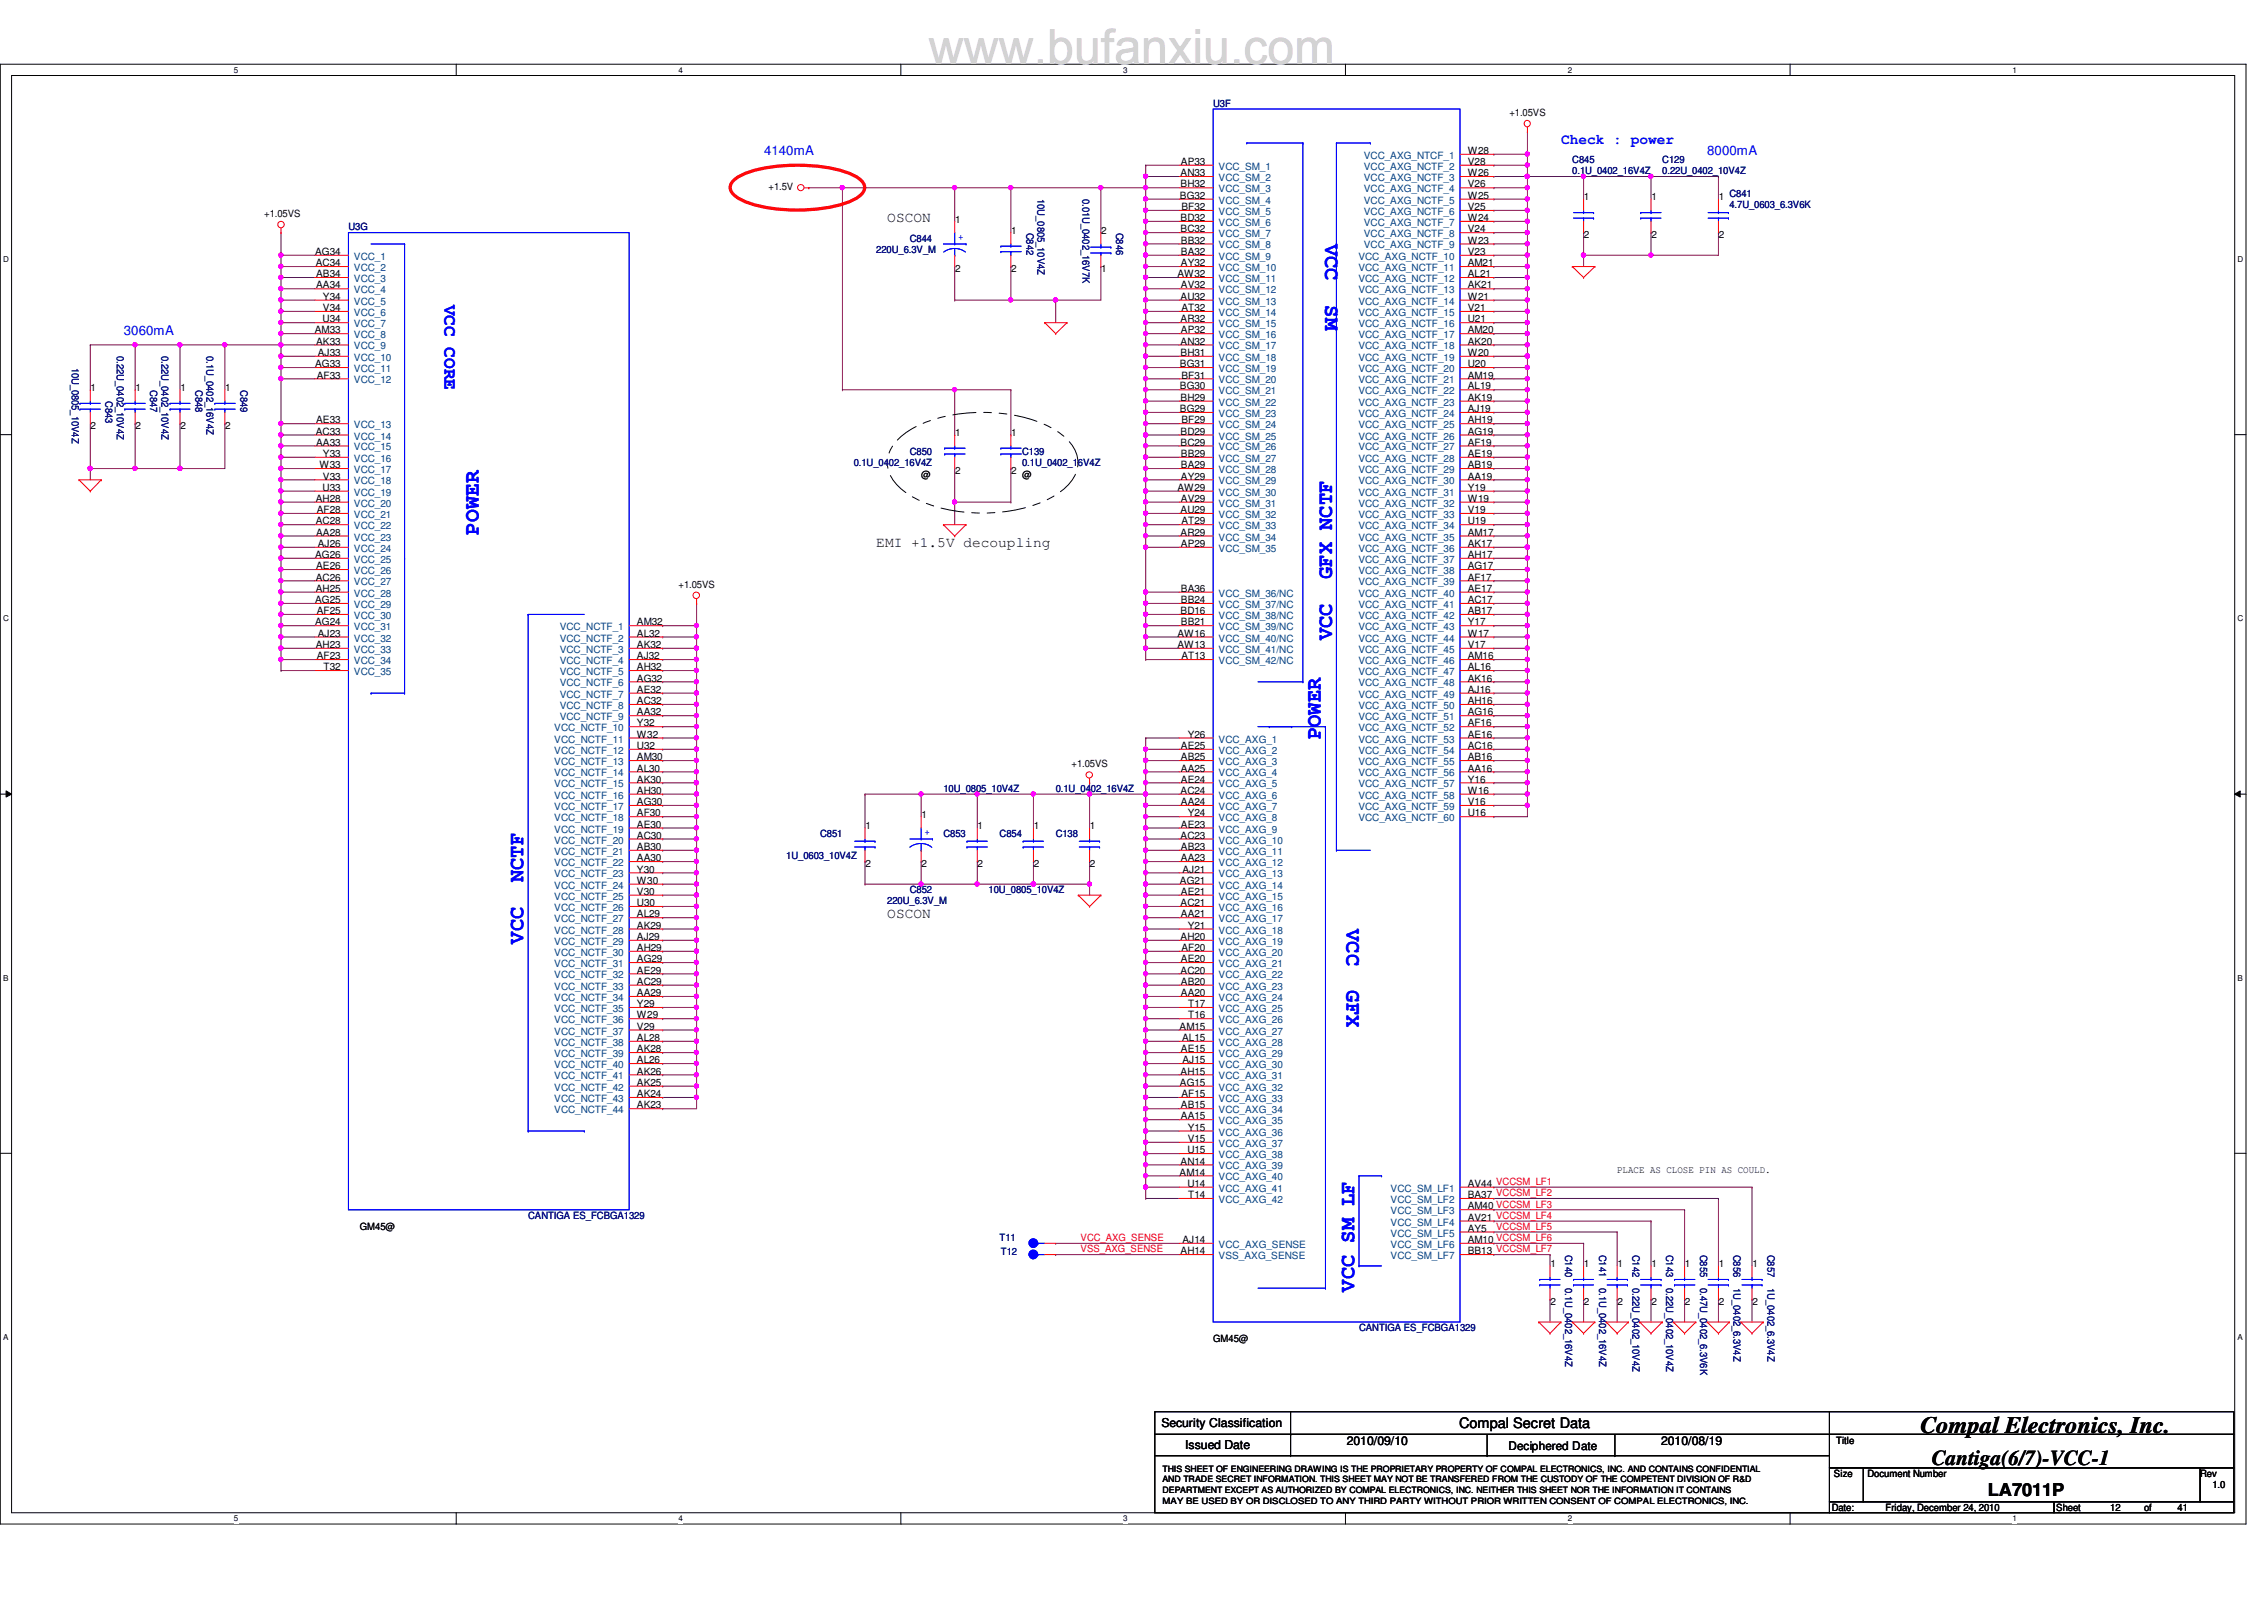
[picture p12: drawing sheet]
<svg xmlns="http://www.w3.org/2000/svg" width="297mm" height="210mm" viewBox="0 0 297 210" stroke-linecap="round" stroke-linejoin="round" font-family="sans-serif">
<defs><g id="words">
<text font-size="3.1" x="252" y="188">Compal Electronics, Inc.</text>
<g font-size="2.8" fill="#00f">
<text x="173.9" y="32" transform="rotate(90 173.9 32)">VCC</text>
<text x="173.9" y="40" transform="rotate(90 173.9 40)">SM</text>
<text x="62.8" y="70.1" transform="rotate(-90 62.8 70.1)">POWER</text>
<text x="174.8" y="75.9" transform="rotate(-90 174.8 75.9)">GFX NCTF</text>
<text x="174.8" y="84" transform="rotate(-90 174.8 84)">VCC</text>
<text x="173.3" y="97" transform="rotate(-90 173.3 97)">POWER</text>
<text x="68.7" y="115.7" transform="rotate(-90 68.7 115.7)">NCTF</text>
<text x="68.7" y="123.8" transform="rotate(-90 68.7 123.8)">VCC</text>
<text x="176.7" y="121.9" transform="rotate(90 176.7 121.9)">VCC</text>
<text x="176.7" y="129.9" transform="rotate(90 176.7 129.9)">GFX</text>
<text x="177.7" y="169.5" transform="rotate(-90 177.7 169.5)">VCC SM LF</text>
</g>
<text font-size="2.8" x="253.4" y="192.2">Cantiga(6/7)-VCC-1</text>
<text font-size="2.3" fill="#00f" x="58.3" y="40" transform="rotate(90 58.3 40)">VCC CORE</text>
<text font-size="2.3" x="260.8" y="196.2">LA7011P</text>
<text font-size="1.9" fill="#00f" x="204.8" y="18.9">Check : power</text>
<g font-size="1.9">
<text x="116.4" y="29.1">OSCON</text>
<text x="115" y="71.8">EMI +1.5V decoupling</text>
<text x="116.4" y="120.4">OSCON</text>
<text x="191.4" y="187.4">Compal Secret Data</text>
</g>
<g font-size="1.7" fill="#00f">
<text x="100.2" y="20.4">4140mA</text>
<text x="224" y="20.4">8000mA</text>
<text x="16.3" y="43.9">3060mA</text>
</g>
<g font-size="1.6">
<text x="152.4" y="187.2">Security Classification</text>
<text x="155.5" y="190">Issued Date</text>
<text x="176.7" y="189.6">2010/09/10</text>
<text x="197.9" y="190.2">Deciphered Date</text>
<text x="217.9" y="189.6">2010/08/19</text>
</g>
<g font-size="1.3" fill="#000080">
<text x="159.2" y="14.1">U3F</text>
<text x="206.3" y="21.4">C845</text>
<text x="206.3" y="22.9">0.1U_0402_16V4Z</text>
<text x="218.1" y="21.4">C129</text>
<text x="218.1" y="22.9">0.22U_0402_10V4Z</text>
<text x="136.1" y="26.1" transform="rotate(90 136.1 26.1)">10U_0805_10V4Z</text>
<text x="142" y="26.1" transform="rotate(90 142 26.1)">0.01U_0402_16V7K</text>
<text x="226.9" y="25.8">C841</text>
<text x="226.9" y="27.3">4.7U_0603_6.3V6K</text>
<text x="45.7" y="30.2">U3G</text>
<text x="115" y="33.2">220U_6.3V_M</text>
<text x="119.4" y="31.7">C844</text>
<text x="134.7" y="30.5" transform="rotate(90 134.7 30.5)">C842</text>
<text x="146.4" y="30.5" transform="rotate(90 146.4 30.5)">C846</text>
<text x="15.3" y="46.7" transform="rotate(90 15.3 46.7)">0.22U_0402_10V4Z</text>
<text x="21.2" y="46.7" transform="rotate(90 21.2 46.7)">0.22U_0402_10V4Z</text>
<text x="27.1" y="46.7" transform="rotate(90 27.1 46.7)">0.1U_0402_16V4Z</text>
<text x="9.4" y="48.2" transform="rotate(90 9.4 48.2)">10U_0805_10V4Z</text>
<text x="13.8" y="52.6" transform="rotate(90 13.8 52.6)">C843</text>
<text x="19.7" y="51.1" transform="rotate(90 19.7 51.1)">C847</text>
<text x="25.7" y="51.1" transform="rotate(90 25.7 51.1)">C848</text>
<text x="31.5" y="51.1" transform="rotate(90 31.5 51.1)">C849</text>
<text x="119.4" y="59.7">C850</text>
<text x="134.1" y="59.7">C139</text>
<text x="112" y="61.2">0.1U_0402_16V4Z</text>
<text x="134.1" y="61.2">0.1U_0402_16V4Z</text>
<text x="123.8" y="103.9">10U_0805_10V4Z</text>
<text x="138.5" y="103.9">0.1U_0402_16V4Z</text>
<text x="103.2" y="112.7">1U_0603_10V4Z</text>
<text x="107.6" y="109.8">C851</text>
<text x="123.8" y="109.8">C853</text>
<text x="131.1" y="109.8">C854</text>
<text x="138.5" y="109.8">C138</text>
<text x="116.4" y="118.6">220U_6.3V_M</text>
<text x="119.4" y="117.2">C852</text>
<text x="129.7" y="117.2">10U_0805_10V4Z</text>
<text x="69.3" y="159.9">CANTIGA ES_FCBGA1329</text>
<text x="131.1" y="162.8">T11</text>
<text x="131.3" y="164.6">T12</text>
<text x="205.4" y="164.6" transform="rotate(90 205.4 164.6)">C140</text>
<text x="209.8" y="164.6" transform="rotate(90 209.8 164.6)">C141</text>
<text x="214.2" y="164.6" transform="rotate(90 214.2 164.6)">C142</text>
<text x="218.6" y="164.6" transform="rotate(90 218.6 164.6)">C143</text>
<text x="223.1" y="164.6" transform="rotate(90 223.1 164.6)">C855</text>
<text x="227.5" y="164.6" transform="rotate(90 227.5 164.6)">C856</text>
<text x="231.9" y="164.6" transform="rotate(90 231.9 164.6)">C857</text>
<text x="205.4" y="169" transform="rotate(90 205.4 169)">0.1U_0402_16V4Z</text>
<text x="209.8" y="169" transform="rotate(90 209.8 169)">0.1U_0402_16V4Z</text>
<text x="214.2" y="169" transform="rotate(90 214.2 169)">0.22U_0402_10V4Z</text>
<text x="218.6" y="169" transform="rotate(90 218.6 169)">0.22U_0402_10V4Z</text>
<text x="223.1" y="169" transform="rotate(90 223.1 169)">0.47U_0402_6.3V6K</text>
<text x="227.5" y="169" transform="rotate(90 227.5 169)">1U_0402_6.3V4Z</text>
<text x="231.9" y="169" transform="rotate(90 231.9 169)">1U_0402_6.3V4Z</text>
<text x="178.3" y="174.6">CANTIGA ES_FCBGA1329</text>
</g>
<g font-size="1.3">
<text x="198" y="15.2">+1.05VS</text>
<text x="154.9" y="23.1">AN33</text>
<text x="154.9" y="21.6">AP33</text>
<text x="192.6" y="20.2">W28</text>
<text x="192.6" y="21.6">V28</text>
<text x="192.6" y="23.1">W26</text>
<text x="34.7" y="28.5">+1.05VS</text>
<text x="100.8" y="24.9">+1.5V</text>
<text x="125.3" y="29.2">1</text>
<text x="154.8" y="26.1">BG32</text>
<text x="154.9" y="24.6">BH32</text>
<text x="154.9" y="29">BD32</text>
<text x="155" y="27.6">BF32</text>
<text x="192.6" y="24.6">V26</text>
<text x="192.6" y="26.1">W25</text>
<text x="192.6" y="27.6">V25</text>
<text x="192.6" y="29">W24</text>
<text x="207.8" y="26.3">1</text>
<text x="216.7" y="26.3">1</text>
<text x="225.5" y="26.3">1</text>
<text x="41.4" y="33.4">AG34</text>
<text x="41.4" y="34.9">AC34</text>
<text x="125.3" y="35.7">2</text>
<text x="132.7" y="30.7">1</text>
<text x="132.7" y="35.7">2</text>
<text x="144.5" y="35.7">1</text>
<text x="144.5" y="30.7">2</text>
<text x="154.9" y="30.5">BC32</text>
<text x="154.9" y="32">BB32</text>
<text x="154.9" y="33.4">BA32</text>
<text x="154.9" y="34.9">AY32</text>
<text x="192.6" y="30.5">V24</text>
<text x="192.6" y="32">W23</text>
<text x="192.6" y="33.4">V23</text>
<text x="192.6" y="34.9">AM21</text>
<text x="207.8" y="31.2">2</text>
<text x="216.7" y="31.2">2</text>
<text x="225.5" y="31.2">2</text>
<text x="41.5" y="36.4">AB34</text>
<text x="41.5" y="37.8">AA34</text>
<text x="42.4" y="39.3">Y34</text>
<text x="42.4" y="40.8">V34</text>
<text x="154.5" y="36.4">AW32</text>
<text x="154.9" y="39.3">AU32</text>
<text x="154.9" y="37.8">AV32</text>
<text x="155" y="40.8">AT32</text>
<text x="192.6" y="36.4">AL21</text>
<text x="192.6" y="37.8">AK21</text>
<text x="192.6" y="39.3">W21</text>
<text x="192.6" y="40.8">V21</text>
<text x="41.3" y="43.7">AM33</text>
<text x="41.5" y="45.2">AK33</text>
<text x="41.7" y="46.7">AJ33</text>
<text x="42.3" y="42.3">U34</text>
<text x="154.9" y="42.3">AR32</text>
<text x="154.9" y="45.2">AN32</text>
<text x="154.9" y="46.7">BH31</text>
<text x="154.9" y="43.7">AP32</text>
<text x="192.6" y="42.3">U21</text>
<text x="192.6" y="43.7">AM20</text>
<text x="192.6" y="45.2">AK20</text>
<text x="192.6" y="46.7">W20</text>
<text x="11.9" y="51.3">1</text>
<text x="17.8" y="51.3">1</text>
<text x="23.7" y="51.3">1</text>
<text x="29.5" y="51.3">1</text>
<text x="41.4" y="48.2">AG33</text>
<text x="41.6" y="49.7">AF33</text>
<text x="154.8" y="48.2">BG31</text>
<text x="154.8" y="51.1">BG30</text>
<text x="154.9" y="52.6">BH29</text>
<text x="155" y="49.7">BF31</text>
<text x="192.6" y="48.2">U20</text>
<text x="192.6" y="49.7">AM19</text>
<text x="192.6" y="51.1">AL19</text>
<text x="192.6" y="52.6">AK19</text>
<text x="11.9" y="56.3">2</text>
<text x="17.8" y="56.3">2</text>
<text x="23.7" y="56.3">2</text>
<text x="29.5" y="56.3">2</text>
<text x="41.4" y="57">AC33</text>
<text x="41.5" y="55.5">AE33</text>
<text x="41.5" y="58.5">AA33</text>
<text x="42.4" y="59.9">Y33</text>
<text x="125.3" y="57.2">1</text>
<text x="132.7" y="57.2">1</text>
<text x="154.8" y="54.1">BG29</text>
<text x="154.9" y="57">BD29</text>
<text x="154.9" y="58.5">BC29</text>
<text x="154.9" y="59.9">BB29</text>
<text x="155" y="55.5">BF29</text>
<text x="192.6" y="54.1">AJ19</text>
<text x="192.6" y="55.5">AH19</text>
<text x="192.6" y="57">AG19</text>
<text x="192.6" y="58.5">AF19</text>
<text x="192.6" y="59.9">AE19</text>
<text x="41.4" y="65.8">AH28</text>
<text x="41.9" y="61.4">W33</text>
<text x="42.3" y="64.4">U33</text>
<text x="42.4" y="62.9">V33</text>
<text x="120.9" y="62.7">@</text>
<text x="125.3" y="62.2">2</text>
<text x="132.7" y="62.2">2</text>
<text x="134.1" y="62.7">@</text>
<text x="154.5" y="64.4">AW29</text>
<text x="154.9" y="61.4">BA29</text>
<text x="154.9" y="62.9">AY29</text>
<text x="154.9" y="65.8">AV29</text>
<text x="192.6" y="61.4">AB19</text>
<text x="192.6" y="62.9">AA19</text>
<text x="192.6" y="64.4">Y19</text>
<text x="192.6" y="65.8">W19</text>
<text x="41.4" y="68.8">AC28</text>
<text x="41.5" y="70.3">AA28</text>
<text x="41.6" y="67.3">AF28</text>
<text x="41.7" y="71.8">AJ26</text>
<text x="154.9" y="67.3">AU29</text>
<text x="154.9" y="70.3">AR29</text>
<text x="154.9" y="71.8">AP29</text>
<text x="155" y="68.8">AT29</text>
<text x="192.6" y="67.3">V19</text>
<text x="192.6" y="68.8">U19</text>
<text x="192.6" y="70.3">AM17</text>
<text x="192.6" y="71.8">AK17</text>
<text x="41.4" y="73.2">AG26</text>
<text x="41.4" y="76.2">AC26</text>
<text x="41.4" y="77.6">AH25</text>
<text x="41.5" y="74.7">AE26</text>
<text x="89" y="77.1">+1.05VS</text>
<text x="154.9" y="77.6">BA36</text>
<text x="192.6" y="73.2">AH17</text>
<text x="192.6" y="74.7">AG17</text>
<text x="192.6" y="76.2">AF17</text>
<text x="192.6" y="77.6">AE17</text>
<text x="41.4" y="79.1">AG25</text>
<text x="41.4" y="82">AG24</text>
<text x="41.6" y="80.6">AF25</text>
<text x="41.7" y="83.5">AJ23</text>
<text x="83.6" y="82">AM32</text>
<text x="83.6" y="83.5">AL32</text>
<text x="154.5" y="83.5">AW16</text>
<text x="154.9" y="80.6">BD16</text>
<text x="154.9" y="79.1">BB24</text>
<text x="154.9" y="82">BB21</text>
<text x="192.6" y="79.1">AC17</text>
<text x="192.6" y="80.6">AB17</text>
<text x="192.6" y="82">Y17</text>
<text x="192.6" y="83.5">W17</text>
<text x="41.4" y="85">AH23</text>
<text x="41.6" y="86.5">AF23</text>
<text x="42.5" y="87.9">T32</text>
<text x="83.6" y="85">AK32</text>
<text x="83.6" y="86.5">AJ32</text>
<text x="83.6" y="87.9">AH32</text>
<text x="83.6" y="89.4">AG32</text>
<text x="154.5" y="85">AW13</text>
<text x="155" y="86.5">AT13</text>
<text x="192.6" y="85">V17</text>
<text x="192.6" y="86.5">AM16</text>
<text x="192.6" y="87.9">AL16</text>
<text x="192.6" y="89.4">AK16</text>
<text x="83.6" y="90.9">AE32</text>
<text x="83.6" y="92.4">AC32</text>
<text x="83.6" y="93.9">AA32</text>
<text x="83.6" y="95.3">Y32</text>
<text x="192.6" y="90.9">AJ16</text>
<text x="192.6" y="92.4">AH16</text>
<text x="192.6" y="93.9">AG16</text>
<text x="192.6" y="95.3">AF16</text>
<text x="83.6" y="96.8">W32</text>
<text x="83.6" y="98.3">U32</text>
<text x="83.6" y="99.7">AM30</text>
<text x="83.6" y="101.2">AL30</text>
<text x="140.6" y="100.7">+1.05VS</text>
<text x="154.9" y="98.3">AE25</text>
<text x="154.9" y="99.7">AB25</text>
<text x="154.9" y="101.2">AA25</text>
<text x="155.8" y="96.8">Y26</text>
<text x="192.6" y="96.8">AE16</text>
<text x="192.6" y="98.3">AC16</text>
<text x="192.6" y="99.7">AB16</text>
<text x="192.6" y="101.2">AA16</text>
<text x="83.6" y="102.7">AK30</text>
<text x="83.6" y="104.1">AH30</text>
<text x="83.6" y="105.6">AG30</text>
<text x="83.6" y="107.1">AF30</text>
<text x="120.9" y="107.3">1</text>
<text x="154.9" y="104.1">AC24</text>
<text x="154.9" y="102.7">AE24</text>
<text x="154.9" y="105.6">AA24</text>
<text x="155.8" y="107.1">Y24</text>
<text x="192.6" y="102.7">Y16</text>
<text x="192.6" y="104.1">W16</text>
<text x="192.6" y="105.6">V16</text>
<text x="192.6" y="107.1">U16</text>
<text x="83.6" y="108.6">AE30</text>
<text x="83.6" y="110">AC30</text>
<text x="83.6" y="111.5">AB30</text>
<text x="83.6" y="113">AA30</text>
<text x="113.5" y="108.8">1</text>
<text x="113.5" y="113.7">2</text>
<text x="120.9" y="113.7">2</text>
<text x="128.3" y="108.8">1</text>
<text x="128.3" y="113.7">2</text>
<text x="135.6" y="108.8">1</text>
<text x="135.6" y="113.7">2</text>
<text x="143" y="108.8">1</text>
<text x="143" y="113.7">2</text>
<text x="154.9" y="110">AC23</text>
<text x="154.9" y="108.6">AE23</text>
<text x="154.9" y="111.5">AB23</text>
<text x="154.9" y="113">AA23</text>
<text x="83.6" y="114.5">Y30</text>
<text x="83.6" y="116">W30</text>
<text x="83.6" y="117.4">V30</text>
<text x="83.6" y="118.9">U30</text>
<text x="154.8" y="116">AG21</text>
<text x="154.9" y="118.9">AC21</text>
<text x="154.9" y="117.4">AE21</text>
<text x="155.1" y="114.5">AJ21</text>
<text x="83.6" y="120.4">AL29</text>
<text x="83.6" y="121.8">AK29</text>
<text x="83.6" y="123.3">AJ29</text>
<text x="83.6" y="124.8">AH29</text>
<text x="154.9" y="123.3">AH20</text>
<text x="154.9" y="120.4">AA21</text>
<text x="155" y="124.8">AF20</text>
<text x="155.8" y="121.8">Y21</text>
<text x="83.6" y="126.2">AG29</text>
<text x="83.6" y="127.7">AE29</text>
<text x="83.6" y="129.2">AC29</text>
<text x="83.6" y="130.7">AA29</text>
<text x="154.9" y="127.7">AC20</text>
<text x="154.9" y="126.2">AE20</text>
<text x="154.9" y="129.2">AB20</text>
<text x="154.9" y="130.7">AA20</text>
<text x="83.6" y="132.1">Y29</text>
<text x="83.6" y="133.6">W29</text>
<text x="83.6" y="135.1">V29</text>
<text x="83.6" y="136.6">AL28</text>
<text x="154.8" y="135.1">AM15</text>
<text x="155.1" y="136.6">AL15</text>
<text x="155.9" y="132.1">T17</text>
<text x="155.9" y="133.6">T16</text>
<text x="83.6" y="138">AK28</text>
<text x="83.6" y="139.5">AL26</text>
<text x="83.6" y="141">AK26</text>
<text x="83.6" y="142.5">AK25</text>
<text x="83.6" y="143.9">AK24</text>
<text x="154.8" y="142.5">AG15</text>
<text x="154.9" y="141">AH15</text>
<text x="154.9" y="138">AE15</text>
<text x="155" y="143.9">AF15</text>
<text x="155.1" y="139.5">AJ15</text>
<text x="83.6" y="145.4">AK23</text>
<text x="154.9" y="145.4">AB15</text>
<text x="154.9" y="146.9">AA15</text>
<text x="155.8" y="148.3">Y15</text>
<text x="155.8" y="149.8">V15</text>
<text x="154.8" y="154.2">AM14</text>
<text x="154.9" y="152.8">AN14</text>
<text x="155.8" y="151.3">U15</text>
<text x="155.8" y="155.7">U14</text>
<text x="192.6" y="155.7">AV44 VCCSM_LF1</text>
<text x="212.2" y="153.9">PLACE AS CLOSE PIN AS COULD.</text>
<text x="47.2" y="161.4">GM45@</text>
<text x="155.9" y="157.2">T14</text>
<text x="192.6" y="157.2">BA37 VCCSM_LF2</text>
<text x="192.6" y="158.7">AM40 VCCSM_LF3</text>
<text x="192.6" y="160.1">AV21 VCCSM_LF4</text>
<text x="192.6" y="161.6">AY5</text>
<text x="154.9" y="164.5">AH14</text>
<text x="155.1" y="163.1">AJ14</text>
<text x="192.6" y="163.1">AM10 VCCSM_LF6</text>
<text x="192.6" y="164.5">BB13 VCCSM_LF7</text>
<text x="203.4" y="166.2">1</text>
<text x="207.8" y="166.2">1</text>
<text x="212.2" y="166.2">1</text>
<text x="216.7" y="166.2">1</text>
<text x="221.1" y="166.2">1</text>
<text x="225.5" y="166.2">1</text>
<text x="229.9" y="166.2">1</text>
<text x="203.4" y="171.2">2</text>
<text x="207.8" y="171.2">2</text>
<text x="212.2" y="171.2">2</text>
<text x="216.7" y="171.2">2</text>
<text x="221.1" y="171.2">2</text>
<text x="225.5" y="171.2">2</text>
<text x="229.9" y="171.2">2</text>
<text x="159.2" y="176.1">GM45@</text>
<text x="240.9" y="189.5">Title</text>
<text x="240.6" y="193.8">Size</text>
<text x="245" y="193.8">Document Number</text>
<text x="288.7" y="193.8">Rev</text>
<text x="290.3" y="195.2">1.0</text>
<text x="240.3" y="198.2">Date:</text>
<text x="247.4" y="198.2">Friday, December 24, 2010</text>
<text x="269.8" y="198.2">Sheet</text>
<text x="276.9" y="198.2">12</text>
<text x="281.3" y="198.2">of</text>
<text x="285.7" y="198.2">41</text>
</g>
<g font-size="1.3" fill="#004080">
<text x="159.9" y="22.3">VCC_SM_1</text>
<text x="159.9" y="23.7">VCC_SM_2</text>
<text x="178.9" y="20.8">VCC_AXG_NTCF_1</text>
<text x="178.9" y="22.3">VCC_AXG_NCTF_2</text>
<text x="178.9" y="23.7">VCC_AXG_NCTF_3</text>
<text x="159.9" y="25.2">VCC_SM_3</text>
<text x="159.9" y="26.7">VCC_SM_4</text>
<text x="159.9" y="28.2">VCC_SM_5</text>
<text x="159.9" y="29.6">VCC_SM_6</text>
<text x="178.9" y="25.2">VCC_AXG_NCTF_4</text>
<text x="178.9" y="26.7">VCC_AXG_NCTF_5</text>
<text x="178.9" y="28.2">VCC_AXG_NCTF_6</text>
<text x="178.9" y="29.6">VCC_AXG_NCTF_7</text>
<text x="46.4" y="34.1">VCC_1</text>
<text x="46.4" y="35.6">VCC_2</text>
<text x="159.9" y="31.1">VCC_SM_7</text>
<text x="159.9" y="32.6">VCC_SM_8</text>
<text x="159.9" y="34.1">VCC_SM_9</text>
<text x="159.9" y="35.6">VCC_SM_10</text>
<text x="178.2" y="34.1">VCC_AXG_NCTF_10</text>
<text x="178.2" y="35.6">VCC_AXG_NCTF_11</text>
<text x="178.9" y="31.1">VCC_AXG_NCTF_8</text>
<text x="178.9" y="32.6">VCC_AXG_NCTF_9</text>
<text x="46.4" y="37">VCC_3</text>
<text x="46.4" y="38.5">VCC_4</text>
<text x="46.4" y="40">VCC_5</text>
<text x="46.4" y="41.4">VCC_6</text>
<text x="159.9" y="37">VCC_SM_11</text>
<text x="159.9" y="38.5">VCC_SM_12</text>
<text x="159.9" y="40">VCC_SM_13</text>
<text x="159.9" y="41.4">VCC_SM_14</text>
<text x="178.2" y="37">VCC_AXG_NCTF_12</text>
<text x="178.2" y="38.5">VCC_AXG_NCTF_13</text>
<text x="178.2" y="40">VCC_AXG_NCTF_14</text>
<text x="178.2" y="41.4">VCC_AXG_NCTF_15</text>
<text x="46.4" y="42.9">VCC_7</text>
<text x="46.4" y="44.4">VCC_8</text>
<text x="46.4" y="45.8">VCC_9</text>
<text x="46.4" y="47.3">VCC_10</text>
<text x="159.9" y="42.9">VCC_SM_15</text>
<text x="159.9" y="44.4">VCC_SM_16</text>
<text x="159.9" y="45.8">VCC_SM_17</text>
<text x="159.9" y="47.3">VCC_SM_18</text>
<text x="178.2" y="42.9">VCC_AXG_NCTF_16</text>
<text x="178.2" y="44.4">VCC_AXG_NCTF_17</text>
<text x="178.2" y="45.8">VCC_AXG_NCTF_18</text>
<text x="178.2" y="47.3">VCC_AXG_NCTF_19</text>
<text x="46.4" y="48.8">VCC_11</text>
<text x="46.4" y="50.3">VCC_12</text>
<text x="159.9" y="48.8">VCC_SM_19</text>
<text x="159.9" y="50.3">VCC_SM_20</text>
<text x="159.9" y="51.7">VCC_SM_21</text>
<text x="159.9" y="53.2">VCC_SM_22</text>
<text x="178.2" y="48.8">VCC_AXG_NCTF_20</text>
<text x="178.2" y="50.3">VCC_AXG_NCTF_21</text>
<text x="178.2" y="51.7">VCC_AXG_NCTF_22</text>
<text x="178.2" y="53.2">VCC_AXG_NCTF_23</text>
<text x="46.4" y="56.2">VCC_13</text>
<text x="46.4" y="57.7">VCC_14</text>
<text x="46.4" y="59.1">VCC_15</text>
<text x="159.9" y="54.7">VCC_SM_23</text>
<text x="159.9" y="56.2">VCC_SM_24</text>
<text x="159.9" y="57.7">VCC_SM_25</text>
<text x="159.9" y="59.1">VCC_SM_26</text>
<text x="178.2" y="54.7">VCC_AXG_NCTF_24</text>
<text x="178.2" y="56.2">VCC_AXG_NCTF_25</text>
<text x="178.2" y="57.7">VCC_AXG_NCTF_26</text>
<text x="178.2" y="59.1">VCC_AXG_NCTF_27</text>
<text x="46.4" y="60.6">VCC_16</text>
<text x="46.4" y="62.1">VCC_17</text>
<text x="46.4" y="63.5">VCC_18</text>
<text x="46.4" y="65">VCC_19</text>
<text x="159.9" y="60.6">VCC_SM_27</text>
<text x="159.9" y="62.1">VCC_SM_28</text>
<text x="159.9" y="63.5">VCC_SM_29</text>
<text x="159.9" y="65">VCC_SM_30</text>
<text x="178.2" y="60.6">VCC_AXG_NCTF_28</text>
<text x="178.2" y="62.1">VCC_AXG_NCTF_29</text>
<text x="178.2" y="63.5">VCC_AXG_NCTF_30</text>
<text x="178.2" y="65">VCC_AXG_NCTF_31</text>
<text x="46.4" y="66.5">VCC_20</text>
<text x="46.4" y="67.9">VCC_21</text>
<text x="46.4" y="69.4">VCC_22</text>
<text x="46.4" y="70.9">VCC_23</text>
<text x="159.9" y="66.5">VCC_SM_31</text>
<text x="159.9" y="67.9">VCC_SM_32</text>
<text x="159.9" y="69.4">VCC_SM_33</text>
<text x="159.9" y="70.9">VCC_SM_34</text>
<text x="178.2" y="66.5">VCC_AXG_NCTF_32</text>
<text x="178.2" y="67.9">VCC_AXG_NCTF_33</text>
<text x="178.2" y="69.4">VCC_AXG_NCTF_34</text>
<text x="178.2" y="70.9">VCC_AXG_NCTF_35</text>
<text x="46.4" y="72.4">VCC_24</text>
<text x="46.4" y="73.8">VCC_25</text>
<text x="46.4" y="75.3">VCC_26</text>
<text x="46.4" y="76.8">VCC_27</text>
<text x="159.9" y="72.4">VCC_SM_35</text>
<text x="178.2" y="72.4">VCC_AXG_NCTF_36</text>
<text x="178.2" y="73.8">VCC_AXG_NCTF_37</text>
<text x="178.2" y="75.3">VCC_AXG_NCTF_38</text>
<text x="178.2" y="76.8">VCC_AXG_NCTF_39</text>
<text x="46.4" y="78.3">VCC_28</text>
<text x="46.4" y="79.8">VCC_29</text>
<text x="46.4" y="81.2">VCC_30</text>
<text x="46.4" y="82.7">VCC_31</text>
<text x="73.4" y="82.7">VCC_NCTF_1</text>
<text x="159.9" y="78.3">VCC_SM_36/NC</text>
<text x="159.9" y="79.8">VCC_SM_37/NC</text>
<text x="159.9" y="81.2">VCC_SM_38/NC</text>
<text x="159.9" y="82.7">VCC_SM_39/NC</text>
<text x="178.2" y="78.3">VCC_AXG_NCTF_40</text>
<text x="178.2" y="79.8">VCC_AXG_NCTF_41</text>
<text x="178.2" y="81.2">VCC_AXG_NCTF_42</text>
<text x="178.2" y="82.7">VCC_AXG_NCTF_43</text>
<text x="46.4" y="84.2">VCC_32</text>
<text x="46.4" y="85.6">VCC_33</text>
<text x="46.4" y="87.1">VCC_34</text>
<text x="46.4" y="88.6">VCC_35</text>
<text x="73.4" y="84.2">VCC_NCTF_2</text>
<text x="73.4" y="85.6">VCC_NCTF_3</text>
<text x="73.4" y="87.1">VCC_NCTF_4</text>
<text x="73.4" y="88.6">VCC_NCTF_5</text>
<text x="159.9" y="84.2">VCC_SM_40/NC</text>
<text x="159.9" y="85.6">VCC_SM_41/NC</text>
<text x="159.9" y="87.1">VCC_SM_42/NC</text>
<text x="178.2" y="84.2">VCC_AXG_NCTF_44</text>
<text x="178.2" y="85.6">VCC_AXG_NCTF_45</text>
<text x="178.2" y="87.1">VCC_AXG_NCTF_46</text>
<text x="178.2" y="88.6">VCC_AXG_NCTF_47</text>
<text x="72.7" y="95.9">VCC_NCTF_10</text>
<text x="73.4" y="90">VCC_NCTF_6</text>
<text x="73.4" y="91.5">VCC_NCTF_7</text>
<text x="73.4" y="93">VCC_NCTF_8</text>
<text x="73.4" y="94.5">VCC_NCTF_9</text>
<text x="178.2" y="90">VCC_AXG_NCTF_48</text>
<text x="178.2" y="91.5">VCC_AXG_NCTF_49</text>
<text x="178.2" y="93">VCC_AXG_NCTF_50</text>
<text x="178.2" y="94.5">VCC_AXG_NCTF_51</text>
<text x="178.2" y="95.9">VCC_AXG_NCTF_52</text>
<text x="72.7" y="97.4">VCC_NCTF_11</text>
<text x="72.7" y="98.9">VCC_NCTF_12</text>
<text x="72.7" y="100.4">VCC_NCTF_13</text>
<text x="72.7" y="101.9">VCC_NCTF_14</text>
<text x="159.9" y="97.4">VCC_AXG_1</text>
<text x="159.9" y="98.9">VCC_AXG_2</text>
<text x="159.9" y="100.4">VCC_AXG_3</text>
<text x="159.9" y="101.9">VCC_AXG_4</text>
<text x="178.2" y="97.4">VCC_AXG_NCTF_53</text>
<text x="178.2" y="98.9">VCC_AXG_NCTF_54</text>
<text x="178.2" y="100.4">VCC_AXG_NCTF_55</text>
<text x="178.2" y="101.9">VCC_AXG_NCTF_56</text>
<text x="72.7" y="103.3">VCC_NCTF_15</text>
<text x="72.7" y="104.8">VCC_NCTF_16</text>
<text x="72.7" y="106.3">VCC_NCTF_17</text>
<text x="72.7" y="107.7">VCC_NCTF_18</text>
<text x="159.9" y="103.3">VCC_AXG_5</text>
<text x="159.9" y="104.8">VCC_AXG_6</text>
<text x="159.9" y="106.3">VCC_AXG_7</text>
<text x="159.9" y="107.7">VCC_AXG_8</text>
<text x="178.2" y="103.3">VCC_AXG_NCTF_57</text>
<text x="178.2" y="104.8">VCC_AXG_NCTF_58</text>
<text x="178.2" y="106.3">VCC_AXG_NCTF_59</text>
<text x="178.2" y="107.7">VCC_AXG_NCTF_60</text>
<text x="72.7" y="109.2">VCC_NCTF_19</text>
<text x="72.7" y="110.7">VCC_NCTF_20</text>
<text x="72.7" y="112.1">VCC_NCTF_21</text>
<text x="72.7" y="113.6">VCC_NCTF_22</text>
<text x="159.9" y="109.2">VCC_AXG_9</text>
<text x="159.9" y="110.7">VCC_AXG_10</text>
<text x="159.9" y="112.1">VCC_AXG_11</text>
<text x="159.9" y="113.6">VCC_AXG_12</text>
<text x="72.7" y="115.1">VCC_NCTF_23</text>
<text x="72.7" y="116.6">VCC_NCTF_24</text>
<text x="72.7" y="118">VCC_NCTF_25</text>
<text x="72.7" y="119.5">VCC_NCTF_26</text>
<text x="159.9" y="115.1">VCC_AXG_13</text>
<text x="159.9" y="116.6">VCC_AXG_14</text>
<text x="159.9" y="118">VCC_AXG_15</text>
<text x="159.9" y="119.5">VCC_AXG_16</text>
<text x="72.7" y="121">VCC_NCTF_27</text>
<text x="72.7" y="122.5">VCC_NCTF_28</text>
<text x="72.7" y="124">VCC_NCTF_29</text>
<text x="72.7" y="125.4">VCC_NCTF_30</text>
<text x="159.9" y="121">VCC_AXG_17</text>
<text x="159.9" y="122.5">VCC_AXG_18</text>
<text x="159.9" y="124">VCC_AXG_19</text>
<text x="159.9" y="125.4">VCC_AXG_20</text>
<text x="72.7" y="126.9">VCC_NCTF_31</text>
<text x="72.7" y="128.4">VCC_NCTF_32</text>
<text x="72.7" y="129.8">VCC_NCTF_33</text>
<text x="72.7" y="131.3">VCC_NCTF_34</text>
<text x="159.9" y="126.9">VCC_AXG_21</text>
<text x="159.9" y="128.4">VCC_AXG_22</text>
<text x="159.9" y="129.8">VCC_AXG_23</text>
<text x="159.9" y="131.3">VCC_AXG_24</text>
<text x="72.7" y="132.8">VCC_NCTF_35</text>
<text x="72.7" y="134.2">VCC_NCTF_36</text>
<text x="72.7" y="135.7">VCC_NCTF_37</text>
<text x="72.7" y="137.2">VCC_NCTF_38</text>
<text x="159.9" y="132.8">VCC_AXG_25</text>
<text x="159.9" y="134.2">VCC_AXG_26</text>
<text x="159.9" y="135.7">VCC_AXG_27</text>
<text x="159.9" y="137.2">VCC_AXG_28</text>
<text x="72.7" y="138.7">VCC_NCTF_39</text>
<text x="72.7" y="140.1">VCC_NCTF_40</text>
<text x="72.7" y="141.6">VCC_NCTF_41</text>
<text x="72.7" y="143.1">VCC_NCTF_42</text>
<text x="159.9" y="138.7">VCC_AXG_29</text>
<text x="159.9" y="140.1">VCC_AXG_30</text>
<text x="159.9" y="141.6">VCC_AXG_31</text>
<text x="159.9" y="143.1">VCC_AXG_32</text>
<text x="72.7" y="144.6">VCC_NCTF_43</text>
<text x="72.7" y="146">VCC_NCTF_44</text>
<text x="159.9" y="144.6">VCC_AXG_33</text>
<text x="159.9" y="146">VCC_AXG_34</text>
<text x="159.9" y="147.5">VCC_AXG_35</text>
<text x="159.9" y="149">VCC_AXG_36</text>
<text x="159.9" y="150.5">VCC_AXG_37</text>
<text x="159.9" y="151.9">VCC_AXG_38</text>
<text x="159.9" y="153.4">VCC_AXG_39</text>
<text x="159.9" y="154.9">VCC_AXG_40</text>
<text x="159.9" y="156.3">VCC_AXG_41</text>
<text x="159.9" y="157.8">VCC_AXG_42</text>
<text x="182.5" y="156.3">VCC_SM_LF1</text>
<text x="182.5" y="157.8">VCC_SM_LF2</text>
<text x="182.5" y="159.3">VCC_SM_LF3</text>
<text x="182.5" y="160.8">VCC_SM_LF4</text>
<text x="159.9" y="163.7">VCC_AXG_SENSE</text>
<text x="159.9" y="165.2">VSS_AXG_SENSE</text>
<text x="182.5" y="162.2">VCC_SM_LF5</text>
<text x="182.5" y="163.7">VCC_SM_LF6</text>
<text x="182.5" y="165.2">VCC_SM_LF7</text>
</g>
<g font-size="1.3" fill="#00f">
<text x="125.7" y="31.5">+</text>
<text x="121.3" y="109.5">+</text>
</g>
<g font-size="1.3" fill="#f00">
<text x="196.3" y="161.3">VCCSM_LF5</text>
<text x="141.8" y="162.8">VCC_AXG_SENSE</text>
<text x="141.8" y="164.3">VSS_AXG_SENSE</text>
</g>
<g font-size="1.1">
<text x="30.7" y="9.6">5</text>
<text x="89" y="9.6">4</text>
<text x="147.4" y="9.6">3</text>
<text x="205.7" y="9.6">2</text>
<text x="264" y="9.6">1</text>
<text x=".4" y="34.4">D</text>
<text x="293.6" y="34.4">D</text>
<text x=".4" y="81.5">C</text>
<text x="293.6" y="81.5">C</text>
<text x=".4" y="128.7">B</text>
<text x="293.6" y="128.7">B</text>
<text x=".4" y="175.8">A</text>
<text x="293.6" y="175.8">A</text>
<text x="152.5" y="195.9">DEPARTMENT EXCEPT AS AUTHORIZED BY COMPAL ELECTRONICS, INC. NEITHER THIS SHEET NOR THE INFORMATION IT CONTAINS</text>
<text x="152.5" y="193.1">THIS SHEET OF ENGINEERING DRAWING IS THE PROPRIETARY PROPERTY OF COMPAL ELECTRONICS, INC. AND CONTAINS CONFIDENTIAL</text>
<text x="152.5" y="197.3">MAY BE USED BY OR DISCLOSED TO ANY THIRD PARTY WITHOUT PRIOR WRITTEN CONSENT OF COMPAL ELECTRONICS, INC.</text>
<text x="152.5" y="194.5">AND TRADE SECRET INFORMATION. THIS SHEET MAY NOT BE TRANSFERED FROM THE CUSTODY OF THE COMPETENT DIVISION OF R&amp;D</text>
<text x="30.7" y="199.6">5</text>
<text x="89" y="199.6">4</text>
<text x="147.4" y="199.6">3</text>
<text x="205.7" y="199.6">2</text>
<text x="264" y="199.6">1</text>
</g>
</g></defs>
<path d="M0 8.4h294.7v191.5h-294.7zM1.5 9.9h291.7v188.6h-291.7z" fill="none" stroke="#000" stroke-width=".13"/>
<g fill="#fff">
<path d="M30.7 8.6h.6v1.2h-.6z"/>
<path d="M30.7 198.6h.6v1.2h-.6z"/>
</g>
<path d="M59.9 8.4v1.5M59.9 198.5v1.4" fill="none" stroke="#000" stroke-width=".13"/>
<g fill="#fff">
<path d="M89 8.6h.6v1.2h-.6z"/>
<path d="M89 198.6h.6v1.2h-.6z"/>
</g>
<path d="M118.2 8.4v1.5M118.2 198.5v1.4" fill="none" stroke="#000" stroke-width=".13"/>
<g fill="#fff">
<path d="M147.4 8.6h.6v1.2h-.6z"/>
<path d="M147.4 198.6h.6v1.2h-.6z"/>
</g>
<path d="M176.5 8.4v1.5M176.5 198.5v1.4" fill="none" stroke="#000" stroke-width=".13"/>
<g fill="#fff">
<path d="M205.7 8.6h.6v1.2h-.6z"/>
<path d="M205.7 198.6h.6v1.2h-.6z"/>
</g>
<path d="M234.9 8.4v1.5M234.9 198.5v1.4" fill="none" stroke="#000" stroke-width=".13"/>
<g fill="#fff">
<path d="M264 8.6h.6v1.2h-.6z"/>
<path d="M264 198.6h.6v1.2h-.6z"/>
<path d="M.4 33.4h.8v1.2h-.8z"/>
<path d="M293.6 33.4h.7v1.2h-.7z"/>
<path d="M.4 80.6h.8v1.1h-.8z"/>
<path d="M293.6 80.6h.7v1.1h-.7z"/>
</g>
<path d="M0 57h1.5M293.2 57h1.5" fill="none" stroke="#000" stroke-width=".13"/>
<g fill="#fff">
<path d="M.4 127.7h.7v1.2h-.7z"/>
<path d="M293.6 127.7h.7v1.2h-.7z"/>
</g>
<path d="M0 104.2h1.5M.8 103.8l.7 .4-.7 .4zM293.2 104.2l.7-.4v.8zM293.2 104.2h1.5" fill="none" stroke="#000" stroke-width=".13"/>
<path d="M.8 103.8l.7 .4-.7 .4zM293.2 104.2l.7-.4v.8z" fill="#000"/>
<g fill="#fff">
<path d="M.4 174.8h.7v1.2h-.7z"/>
<path d="M293.6 174.8h.7v1.2h-.7z"/>
</g>
<path d="M0 151.3h1.5M293.2 151.3h1.5" fill="none" stroke="#000" stroke-width=".13"/>
<path d="M125.3 39.4h7.3M132.6 39.4h.1M125.3 65.9h.1M125.3 65.9v2.9M150.3 155.7h.1M150.3 155.7v1.5" fill="none" stroke="#800040" stroke-width=".13"/>
<circle cx="125.2" cy="65.8" r=".29" fill="#f0f"/>
<circle cx="125.2" cy="65.8" r=".29" fill="none" stroke="#f0f" stroke-width=".13"/>
<path d="M150.3 71.8h.1M150.3 71.8v5.9" fill="none" stroke="#800040" stroke-width=".13"/>
<circle cx="150.3" cy="77.7" r=".29" fill="#f0f"/>
<circle cx="150.3" cy="77.7" r=".29" fill="none" stroke="#f0f" stroke-width=".13"/>
<circle cx="150.3" cy="71.8" r=".29" fill="#f0f"/>
<circle cx="150.3" cy="71.8" r=".29" fill="none" stroke="#f0f" stroke-width=".13"/>
<path d="M91.4 98.3h.1M91.4 98.3v1.5M91.4 130.7h.1M91.4 130.7v1.5" fill="none" stroke="#800040" stroke-width=".13"/>
<circle cx="91.4" cy="98.3" r=".29" fill="#f0f"/>
<circle cx="91.4" cy="98.3" r=".29" fill="none" stroke="#f0f" stroke-width=".13"/>
<path d="M125.3 65.9h.1M125.3 61.5v4.4M150.3 80.6h.1M150.3 80.6h4.4M150.3 80.6v1.5" fill="none" stroke="#800040" stroke-width=".13"/>
<circle cx="150.3" cy="80.6" r=".29" fill="#f0f"/>
<circle cx="150.3" cy="80.6" r=".29" fill="none" stroke="#f0f" stroke-width=".13"/>
<path d="M150.3 149.9h.1M150.3 149.9h4.4M150.3 149.9v1.4" fill="none" stroke="#800040" stroke-width=".13"/>
<circle cx="150.3" cy="149.8" r=".29" fill="#f0f"/>
<circle cx="150.3" cy="149.8" r=".29" fill="none" stroke="#f0f" stroke-width=".13"/>
<path d="M150.3 155.7h.1M150.3 155.7h4.4" fill="none" stroke="#800040" stroke-width=".13"/>
<circle cx="150.3" cy="155.7" r=".29" fill="#f0f"/>
<circle cx="150.3" cy="155.7" r=".29" fill="none" stroke="#f0f" stroke-width=".13"/>
<path d="M125.3 65.9h7.3M132.6 65.9h.1M132.6 61.5h.1M132.6 61.5v4.4M150.3 79.2h.1M150.3 79.2h4.4M150.3 79.2v1.4M150.3 86.5h.1M150.3 86.5h4.4" fill="none" stroke="#800040" stroke-width=".13"/>
<circle cx="150.3" cy="79.1" r=".29" fill="#f0f"/>
<circle cx="150.3" cy="79.1" r=".29" fill="none" stroke="#f0f" stroke-width=".13"/>
<path d="M150.3 148.4h.1M150.3 148.4h4.4" fill="none" stroke="#800040" stroke-width=".13"/>
<circle cx="150.3" cy="148.4" r=".29" fill="#f0f"/>
<circle cx="150.3" cy="148.4" r=".29" fill="none" stroke="#f0f" stroke-width=".13"/>
<path d="M150.3 148.4h.1M150.3 148.4v1.5" fill="none" stroke="#800040" stroke-width=".13"/>
<circle cx="150.3" cy="148.4" r=".29" fill="#f0f"/>
<circle cx="150.3" cy="148.4" r=".29" fill="none" stroke="#f0f" stroke-width=".13"/>
<path d="M106.1 24.6h.1M106.1 24.6h19.2M110.5 24.6h.1M110.5 24.6v26.5M125.3 24.6h.1M125.3 24.6v4.4M150.3 21.7h.1M150.3 21.7h4.4M110.5 51.1h.1" fill="none" stroke="#800040" stroke-width=".13"/>
<circle cx="125.2" cy="24.6" r=".29" fill="#f0f"/>
<circle cx="125.2" cy="24.6" r=".29" fill="none" stroke="#f0f" stroke-width=".13"/>
<circle cx="110.5" cy="24.6" r=".29" fill="#f0f"/>
<circle cx="110.5" cy="24.6" r=".29" fill="none" stroke="#f0f" stroke-width=".13"/>
<path d="M150.3 23.2h.1M150.3 23.2h4.4" fill="none" stroke="#800040" stroke-width=".13"/>
<circle cx="150.3" cy="23.1" r=".29" fill="#f0f"/>
<circle cx="150.3" cy="23.1" r=".29" fill="none" stroke="#f0f" stroke-width=".13"/>
<path d="M150.3 55.6h.1M150.3 55.6v1.5" fill="none" stroke="#800040" stroke-width=".13"/>
<circle cx="150.3" cy="57" r=".29" fill="#f0f"/>
<circle cx="150.3" cy="57" r=".29" fill="none" stroke="#f0f" stroke-width=".13"/>
<circle cx="150.3" cy="55.6" r=".29" fill="#f0f"/>
<circle cx="150.3" cy="55.6" r=".29" fill="none" stroke="#f0f" stroke-width=".13"/>
<path d="M150.3 23.2h.1M150.3 23.2v1.4M150.3 42.3h.1M150.3 42.3v1.5" fill="none" stroke="#800040" stroke-width=".13"/>
<circle cx="150.3" cy="42.3" r=".29" fill="#f0f"/>
<circle cx="150.3" cy="42.3" r=".29" fill="none" stroke="#f0f" stroke-width=".13"/>
<g fill="none" stroke="#800040" stroke-width=".13">
<path d="M150.3 39.4h.1M150.3 30.5h.1M150.3 33.5h.1M150.3 32h.1M150.3 39.4h4.4M150.3 30.5h4.4M150.3 33.5v1.5M150.3 32h4.4M150.3 52.6h.1M150.3 48.2h.1M150.3 42.3h.1M150.3 43.8h.1"/>
<path d="M150.3 52.6h4.4M150.3 48.2h4.4M150.3 43.8v1.5M150.3 42.3h4.4"/>
</g>
<circle cx="150.3" cy="43.7" r=".29" fill="#f0f"/>
<circle cx="150.3" cy="43.7" r=".29" fill="none" stroke="#f0f" stroke-width=".13"/>
<path d="M150.3 35h.1M150.3 35h4.4M150.3 45.3h.1M150.3 54.1h.1M150.3 45.3h4.4M150.3 54.1v1.5" fill="none" stroke="#800040" stroke-width=".13"/>
<circle cx="150.3" cy="54.1" r=".29" fill="#f0f"/>
<circle cx="150.3" cy="54.1" r=".29" fill="none" stroke="#f0f" stroke-width=".13"/>
<path d="M150.3 26.1h.1M150.3 26.1v1.5M150.3 46.7h.1M150.3 46.7v1.5" fill="none" stroke="#800040" stroke-width=".13"/>
<circle cx="150.3" cy="46.7" r=".29" fill="#f0f"/>
<circle cx="150.3" cy="46.7" r=".29" fill="none" stroke="#f0f" stroke-width=".13"/>
<path d="M150.3 29h.1M150.3 29v1.5" fill="none" stroke="#800040" stroke-width=".13"/>
<circle cx="150.3" cy="29" r=".29" fill="#f0f"/>
<circle cx="150.3" cy="29" r=".29" fill="none" stroke="#f0f" stroke-width=".13"/>
<path d="M150.3 39.4h.1M150.3 39.4v1.5" fill="none" stroke="#800040" stroke-width=".13"/>
<circle cx="150.3" cy="39.3" r=".29" fill="#f0f"/>
<circle cx="150.3" cy="39.3" r=".29" fill="none" stroke="#f0f" stroke-width=".13"/>
<path d="M150.3 51.1h.1M150.3 51.1v1.5" fill="none" stroke="#800040" stroke-width=".13"/>
<circle cx="150.3" cy="51.1" r=".29" fill="#f0f"/>
<circle cx="150.3" cy="51.1" r=".29" fill="none" stroke="#f0f" stroke-width=".13"/>
<path d="M150.3 54.1h.1M150.3 45.3h.1M150.3 54.1h4.4M150.3 45.3v1.4" fill="none" stroke="#800040" stroke-width=".13"/>
<circle cx="150.3" cy="45.2" r=".29" fill="#f0f"/>
<circle cx="150.3" cy="45.2" r=".29" fill="none" stroke="#f0f" stroke-width=".13"/>
<path d="M150.3 37.9h.1M150.3 37.9v1.5" fill="none" stroke="#800040" stroke-width=".13"/>
<circle cx="150.3" cy="37.9" r=".29" fill="#f0f"/>
<circle cx="150.3" cy="37.9" r=".29" fill="none" stroke="#f0f" stroke-width=".13"/>
<path d="M150.3 33.5h.1M150.3 27.6h.1M150.3 26.1h.1M150.3 33.5h4.4M150.3 27.6h4.4M150.3 26.1h4.4M150.3 49.7h.1M150.3 49.7v1.4" fill="none" stroke="#800040" stroke-width=".13"/>
<circle cx="150.3" cy="26.1" r=".29" fill="#f0f"/>
<circle cx="150.3" cy="26.1" r=".29" fill="none" stroke="#f0f" stroke-width=".13"/>
<path d="M150.3 35h.1M150.3 35v1.4M150.3 46.7h.1M150.3 46.7h4.4" fill="none" stroke="#800040" stroke-width=".13"/>
<circle cx="150.3" cy="34.9" r=".29" fill="#f0f"/>
<circle cx="150.3" cy="34.9" r=".29" fill="none" stroke="#f0f" stroke-width=".13"/>
<path d="M150.3 30.5h.1M150.3 30.5v1.5" fill="none" stroke="#800040" stroke-width=".13"/>
<circle cx="150.3" cy="30.5" r=".29" fill="#f0f"/>
<circle cx="150.3" cy="30.5" r=".29" fill="none" stroke="#f0f" stroke-width=".13"/>
<path d="M150.3 36.4h.1M150.3 36.4v1.5" fill="none" stroke="#800040" stroke-width=".13"/>
<circle cx="150.3" cy="36.4" r=".29" fill="#f0f"/>
<circle cx="150.3" cy="36.4" r=".29" fill="none" stroke="#f0f" stroke-width=".13"/>
<path d="M150.3 55.6h.1M150.3 40.9h.1M150.3 51.1h.1M150.3 43.8h.1M150.3 60h.1M150.3 55.6h4.4M150.3 40.9h4.4M150.3 51.1h4.4M150.3 43.8h4.4M150.3 60h4.4M150.3 40.9v1.4" fill="none" stroke="#800040" stroke-width=".13"/>
<circle cx="150.3" cy="40.8" r=".29" fill="#f0f"/>
<circle cx="150.3" cy="40.8" r=".29" fill="none" stroke="#f0f" stroke-width=".13"/>
<path d="M150.3 36.4h.1M150.3 37.9h.1M150.3 29h.1M150.3 32h.1M150.3 36.4h4.4M150.3 37.9h4.4M150.3 29h4.4M150.3 32v1.5" fill="none" stroke="#800040" stroke-width=".13"/>
<circle cx="150.3" cy="33.5" r=".29" fill="#f0f"/>
<circle cx="150.3" cy="33.5" r=".29" fill="none" stroke="#f0f" stroke-width=".13"/>
<circle cx="150.3" cy="32" r=".29" fill="#f0f"/>
<circle cx="150.3" cy="32" r=".29" fill="none" stroke="#f0f" stroke-width=".13"/>
<path d="M150.3 27.6h.1M150.3 27.6v1.4" fill="none" stroke="#800040" stroke-width=".13"/>
<circle cx="150.3" cy="27.6" r=".29" fill="#f0f"/>
<circle cx="150.3" cy="27.6" r=".29" fill="none" stroke="#f0f" stroke-width=".13"/>
<g fill="none" stroke="#800040" stroke-width=".13">
<path d="M150.3 24.6h.1M150.3 24.6v1.5M150.3 57.1h.1M150.3 52.6h.1M150.3 57.1h4.4M150.3 52.6v1.5M150.3 71.8h.1M150.3 70.3h.1M150.3 68.8h.1M150.3 67.4h.1M150.3 65.9h.1M150.3 64.4h.1"/>
<path d="M150.3 62.9h.1M150.3 61.5h.1M150.3 71.8h4.4M150.3 70.3h4.4M150.3 68.8h4.4M150.3 67.4h4.4M150.3 65.9h4.4M150.3 64.4h4.4M150.3 62.9h4.4M150.3 61.5h4.4"/>
</g>
<circle cx="150.3" cy="52.6" r=".29" fill="#f0f"/>
<circle cx="150.3" cy="52.6" r=".29" fill="none" stroke="#f0f" stroke-width=".13"/>
<path d="M132.6 24.6h.1M132.6 24.6h11.8" fill="none" stroke="#800040" stroke-width=".13"/>
<circle cx="132.6" cy="24.6" r=".29" fill="#f0f"/>
<circle cx="132.6" cy="24.6" r=".29" fill="none" stroke="#f0f" stroke-width=".13"/>
<path d="M125.3 24.6h.1M125.3 24.6h7.3M138.5 39.4h.1M138.5 39.4h5.9M144.4 24.6h.1M144.4 24.6v5.9" fill="none" stroke="#800040" stroke-width=".13"/>
<circle cx="138.5" cy="39.3" r=".29" fill="#f0f"/>
<circle cx="138.5" cy="39.3" r=".29" fill="none" stroke="#f0f" stroke-width=".13"/>
<path d="M138.5 39.4h.1M138.5 39.4v2.9M150.3 24.6h.1M150.3 24.6h4.4" fill="none" stroke="#800040" stroke-width=".13"/>
<circle cx="150.3" cy="24.6" r=".29" fill="#f0f"/>
<circle cx="150.3" cy="24.6" r=".29" fill="none" stroke="#f0f" stroke-width=".13"/>
<path d="M144.4 24.6h.1M144.4 24.6h5.9" fill="none" stroke="#800040" stroke-width=".13"/>
<circle cx="144.4" cy="24.6" r=".29" fill="#f0f"/>
<circle cx="144.4" cy="24.6" r=".29" fill="none" stroke="#f0f" stroke-width=".13"/>
<path d="M132.6 39.4h.1M132.6 39.4h5.9M144.4 35h.1M144.4 35v4.4" fill="none" stroke="#800040" stroke-width=".13"/>
<circle cx="132.6" cy="39.3" r=".29" fill="#f0f"/>
<circle cx="132.6" cy="39.3" r=".29" fill="none" stroke="#f0f" stroke-width=".13"/>
<path d="M132.6 24.6h.1M132.6 35h.1M132.6 24.6v5.9M132.6 35v4.4M150.3 62.9h.1M150.3 62.9v1.5" fill="none" stroke="#800040" stroke-width=".13"/>
<circle cx="150.3" cy="62.9" r=".29" fill="#f0f"/>
<circle cx="150.3" cy="62.9" r=".29" fill="none" stroke="#f0f" stroke-width=".13"/>
<path d="M150.3 67.4h.1M150.3 67.4v1.4" fill="none" stroke="#800040" stroke-width=".13"/>
<circle cx="150.3" cy="67.3" r=".29" fill="#f0f"/>
<circle cx="150.3" cy="67.3" r=".29" fill="none" stroke="#f0f" stroke-width=".13"/>
<path d="M150.3 60h.1M150.3 60v1.5" fill="none" stroke="#800040" stroke-width=".13"/>
<circle cx="150.3" cy="60" r=".29" fill="#f0f"/>
<circle cx="150.3" cy="60" r=".29" fill="none" stroke="#f0f" stroke-width=".13"/>
<path d="M150.3 61.5h.1M150.3 61.5v1.4" fill="none" stroke="#800040" stroke-width=".13"/>
<circle cx="150.3" cy="61.4" r=".29" fill="#f0f"/>
<circle cx="150.3" cy="61.4" r=".29" fill="none" stroke="#f0f" stroke-width=".13"/>
<path d="M150.3 65.9h.1M150.3 65.9v1.5" fill="none" stroke="#800040" stroke-width=".13"/>
<circle cx="150.3" cy="65.8" r=".29" fill="#f0f"/>
<circle cx="150.3" cy="65.8" r=".29" fill="none" stroke="#f0f" stroke-width=".13"/>
<path d="M150.3 70.3h.1M150.3 70.3v1.5" fill="none" stroke="#800040" stroke-width=".13"/>
<circle cx="150.3" cy="70.3" r=".29" fill="#f0f"/>
<circle cx="150.3" cy="70.3" r=".29" fill="none" stroke="#f0f" stroke-width=".13"/>
<path d="M150.3 64.4h.1M150.3 64.4v1.5" fill="none" stroke="#800040" stroke-width=".13"/>
<circle cx="150.3" cy="64.4" r=".29" fill="#f0f"/>
<circle cx="150.3" cy="64.4" r=".29" fill="none" stroke="#f0f" stroke-width=".13"/>
<path d="M150.3 68.8h.1M150.3 68.8v1.5" fill="none" stroke="#800040" stroke-width=".13"/>
<circle cx="150.3" cy="68.8" r=".29" fill="#f0f"/>
<circle cx="150.3" cy="68.8" r=".29" fill="none" stroke="#f0f" stroke-width=".13"/>
<path d="M150.3 58.5h.1M150.3 49.7h.1M150.3 58.5v1.5M150.3 49.7h4.4" fill="none" stroke="#800040" stroke-width=".13"/>
<circle cx="150.3" cy="49.7" r=".29" fill="#f0f"/>
<circle cx="150.3" cy="49.7" r=".29" fill="none" stroke="#f0f" stroke-width=".13"/>
<path d="M150.3 48.2h.1M150.3 48.2v1.5" fill="none" stroke="#800040" stroke-width=".13"/>
<circle cx="150.3" cy="48.2" r=".29" fill="#f0f"/>
<circle cx="150.3" cy="48.2" r=".29" fill="none" stroke="#f0f" stroke-width=".13"/>
<path d="M150.3 58.5h.1M150.3 58.5h4.4" fill="none" stroke="#800040" stroke-width=".13"/>
<circle cx="150.3" cy="58.5" r=".29" fill="#f0f"/>
<circle cx="150.3" cy="58.5" r=".29" fill="none" stroke="#f0f" stroke-width=".13"/>
<path d="M150.3 57.1h.1M150.3 57.1v1.4" fill="none" stroke="#800040" stroke-width=".13"/>
<circle cx="150.3" cy="57" r=".29" fill="#f0f"/>
<circle cx="150.3" cy="57" r=".29" fill="none" stroke="#f0f" stroke-width=".13"/>
<path d="M150.3 85h.1M150.3 85h4.4" fill="none" stroke="#800040" stroke-width=".13"/>
<circle cx="150.3" cy="85" r=".29" fill="#f0f"/>
<circle cx="150.3" cy="85" r=".29" fill="none" stroke="#f0f" stroke-width=".13"/>
<g fill="none" stroke="#800040" stroke-width=".13">
<path d="M150.3 77.7h.1M150.3 77.7v1.5M150.3 77.7h4.4M150.3 85h.1M150.3 85v1.5M150.3 146.9h.1M150.3 146.9v1.5M196 157.2h.1M196 158.7h.1M196 155.7h.1M196 157.2h29.5M196 158.7h25"/>
<path d="M196 155.7h33.9M221 158.7h.1M221 158.7v7.4M225.5 157.2h.1M225.5 157.2v8.9M229.9 155.7h.1M229.9 155.7v10.4M196 163.1h.1M196 164.6h.1M196 160.2h.1M196 161.6h.1M196 163.1h11.8"/>
<path d="M196 164.6h7.4M196 160.2h20.6M196 161.6h16.2M203.4 164.6h.1M203.4 170.5h.1M203.4 164.6v1.5M203.4 170.5v2.9M207.8 170.5h.1M207.8 163.1h.1M207.8 163.1v3M207.8 170.5v2.9M212.2 170.5h.1"/>
<path d="M212.2 161.6h.1M212.2 161.6v4.5M212.2 170.5v2.9M216.6 160.2h.1M216.6 170.5h.1M216.6 160.2v5.9M216.6 170.5v2.9M221 170.5h.1M221 170.5v2.9M225.5 170.5h.1M225.5 170.5v2.9M229.9 170.5h.1"/>
<path d="M229.9 170.5v2.9"/>
</g>
<circle cx="150.3" cy="77.7" r=".29" fill="#f0f"/>
<circle cx="150.3" cy="77.7" r=".29" fill="none" stroke="#f0f" stroke-width=".13"/>
<path d="M150.3 151.3h.1M150.3 151.3h4.4M150.3 151.3v1.5" fill="none" stroke="#800040" stroke-width=".13"/>
<circle cx="150.3" cy="151.3" r=".29" fill="#f0f"/>
<circle cx="150.3" cy="151.3" r=".29" fill="none" stroke="#f0f" stroke-width=".13"/>
<path d="M110.5 51.1h14.8M125.3 51.1h.1" fill="none" stroke="#800040" stroke-width=".13"/>
<circle cx="125.2" cy="51.1" r=".29" fill="#f0f"/>
<circle cx="125.2" cy="51.1" r=".29" fill="none" stroke="#f0f" stroke-width=".13"/>
<g fill="none" stroke="#800040" stroke-width=".13">
<path d="M125.3 39.4h.1M125.3 35v4.4M23.6 45.3h.1M23.6 45.3v5.8M23.6 45.3h5.9M29.5 45.3h.1M29.5 45.3v5.8M125.3 57.1h.1M132.6 51.1h.1M132.6 57.1h.1M132.6 51.1h-7.3v6M132.6 51.1v6"/>
<path d="M150.3 83.6h.1M150.3 83.6h4.4M150.3 157.2h.1M150.3 157.2h4.4"/>
</g>
<circle cx="29.5" cy="45.2" r=".29" fill="#f0f"/>
<circle cx="29.5" cy="45.2" r=".29" fill="none" stroke="#f0f" stroke-width=".13"/>
<circle cx="23.6" cy="45.2" r=".29" fill="#f0f"/>
<circle cx="23.6" cy="45.2" r=".29" fill="none" stroke="#f0f" stroke-width=".13"/>
<path d="M17.7 45.3h.1M17.7 45.3h5.9" fill="none" stroke="#800040" stroke-width=".13"/>
<circle cx="17.7" cy="45.2" r=".29" fill="#f0f"/>
<circle cx="17.7" cy="45.2" r=".29" fill="none" stroke="#f0f" stroke-width=".13"/>
<path d="M17.7 55.6h.1M17.7 55.6v5.9" fill="none" stroke="#800040" stroke-width=".13"/>
<circle cx="17.7" cy="61.4" r=".29" fill="#f0f"/>
<circle cx="17.7" cy="61.4" r=".29" fill="none" stroke="#f0f" stroke-width=".13"/>
<path d="M23.6 55.6h.1M23.6 55.6v5.9" fill="none" stroke="#800040" stroke-width=".13"/>
<circle cx="23.6" cy="61.4" r=".29" fill="#f0f"/>
<circle cx="23.6" cy="61.4" r=".29" fill="none" stroke="#f0f" stroke-width=".13"/>
<path d="M29.5 55.6h.1M29.5 55.6v5.9M11.8 61.5h.1M11.8 61.5v1.4" fill="none" stroke="#800040" stroke-width=".13"/>
<circle cx="11.8" cy="61.4" r=".29" fill="#f0f"/>
<circle cx="11.8" cy="61.4" r=".29" fill="none" stroke="#f0f" stroke-width=".13"/>
<path d="M29.5 45.3h.1M29.5 45.3h7.4M36.9 85h.1M36.9 86.5h.1M36.9 83.6h.1M36.9 88h.1M36.9 85h4.4M36.9 86.5h4.4M36.9 83.6v2.9M36.9 88h4.4M150.3 152.8h.1M150.3 152.8h4.4" fill="none" stroke="#800040" stroke-width=".13"/>
<circle cx="36.8" cy="85" r=".29" fill="#f0f"/>
<circle cx="36.8" cy="85" r=".29" fill="none" stroke="#f0f" stroke-width=".13"/>
<path d="M36.9 86.5h.1M36.9 86.5v1.5" fill="none" stroke="#800040" stroke-width=".13"/>
<circle cx="36.8" cy="86.5" r=".29" fill="#f0f"/>
<circle cx="36.8" cy="86.5" r=".29" fill="none" stroke="#f0f" stroke-width=".13"/>
<path d="M36.9 83.6h.1M36.9 83.6h4.4" fill="none" stroke="#800040" stroke-width=".13"/>
<circle cx="36.8" cy="83.5" r=".29" fill="#f0f"/>
<circle cx="36.8" cy="83.5" r=".29" fill="none" stroke="#f0f" stroke-width=".13"/>
<path d="M36.9 74.7h.1M36.9 74.7v1.5M36.9 82.1h.1M36.9 82.1h4.4" fill="none" stroke="#800040" stroke-width=".13"/>
<circle cx="36.8" cy="74.7" r=".29" fill="#f0f"/>
<circle cx="36.8" cy="74.7" r=".29" fill="none" stroke="#f0f" stroke-width=".13"/>
<path d="M36.9 74.7h.1M36.9 73.2h.1M36.9 77.7h.1M36.9 74.7h4.4M36.9 73.2h4.4M36.9 77.7v1.5M36.9 80.6h.1M36.9 80.6h4.4" fill="none" stroke="#800040" stroke-width=".13"/>
<circle cx="36.8" cy="77.7" r=".29" fill="#f0f"/>
<circle cx="36.8" cy="77.7" r=".29" fill="none" stroke="#f0f" stroke-width=".13"/>
<path d="M36.9 77.7h.1M36.9 77.7h4.4M36.9 80.6h.1M36.9 80.6v1.5" fill="none" stroke="#800040" stroke-width=".13"/>
<circle cx="36.8" cy="82.1" r=".29" fill="#f0f"/>
<circle cx="36.8" cy="82.1" r=".29" fill="none" stroke="#f0f" stroke-width=".13"/>
<circle cx="36.8" cy="80.6" r=".29" fill="#f0f"/>
<circle cx="36.8" cy="80.6" r=".29" fill="none" stroke="#f0f" stroke-width=".13"/>
<path d="M36.9 79.2h.1M36.9 73.2h.1M36.9 79.2h4.4M36.9 73.2v1.5" fill="none" stroke="#800040" stroke-width=".13"/>
<circle cx="36.8" cy="73.2" r=".29" fill="#f0f"/>
<circle cx="36.8" cy="73.2" r=".29" fill="none" stroke="#f0f" stroke-width=".13"/>
<path d="M36.9 40.9h.1M36.9 40.9v1.4" fill="none" stroke="#800040" stroke-width=".13"/>
<circle cx="36.8" cy="40.8" r=".29" fill="#f0f"/>
<circle cx="36.8" cy="40.8" r=".29" fill="none" stroke="#f0f" stroke-width=".13"/>
<path d="M36.9 36.4h.1M36.9 39.4h.1M36.9 36.4h4.4M36.9 39.4h4.4M36.9 39.4v1.5M36.9 49.7h.1M36.9 49.7h4.4" fill="none" stroke="#800040" stroke-width=".13"/>
<circle cx="36.8" cy="39.3" r=".29" fill="#f0f"/>
<circle cx="36.8" cy="39.3" r=".29" fill="none" stroke="#f0f" stroke-width=".13"/>
<path d="M11.8 45.3h.1M11.8 45.3h5.9v5.8M17.7 51.1h.1M36.9 45.3h.1M36.9 42.3h.1M36.9 43.8h.1M36.9 45.3h4.4M36.9 42.3h4.4M36.9 43.8v1.5" fill="none" stroke="#800040" stroke-width=".13"/>
<circle cx="36.8" cy="43.7" r=".29" fill="#f0f"/>
<circle cx="36.8" cy="43.7" r=".29" fill="none" stroke="#f0f" stroke-width=".13"/>
<path d="M36.9 48.2h.1M36.9 48.2v1.5" fill="none" stroke="#800040" stroke-width=".13"/>
<circle cx="36.8" cy="48.2" r=".29" fill="#f0f"/>
<circle cx="36.8" cy="48.2" r=".29" fill="none" stroke="#f0f" stroke-width=".13"/>
<path d="M150.3 152.8h.1M150.3 152.8v1.5" fill="none" stroke="#800040" stroke-width=".13"/>
<circle cx="150.3" cy="152.8" r=".29" fill="#f0f"/>
<circle cx="150.3" cy="152.8" r=".29" fill="none" stroke="#f0f" stroke-width=".13"/>
<path d="M36.9 46.7h.1M36.9 46.7v1.5" fill="none" stroke="#800040" stroke-width=".13"/>
<circle cx="36.8" cy="46.7" r=".29" fill="#f0f"/>
<circle cx="36.8" cy="46.7" r=".29" fill="none" stroke="#f0f" stroke-width=".13"/>
<path d="M36.9 35h.1M36.9 35v1.4" fill="none" stroke="#800040" stroke-width=".13"/>
<circle cx="36.8" cy="34.9" r=".29" fill="#f0f"/>
<circle cx="36.8" cy="34.9" r=".29" fill="none" stroke="#f0f" stroke-width=".13"/>
<path d="M36.9 42.3h.1M36.9 42.3v1.5" fill="none" stroke="#800040" stroke-width=".13"/>
<circle cx="36.8" cy="42.3" r=".29" fill="#f0f"/>
<circle cx="36.8" cy="42.3" r=".29" fill="none" stroke="#f0f" stroke-width=".13"/>
<path d="M36.9 49.7h.1M36.9 49.7v5.9" fill="none" stroke="#800040" stroke-width=".13"/>
<circle cx="36.8" cy="49.7" r=".29" fill="#f0f"/>
<circle cx="36.8" cy="49.7" r=".29" fill="none" stroke="#f0f" stroke-width=".13"/>
<path d="M36.9 36.4h.1M36.9 36.4v1.5" fill="none" stroke="#800040" stroke-width=".13"/>
<circle cx="36.8" cy="36.4" r=".29" fill="#f0f"/>
<circle cx="36.8" cy="36.4" r=".29" fill="none" stroke="#f0f" stroke-width=".13"/>
<path d="M36.9 33.5h.1M36.9 33.5v1.5" fill="none" stroke="#800040" stroke-width=".13"/>
<circle cx="36.8" cy="33.5" r=".29" fill="#f0f"/>
<circle cx="36.8" cy="33.5" r=".29" fill="none" stroke="#f0f" stroke-width=".13"/>
<path d="M196 21.7h.1M196 21.7h4.4" fill="none" stroke="#800040" stroke-width=".13"/>
<circle cx="200.4" cy="21.6" r=".29" fill="#f0f"/>
<circle cx="200.4" cy="21.6" r=".29" fill="none" stroke="#f0f" stroke-width=".13"/>
<path d="M36.9 40.9h.1M36.9 45.3h.1M36.9 40.9h4.4M36.9 45.3v1.4" fill="none" stroke="#800040" stroke-width=".13"/>
<circle cx="36.8" cy="45.2" r=".29" fill="#f0f"/>
<circle cx="36.8" cy="45.2" r=".29" fill="none" stroke="#f0f" stroke-width=".13"/>
<g fill="none" stroke="#800040" stroke-width=".13">
<path d="M36.9 37.9h.1M36.9 30.5h.1M36.9 37.9h4.4M36.9 30.5v3M36.9 48.2h.1M36.9 46.7h.1M36.9 43.8h.1M36.9 48.2h4.4M36.9 46.7h4.4M36.9 43.8h4.4M36.9 70.3h.1M36.9 70.3v1.5"/>
<path d="M36.9 70.3h4.4"/>
</g>
<circle cx="36.8" cy="70.3" r=".29" fill="#f0f"/>
<circle cx="36.8" cy="70.3" r=".29" fill="none" stroke="#f0f" stroke-width=".13"/>
<path d="M36.9 37.9h.1M36.9 37.9v1.5" fill="none" stroke="#800040" stroke-width=".13"/>
<circle cx="36.8" cy="37.9" r=".29" fill="#f0f"/>
<circle cx="36.8" cy="37.9" r=".29" fill="none" stroke="#f0f" stroke-width=".13"/>
<path d="M36.9 33.5h.1M36.9 35h.1M36.9 33.5h4.4M36.9 35h4.4M36.9 71.8h.1M36.9 71.8h4.4M36.9 71.8v1.4" fill="none" stroke="#800040" stroke-width=".13"/>
<circle cx="36.8" cy="71.8" r=".29" fill="#f0f"/>
<circle cx="36.8" cy="71.8" r=".29" fill="none" stroke="#f0f" stroke-width=".13"/>
<path d="M36.9 68.8h.1M36.9 68.8v1.5" fill="none" stroke="#800040" stroke-width=".13"/>
<circle cx="36.8" cy="68.8" r=".29" fill="#f0f"/>
<circle cx="36.8" cy="68.8" r=".29" fill="none" stroke="#f0f" stroke-width=".13"/>
<path d="M36.9 68.8h.1M36.9 67.4h.1M36.9 64.4h.1M36.9 68.8h4.4M36.9 67.4h4.4M36.9 64.4v1.5" fill="none" stroke="#800040" stroke-width=".13"/>
<circle cx="36.8" cy="64.4" r=".29" fill="#f0f"/>
<circle cx="36.8" cy="64.4" r=".29" fill="none" stroke="#f0f" stroke-width=".13"/>
<path d="M36.9 67.4h.1M36.9 67.4v1.4" fill="none" stroke="#800040" stroke-width=".13"/>
<circle cx="36.8" cy="67.3" r=".29" fill="#f0f"/>
<circle cx="36.8" cy="67.3" r=".29" fill="none" stroke="#f0f" stroke-width=".13"/>
<path d="M36.9 64.4h.1M36.9 65.9h.1M36.9 64.4h4.4M36.9 65.9h4.4M36.9 65.9v1.5" fill="none" stroke="#800040" stroke-width=".13"/>
<circle cx="36.8" cy="65.8" r=".29" fill="#f0f"/>
<circle cx="36.8" cy="65.8" r=".29" fill="none" stroke="#f0f" stroke-width=".13"/>
<path d="M36.9 61.5h.1M36.9 61.5v1.4" fill="none" stroke="#800040" stroke-width=".13"/>
<circle cx="36.8" cy="61.4" r=".29" fill="#f0f"/>
<circle cx="36.8" cy="61.4" r=".29" fill="none" stroke="#f0f" stroke-width=".13"/>
<path d="M36.9 58.5h.1M36.9 58.5h4.4M36.9 62.9h.1M36.9 61.5h.1M36.9 62.9h4.4M36.9 61.5h4.4M36.9 62.9v1.5" fill="none" stroke="#800040" stroke-width=".13"/>
<circle cx="36.8" cy="62.9" r=".29" fill="#f0f"/>
<circle cx="36.8" cy="62.9" r=".29" fill="none" stroke="#f0f" stroke-width=".13"/>
<path d="M36.9 60h.1M36.9 60h4.4M36.9 60v1.5" fill="none" stroke="#800040" stroke-width=".13"/>
<circle cx="36.8" cy="60" r=".29" fill="#f0f"/>
<circle cx="36.8" cy="60" r=".29" fill="none" stroke="#f0f" stroke-width=".13"/>
<path d="M36.9 55.6h.1M36.9 55.6v1.5" fill="none" stroke="#800040" stroke-width=".13"/>
<circle cx="36.8" cy="55.6" r=".29" fill="#f0f"/>
<circle cx="36.8" cy="55.6" r=".29" fill="none" stroke="#f0f" stroke-width=".13"/>
<path d="M36.9 58.5h.1M36.9 58.5v1.5" fill="none" stroke="#800040" stroke-width=".13"/>
<circle cx="36.8" cy="58.5" r=".29" fill="#f0f"/>
<circle cx="36.8" cy="58.5" r=".29" fill="none" stroke="#f0f" stroke-width=".13"/>
<path d="M36.9 57.1h.1M36.9 57.1v1.4" fill="none" stroke="#800040" stroke-width=".13"/>
<circle cx="36.8" cy="57" r=".29" fill="#f0f"/>
<circle cx="36.8" cy="57" r=".29" fill="none" stroke="#f0f" stroke-width=".13"/>
<path d="M36.9 57.1h.1M36.9 55.6h.1M36.9 57.1h4.4M36.9 55.6h4.4M36.9 76.2h.1M36.9 76.2h4.4M36.9 76.2v1.5" fill="none" stroke="#800040" stroke-width=".13"/>
<circle cx="36.8" cy="76.2" r=".29" fill="#f0f"/>
<circle cx="36.8" cy="76.2" r=".29" fill="none" stroke="#f0f" stroke-width=".13"/>
<path d="M36.9 79.2h.1M36.9 79.2v1.4" fill="none" stroke="#800040" stroke-width=".13"/>
<circle cx="36.8" cy="79.1" r=".29" fill="#f0f"/>
<circle cx="36.8" cy="79.1" r=".29" fill="none" stroke="#f0f" stroke-width=".13"/>
<path d="M17.7 61.5h.1M17.7 61.5h5.9M36.9 82.1h.1M36.9 82.1v1.5" fill="none" stroke="#800040" stroke-width=".13"/>
<circle cx="23.6" cy="61.4" r=".29" fill="#f0f"/>
<circle cx="23.6" cy="61.4" r=".29" fill="none" stroke="#f0f" stroke-width=".13"/>
<path d="M11.8 61.5h.1M11.8 61.5h5.9" fill="none" stroke="#800040" stroke-width=".13"/>
<circle cx="11.8" cy="61.4" r=".29" fill="#f0f"/>
<circle cx="11.8" cy="61.4" r=".29" fill="none" stroke="#f0f" stroke-width=".13"/>
<path d="M196 23.2h.1M196 23.2h4.4M11.8 51.1h.1M11.8 45.3v5.8M11.8 55.6v5.9M200.4 43.8h.1M200.4 43.8v1.5M11.8 61.5h.1M23.6 61.5h.1M23.6 61.5h5.9" fill="none" stroke="#800040" stroke-width=".13"/>
<circle cx="200.4" cy="43.7" r=".29" fill="#f0f"/>
<circle cx="200.4" cy="43.7" r=".29" fill="none" stroke="#f0f" stroke-width=".13"/>
<path d="M200.4 24.6h.1M200.4 24.6v1.5" fill="none" stroke="#800040" stroke-width=".13"/>
<circle cx="200.4" cy="24.6" r=".29" fill="#f0f"/>
<circle cx="200.4" cy="24.6" r=".29" fill="none" stroke="#f0f" stroke-width=".13"/>
<path d="M196 24.6h.1M196 29h.1M196 24.6h4.4M200.4 27.6h.1M200.4 27.6v1.4h-4.4" fill="none" stroke="#800040" stroke-width=".13"/>
<circle cx="200.4" cy="27.6" r=".29" fill="#f0f"/>
<circle cx="200.4" cy="27.6" r=".29" fill="none" stroke="#f0f" stroke-width=".13"/>
<path d="M196 26.1h.1M196 32h.1M196 27.6h.1M196 26.1h4.4M196 27.6h4.4M200.4 30.5h.1M200.4 30.5v1.5h-4.4" fill="none" stroke="#800040" stroke-width=".13"/>
<circle cx="200.4" cy="30.5" r=".29" fill="#f0f"/>
<circle cx="200.4" cy="30.5" r=".29" fill="none" stroke="#f0f" stroke-width=".13"/>
<path d="M200.4 26.1h.1M200.4 26.1v1.5" fill="none" stroke="#800040" stroke-width=".13"/>
<circle cx="200.4" cy="26.1" r=".29" fill="#f0f"/>
<circle cx="200.4" cy="26.1" r=".29" fill="none" stroke="#f0f" stroke-width=".13"/>
<path d="M196 30.5h.1M196 37.9h.1M196 30.5h4.4M196 37.9h4.4M200.4 33.5h.1M200.4 33.5v1.5" fill="none" stroke="#800040" stroke-width=".13"/>
<circle cx="200.4" cy="33.5" r=".29" fill="#f0f"/>
<circle cx="200.4" cy="33.5" r=".29" fill="none" stroke="#f0f" stroke-width=".13"/>
<path d="M196 35h.1M196 35h4.4M200.4 35h.1M200.4 35v1.4" fill="none" stroke="#800040" stroke-width=".13"/>
<circle cx="200.4" cy="34.9" r=".29" fill="#f0f"/>
<circle cx="200.4" cy="34.9" r=".29" fill="none" stroke="#f0f" stroke-width=".13"/>
<path d="M200.4 29h.1M200.4 29v1.5" fill="none" stroke="#800040" stroke-width=".13"/>
<circle cx="200.4" cy="29" r=".29" fill="#f0f"/>
<circle cx="200.4" cy="29" r=".29" fill="none" stroke="#f0f" stroke-width=".13"/>
<path d="M200.4 36.4h.1M200.4 36.4v1.5" fill="none" stroke="#800040" stroke-width=".13"/>
<circle cx="200.4" cy="36.4" r=".29" fill="#f0f"/>
<circle cx="200.4" cy="36.4" r=".29" fill="none" stroke="#f0f" stroke-width=".13"/>
<path d="M196 33.5h.1M196 39.4h.1M196 39.4h4.4M200.4 32h.1M200.4 32v1.5h-4.4M196 43.8h.1M196 43.8h4.4" fill="none" stroke="#800040" stroke-width=".13"/>
<circle cx="200.4" cy="32" r=".29" fill="#f0f"/>
<circle cx="200.4" cy="32" r=".29" fill="none" stroke="#f0f" stroke-width=".13"/>
<path d="M196 42.3h.1M196 40.9h.1M196 40.9h4.4M200.4 40.9h.1M200.4 40.9v1.4h-4.4" fill="none" stroke="#800040" stroke-width=".13"/>
<circle cx="200.4" cy="40.8" r=".29" fill="#f0f"/>
<circle cx="200.4" cy="40.8" r=".29" fill="none" stroke="#f0f" stroke-width=".13"/>
<path d="M196 36.4h.1M196 36.4h4.4M200.4 37.9h.1M200.4 37.9v1.5" fill="none" stroke="#800040" stroke-width=".13"/>
<circle cx="200.4" cy="37.9" r=".29" fill="#f0f"/>
<circle cx="200.4" cy="37.9" r=".29" fill="none" stroke="#f0f" stroke-width=".13"/>
<path d="M200.4 39.4h.1M200.4 39.4v1.5" fill="none" stroke="#800040" stroke-width=".13"/>
<circle cx="200.4" cy="39.3" r=".29" fill="#f0f"/>
<circle cx="200.4" cy="39.3" r=".29" fill="none" stroke="#f0f" stroke-width=".13"/>
<path d="M196 45.3h.1M196 45.3h4.4M200.4 42.3h.1M200.4 42.3v1.5" fill="none" stroke="#800040" stroke-width=".13"/>
<circle cx="200.4" cy="42.3" r=".29" fill="#f0f"/>
<circle cx="200.4" cy="42.3" r=".29" fill="none" stroke="#f0f" stroke-width=".13"/>
<path d="M196 20.2h.1M196 20.2h4.4M200.4 45.3h.1M200.4 45.3v1.4M196 70.3h.1M196 70.3h4.4" fill="none" stroke="#800040" stroke-width=".13"/>
<circle cx="200.4" cy="46.7" r=".29" fill="#f0f"/>
<circle cx="200.4" cy="46.7" r=".29" fill="none" stroke="#f0f" stroke-width=".13"/>
<circle cx="200.4" cy="45.2" r=".29" fill="#f0f"/>
<circle cx="200.4" cy="45.2" r=".29" fill="none" stroke="#f0f" stroke-width=".13"/>
<path d="M196 68.8h.1M196 68.8h4.4M200.4 68.8h.1M200.4 68.8v1.5" fill="none" stroke="#800040" stroke-width=".13"/>
<circle cx="200.4" cy="68.8" r=".29" fill="#f0f"/>
<circle cx="200.4" cy="68.8" r=".29" fill="none" stroke="#f0f" stroke-width=".13"/>
<g fill="none" stroke="#800040" stroke-width=".13">
<path d="M196 48.2h.1M196 54.1h.1M196 46.7h.1M196 51.1h.1M196 55.6h.1M196 52.6h.1M196 49.7h.1M196 48.2h4.4M196 54.1h4.4M196 46.7h4.4M196 51.1h4.4M196 55.6h4.4"/>
<path d="M196 52.6h4.4M200.4 48.2h.1M200.4 48.2v1.5h-4.4"/>
</g>
<circle cx="200.4" cy="48.2" r=".29" fill="#f0f"/>
<circle cx="200.4" cy="48.2" r=".29" fill="none" stroke="#f0f" stroke-width=".13"/>
<path d="M196 60h.1M196 60h4.4M200.4 60h.1M200.4 60v1.5" fill="none" stroke="#800040" stroke-width=".13"/>
<circle cx="200.4" cy="60" r=".29" fill="#f0f"/>
<circle cx="200.4" cy="60" r=".29" fill="none" stroke="#f0f" stroke-width=".13"/>
<path d="M196 57.1h.1M196 58.5h.1M196 57.1h4.4M196 58.5h4.4M196 61.5h.1M196 61.5h4.4" fill="none" stroke="#800040" stroke-width=".13"/>
<circle cx="200.4" cy="58.5" r=".29" fill="#f0f"/>
<circle cx="200.4" cy="58.5" r=".29" fill="none" stroke="#f0f" stroke-width=".13"/>
<path d="M200.4 51.1h.1M200.4 51.1v1.5" fill="none" stroke="#800040" stroke-width=".13"/>
<circle cx="200.4" cy="51.1" r=".29" fill="#f0f"/>
<circle cx="200.4" cy="51.1" r=".29" fill="none" stroke="#f0f" stroke-width=".13"/>
<path d="M200.4 54.1h.1M200.4 54.1v1.5" fill="none" stroke="#800040" stroke-width=".13"/>
<circle cx="200.4" cy="54.1" r=".29" fill="#f0f"/>
<circle cx="200.4" cy="54.1" r=".29" fill="none" stroke="#f0f" stroke-width=".13"/>
<path d="M200.4 52.6h.1M200.4 52.6v1.5" fill="none" stroke="#800040" stroke-width=".13"/>
<circle cx="200.4" cy="52.6" r=".29" fill="#f0f"/>
<circle cx="200.4" cy="52.6" r=".29" fill="none" stroke="#f0f" stroke-width=".13"/>
<path d="M200.4 61.5h.1M200.4 61.5v1.4" fill="none" stroke="#800040" stroke-width=".13"/>
<circle cx="200.4" cy="61.4" r=".29" fill="#f0f"/>
<circle cx="200.4" cy="61.4" r=".29" fill="none" stroke="#f0f" stroke-width=".13"/>
<path d="M200.4 55.6h.1M200.4 55.6v1.5" fill="none" stroke="#800040" stroke-width=".13"/>
<circle cx="200.4" cy="55.6" r=".29" fill="#f0f"/>
<circle cx="200.4" cy="55.6" r=".29" fill="none" stroke="#f0f" stroke-width=".13"/>
<path d="M200.4 46.7h.1M200.4 46.7v1.5" fill="none" stroke="#800040" stroke-width=".13"/>
<circle cx="200.4" cy="46.7" r=".29" fill="#f0f"/>
<circle cx="200.4" cy="46.7" r=".29" fill="none" stroke="#f0f" stroke-width=".13"/>
<path d="M200.4 23.2h.1M200.4 23.2v1.4M196 73.2h.1M196 73.2h4.4" fill="none" stroke="#800040" stroke-width=".13"/>
<circle cx="200.4" cy="23.1" r=".29" fill="#f0f"/>
<circle cx="200.4" cy="23.1" r=".29" fill="none" stroke="#f0f" stroke-width=".13"/>
<g fill="none" stroke="#800040" stroke-width=".13">
<path d="M196 79.2h.1M196 74.7h.1M196 76.2h.1M196 71.8h.1M196 77.7h.1M196 79.2h4.4M196 74.7h4.4M196 76.2h4.4M196 71.8h4.4M196 77.7h4.4M196 80.6h.1M196 85h.1"/>
<path d="M196 82.1h.1M196 83.6h.1M196 89.5h.1M196 86.5h.1M196 88h.1M196 90.9h.1M196 98.3h.1M196 96.8h.1M196 80.6h4.4M196 85h4.4M196 82.1h4.4M196 83.6h4.4"/>
<path d="M196 89.5h4.4M196 86.5h4.4M196 88h4.4M196 90.9h4.4M196 98.3h4.4M196 96.8h4.4"/>
</g>
<circle cx="200.4" cy="96.8" r=".29" fill="#f0f"/>
<circle cx="200.4" cy="96.8" r=".29" fill="none" stroke="#f0f" stroke-width=".13"/>
<path d="M196 95.3h.1M196 99.8h.1M196 93.9h.1M196 95.3h4.4M196 99.8h4.4M196 93.9h4.4M196 101.3h.1M196 102.7h.1M196 101.3h4.4M196 102.7h4.4" fill="none" stroke="#800040" stroke-width=".13"/>
<circle cx="200.4" cy="93.9" r=".29" fill="#f0f"/>
<circle cx="200.4" cy="93.9" r=".29" fill="none" stroke="#f0f" stroke-width=".13"/>
<path d="M196 92.4h.1M196 92.4h4.4" fill="none" stroke="#800040" stroke-width=".13"/>
<circle cx="200.4" cy="92.4" r=".29" fill="#f0f"/>
<circle cx="200.4" cy="92.4" r=".29" fill="none" stroke="#f0f" stroke-width=".13"/>
<path d="M200.4 70.3h.1M200.4 70.3v1.5M196 107.1h.1M196 105.7h.1M196 104.2h.1M196 107.1h4.4M196 105.7h4.4M196 104.2h4.4" fill="none" stroke="#800040" stroke-width=".13"/>
<circle cx="200.4" cy="71.8" r=".29" fill="#f0f"/>
<circle cx="200.4" cy="71.8" r=".29" fill="none" stroke="#f0f" stroke-width=".13"/>
<circle cx="200.4" cy="70.3" r=".29" fill="#f0f"/>
<circle cx="200.4" cy="70.3" r=".29" fill="none" stroke="#f0f" stroke-width=".13"/>
<path d="M200.4 71.8h.1M200.4 71.8v1.4" fill="none" stroke="#800040" stroke-width=".13"/>
<circle cx="200.4" cy="71.8" r=".29" fill="#f0f"/>
<circle cx="200.4" cy="71.8" r=".29" fill="none" stroke="#f0f" stroke-width=".13"/>
<path d="M200.4 80.6h.1M200.4 80.6v1.5" fill="none" stroke="#800040" stroke-width=".13"/>
<circle cx="200.4" cy="80.6" r=".29" fill="#f0f"/>
<circle cx="200.4" cy="80.6" r=".29" fill="none" stroke="#f0f" stroke-width=".13"/>
<path d="M200.4 98.3h.1M200.4 98.3v1.5" fill="none" stroke="#800040" stroke-width=".13"/>
<circle cx="200.4" cy="98.3" r=".29" fill="#f0f"/>
<circle cx="200.4" cy="98.3" r=".29" fill="none" stroke="#f0f" stroke-width=".13"/>
<path d="M200.4 74.7h.1M200.4 74.7v1.5" fill="none" stroke="#800040" stroke-width=".13"/>
<circle cx="200.4" cy="74.7" r=".29" fill="#f0f"/>
<circle cx="200.4" cy="74.7" r=".29" fill="none" stroke="#f0f" stroke-width=".13"/>
<path d="M200.4 73.2h.1M200.4 73.2v1.5" fill="none" stroke="#800040" stroke-width=".13"/>
<circle cx="200.4" cy="73.2" r=".29" fill="#f0f"/>
<circle cx="200.4" cy="73.2" r=".29" fill="none" stroke="#f0f" stroke-width=".13"/>
<path d="M200.4 77.7h.1M200.4 77.7v1.5" fill="none" stroke="#800040" stroke-width=".13"/>
<circle cx="200.4" cy="77.7" r=".29" fill="#f0f"/>
<circle cx="200.4" cy="77.7" r=".29" fill="none" stroke="#f0f" stroke-width=".13"/>
<path d="M200.4 104.2h.1M200.4 104.2v1.5" fill="none" stroke="#800040" stroke-width=".13"/>
<circle cx="200.4" cy="104.2" r=".29" fill="#f0f"/>
<circle cx="200.4" cy="104.2" r=".29" fill="none" stroke="#f0f" stroke-width=".13"/>
<path d="M200.4 76.2h.1M200.4 76.2v1.5" fill="none" stroke="#800040" stroke-width=".13"/>
<circle cx="200.4" cy="76.2" r=".29" fill="#f0f"/>
<circle cx="200.4" cy="76.2" r=".29" fill="none" stroke="#f0f" stroke-width=".13"/>
<path d="M200.4 23.2h.1M200.4 23.2h7.4" fill="none" stroke="#800040" stroke-width=".13"/>
<circle cx="200.4" cy="23.1" r=".29" fill="#f0f"/>
<circle cx="200.4" cy="23.1" r=".29" fill="none" stroke="#f0f" stroke-width=".13"/>
<path d="M200.4 83.6h.1M200.4 83.6v1.4" fill="none" stroke="#800040" stroke-width=".13"/>
<circle cx="200.4" cy="83.5" r=".29" fill="#f0f"/>
<circle cx="200.4" cy="83.5" r=".29" fill="none" stroke="#f0f" stroke-width=".13"/>
<path d="M200.4 85h.1M200.4 85v1.5" fill="none" stroke="#800040" stroke-width=".13"/>
<circle cx="200.4" cy="85" r=".29" fill="#f0f"/>
<circle cx="200.4" cy="85" r=".29" fill="none" stroke="#f0f" stroke-width=".13"/>
<path d="M200.4 82.1h.1M200.4 82.1v1.5" fill="none" stroke="#800040" stroke-width=".13"/>
<circle cx="200.4" cy="82.1" r=".29" fill="#f0f"/>
<circle cx="200.4" cy="82.1" r=".29" fill="none" stroke="#f0f" stroke-width=".13"/>
<path d="M200.4 86.5h.1M200.4 86.5v1.5" fill="none" stroke="#800040" stroke-width=".13"/>
<circle cx="200.4" cy="86.5" r=".29" fill="#f0f"/>
<circle cx="200.4" cy="86.5" r=".29" fill="none" stroke="#f0f" stroke-width=".13"/>
<path d="M200.4 105.7h.1M200.4 105.7v1.4" fill="none" stroke="#800040" stroke-width=".13"/>
<circle cx="200.4" cy="105.6" r=".29" fill="#f0f"/>
<circle cx="200.4" cy="105.6" r=".29" fill="none" stroke="#f0f" stroke-width=".13"/>
<path d="M200.4 102.7h.1M200.4 102.7v1.5" fill="none" stroke="#800040" stroke-width=".13"/>
<circle cx="200.4" cy="102.7" r=".29" fill="#f0f"/>
<circle cx="200.4" cy="102.7" r=".29" fill="none" stroke="#f0f" stroke-width=".13"/>
<path d="M200.4 101.3h.1M200.4 101.3v1.4" fill="none" stroke="#800040" stroke-width=".13"/>
<circle cx="200.4" cy="101.2" r=".29" fill="#f0f"/>
<circle cx="200.4" cy="101.2" r=".29" fill="none" stroke="#f0f" stroke-width=".13"/>
<path d="M196 67.4h.1M196 65.9h.1M196 67.4h4.4M200.4 64.4h.1M200.4 64.4v1.5h-4.4" fill="none" stroke="#800040" stroke-width=".13"/>
<circle cx="200.4" cy="64.4" r=".29" fill="#f0f"/>
<circle cx="200.4" cy="64.4" r=".29" fill="none" stroke="#f0f" stroke-width=".13"/>
<path d="M196 64.4h.1M196 64.4h4.4M200.4 65.9h.1M200.4 65.9v1.5" fill="none" stroke="#800040" stroke-width=".13"/>
<circle cx="200.4" cy="65.8" r=".29" fill="#f0f"/>
<circle cx="200.4" cy="65.8" r=".29" fill="none" stroke="#f0f" stroke-width=".13"/>
<path d="M200.4 62.9h.1M200.4 62.9v1.5" fill="none" stroke="#800040" stroke-width=".13"/>
<circle cx="200.4" cy="62.9" r=".29" fill="#f0f"/>
<circle cx="200.4" cy="62.9" r=".29" fill="none" stroke="#f0f" stroke-width=".13"/>
<path d="M200.4 17.3h.1M200.4 17.3v4.4M200.4 20.2h.1M196 62.9h.1M196 62.9h4.4" fill="none" stroke="#800040" stroke-width=".13"/>
<circle cx="200.4" cy="20.2" r=".29" fill="#f0f"/>
<circle cx="200.4" cy="20.2" r=".29" fill="none" stroke="#f0f" stroke-width=".13"/>
<path d="M200.4 21.7h.1M200.4 21.7v1.5M200.4 88h.1M200.4 88v1.5" fill="none" stroke="#800040" stroke-width=".13"/>
<circle cx="200.4" cy="87.9" r=".29" fill="#f0f"/>
<circle cx="200.4" cy="87.9" r=".29" fill="none" stroke="#f0f" stroke-width=".13"/>
<path d="M200.4 49.7h.1M200.4 49.7v1.4M200.4 93.9h.1M200.4 93.9v1.4" fill="none" stroke="#800040" stroke-width=".13"/>
<circle cx="200.4" cy="49.7" r=".29" fill="#f0f"/>
<circle cx="200.4" cy="49.7" r=".29" fill="none" stroke="#f0f" stroke-width=".13"/>
<path d="M200.4 99.8h.1M200.4 99.8v1.5" fill="none" stroke="#800040" stroke-width=".13"/>
<circle cx="200.4" cy="99.8" r=".29" fill="#f0f"/>
<circle cx="200.4" cy="99.8" r=".29" fill="none" stroke="#f0f" stroke-width=".13"/>
<path d="M200.4 92.4h.1M200.4 89.5h.1M200.4 89.5v1.4M200.4 92.4v1.5" fill="none" stroke="#800040" stroke-width=".13"/>
<circle cx="200.4" cy="89.4" r=".29" fill="#f0f"/>
<circle cx="200.4" cy="89.4" r=".29" fill="none" stroke="#f0f" stroke-width=".13"/>
<path d="M200.4 57.1h.1M200.4 57.1v1.4" fill="none" stroke="#800040" stroke-width=".13"/>
<circle cx="200.4" cy="57" r=".29" fill="#f0f"/>
<circle cx="200.4" cy="57" r=".29" fill="none" stroke="#f0f" stroke-width=".13"/>
<path d="M200.4 95.3h.1M200.4 95.3v1.5" fill="none" stroke="#800040" stroke-width=".13"/>
<circle cx="200.4" cy="95.3" r=".29" fill="#f0f"/>
<circle cx="200.4" cy="95.3" r=".29" fill="none" stroke="#f0f" stroke-width=".13"/>
<path d="M200.4 58.5h.1M200.4 58.5v1.5M200.4 79.2h.1M200.4 79.2v1.4M200.4 96.8h.1M200.4 96.8v1.5" fill="none" stroke="#800040" stroke-width=".13"/>
<circle cx="200.4" cy="79.1" r=".29" fill="#f0f"/>
<circle cx="200.4" cy="79.1" r=".29" fill="none" stroke="#f0f" stroke-width=".13"/>
<path d="M200.4 90.9h.1M200.4 90.9v1.5" fill="none" stroke="#800040" stroke-width=".13"/>
<circle cx="200.4" cy="90.9" r=".29" fill="#f0f"/>
<circle cx="200.4" cy="90.9" r=".29" fill="none" stroke="#f0f" stroke-width=".13"/>
<path d="M216.6 23.2h.1M216.6 23.2v2.9M200.4 67.4h.1M200.4 67.4v1.4" fill="none" stroke="#800040" stroke-width=".13"/>
<circle cx="200.4" cy="67.3" r=".29" fill="#f0f"/>
<circle cx="200.4" cy="67.3" r=".29" fill="none" stroke="#f0f" stroke-width=".13"/>
<path d="M207.8 23.2h.1M207.8 23.2h8.8" fill="none" stroke="#800040" stroke-width=".13"/>
<circle cx="216.6" cy="23.1" r=".29" fill="#f0f"/>
<circle cx="216.6" cy="23.1" r=".29" fill="none" stroke="#f0f" stroke-width=".13"/>
<circle cx="207.7" cy="23.1" r=".29" fill="#f0f"/>
<circle cx="207.7" cy="23.1" r=".29" fill="none" stroke="#f0f" stroke-width=".13"/>
<path d="M207.8 23.2h.1M207.8 33.5h.1M207.8 23.2v2.9M207.8 33.5v1.5M216.6 30.5h.1M216.6 30.5v3h-8.8" fill="none" stroke="#800040" stroke-width=".13"/>
<circle cx="216.6" cy="33.5" r=".29" fill="#f0f"/>
<circle cx="216.6" cy="33.5" r=".29" fill="none" stroke="#f0f" stroke-width=".13"/>
<circle cx="207.7" cy="33.5" r=".29" fill="#f0f"/>
<circle cx="207.7" cy="33.5" r=".29" fill="none" stroke="#f0f" stroke-width=".13"/>
<g fill="none" stroke="#800040" stroke-width=".13">
<path d="M207.8 30.5h.1M207.8 30.5v3M216.6 33.5h.1M216.6 23.2h.1M216.6 23.2h8.9M225.5 30.5h.1M225.5 23.2h.1M225.5 30.5v3h-8.9M225.5 23.2v2.9M150.3 99.8h.1M150.3 98.3h.1M150.3 96.8h.1"/>
<path d="M150.3 99.8h4.4M150.3 98.3h4.4M150.3 96.8h4.4M150.3 96.8v1.5M150.3 107.1h.1M150.3 107.1h4.4M150.3 136.6h.1M150.3 132.2h.1M150.3 132.2v1.4M150.3 136.6h4.4"/>
</g>
<circle cx="150.3" cy="132.1" r=".29" fill="#f0f"/>
<circle cx="150.3" cy="132.1" r=".29" fill="none" stroke="#f0f" stroke-width=".13"/>
<path d="M150.3 135.1h.1M150.3 135.1v1.5" fill="none" stroke="#800040" stroke-width=".13"/>
<circle cx="150.3" cy="135.1" r=".29" fill="#f0f"/>
<circle cx="150.3" cy="135.1" r=".29" fill="none" stroke="#f0f" stroke-width=".13"/>
<g fill="none" stroke="#800040" stroke-width=".13">
<path d="M150.3 133.6h.1M150.3 129.2h.1M150.3 135.1h.1M150.3 132.2h.1M150.3 127.8h.1M150.3 126.3h.1M150.3 124.8h.1M150.3 133.6h4.4M150.3 129.2h4.4M150.3 135.1h4.4M150.3 132.2h4.4M150.3 127.8h4.4"/>
<path d="M150.3 126.3h4.4M150.3 124.8h4.4M150.3 124.8v1.5"/>
</g>
<circle cx="150.3" cy="124.8" r=".29" fill="#f0f"/>
<circle cx="150.3" cy="124.8" r=".29" fill="none" stroke="#f0f" stroke-width=".13"/>
<path d="M150.3 129.2h.1M150.3 129.2v1.5" fill="none" stroke="#800040" stroke-width=".13"/>
<circle cx="150.3" cy="129.2" r=".29" fill="#f0f"/>
<circle cx="150.3" cy="129.2" r=".29" fill="none" stroke="#f0f" stroke-width=".13"/>
<path d="M150.3 127.8h.1M150.3 127.8v1.4" fill="none" stroke="#800040" stroke-width=".13"/>
<circle cx="150.3" cy="127.7" r=".29" fill="#f0f"/>
<circle cx="150.3" cy="127.7" r=".29" fill="none" stroke="#f0f" stroke-width=".13"/>
<path d="M150.3 126.3h.1M150.3 126.3v1.5" fill="none" stroke="#800040" stroke-width=".13"/>
<circle cx="150.3" cy="126.3" r=".29" fill="#f0f"/>
<circle cx="150.3" cy="126.3" r=".29" fill="none" stroke="#f0f" stroke-width=".13"/>
<path d="M150.3 118.9h.1M150.3 118.9h4.4M150.3 118.9v1.5M150.3 123.4h.1M150.3 120.4h.1M150.3 123.4h4.4M150.3 120.4h4.4" fill="none" stroke="#800040" stroke-width=".13"/>
<circle cx="150.3" cy="118.9" r=".29" fill="#f0f"/>
<circle cx="150.3" cy="118.9" r=".29" fill="none" stroke="#f0f" stroke-width=".13"/>
<path d="M150.3 123.4h.1M150.3 123.4v1.4" fill="none" stroke="#800040" stroke-width=".13"/>
<circle cx="150.3" cy="123.3" r=".29" fill="#f0f"/>
<circle cx="150.3" cy="123.3" r=".29" fill="none" stroke="#f0f" stroke-width=".13"/>
<path d="M150.3 121.9h.1M150.3 121.9v1.5" fill="none" stroke="#800040" stroke-width=".13"/>
<circle cx="150.3" cy="121.9" r=".29" fill="#f0f"/>
<circle cx="150.3" cy="121.9" r=".29" fill="none" stroke="#f0f" stroke-width=".13"/>
<path d="M150.3 120.4h.1M150.3 120.4v1.5" fill="none" stroke="#800040" stroke-width=".13"/>
<circle cx="150.3" cy="120.4" r=".29" fill="#f0f"/>
<circle cx="150.3" cy="120.4" r=".29" fill="none" stroke="#f0f" stroke-width=".13"/>
<path d="M150.3 114.5h.1M150.3 114.5v1.5M150.3 121.9h.1M150.3 121.9h4.4" fill="none" stroke="#800040" stroke-width=".13"/>
<circle cx="150.3" cy="114.5" r=".29" fill="#f0f"/>
<circle cx="150.3" cy="114.5" r=".29" fill="none" stroke="#f0f" stroke-width=".13"/>
<path d="M150.3 113h.1M150.3 111.5h.1M150.3 117.4h.1M150.3 113h4.4M150.3 111.5h4.4M150.3 117.4v1.5" fill="none" stroke="#800040" stroke-width=".13"/>
<circle cx="150.3" cy="117.4" r=".29" fill="#f0f"/>
<circle cx="150.3" cy="117.4" r=".29" fill="none" stroke="#f0f" stroke-width=".13"/>
<path d="M150.3 116h.1M150.3 114.5h.1M150.3 117.4h.1M150.3 116h4.4M150.3 114.5h4.4M150.3 117.4h4.4M150.3 116v1.4" fill="none" stroke="#800040" stroke-width=".13"/>
<circle cx="150.3" cy="116" r=".29" fill="#f0f"/>
<circle cx="150.3" cy="116" r=".29" fill="none" stroke="#f0f" stroke-width=".13"/>
<path d="M150.3 108.6h.1M150.3 108.6v1.5" fill="none" stroke="#800040" stroke-width=".13"/>
<circle cx="150.3" cy="108.6" r=".29" fill="#f0f"/>
<circle cx="150.3" cy="108.6" r=".29" fill="none" stroke="#f0f" stroke-width=".13"/>
<path d="M150.3 111.5h.1M150.3 111.5v1.5" fill="none" stroke="#800040" stroke-width=".13"/>
<circle cx="150.3" cy="111.5" r=".29" fill="#f0f"/>
<circle cx="150.3" cy="111.5" r=".29" fill="none" stroke="#f0f" stroke-width=".13"/>
<path d="M150.3 110.1h.1M150.3 110.1v1.4" fill="none" stroke="#800040" stroke-width=".13"/>
<circle cx="150.3" cy="110" r=".29" fill="#f0f"/>
<circle cx="150.3" cy="110" r=".29" fill="none" stroke="#f0f" stroke-width=".13"/>
<path d="M150.3 130.7h.1M150.3 130.7v1.5" fill="none" stroke="#800040" stroke-width=".13"/>
<circle cx="150.3" cy="130.7" r=".29" fill="#f0f"/>
<circle cx="150.3" cy="130.7" r=".29" fill="none" stroke="#f0f" stroke-width=".13"/>
<path d="M150.3 110.1h.1M150.3 113h.1M150.3 110.1h4.4M150.3 113v1.5" fill="none" stroke="#800040" stroke-width=".13"/>
<circle cx="150.3" cy="113" r=".29" fill="#f0f"/>
<circle cx="150.3" cy="113" r=".29" fill="none" stroke="#f0f" stroke-width=".13"/>
<path d="M150.3 133.6h.1M150.3 133.6v1.5" fill="none" stroke="#800040" stroke-width=".13"/>
<circle cx="150.3" cy="133.6" r=".29" fill="#f0f"/>
<circle cx="150.3" cy="133.6" r=".29" fill="none" stroke="#f0f" stroke-width=".13"/>
<path d="M150.3 108.6h.1M150.3 108.6h4.4M150.3 138.1h.1M150.3 138.1h4.4M150.3 145.5h.1M150.3 144h.1M150.3 142.5h.1M150.3 145.5h4.4M150.3 144h4.4M150.3 142.5v1.5" fill="none" stroke="#800040" stroke-width=".13"/>
<circle cx="150.3" cy="142.5" r=".29" fill="#f0f"/>
<circle cx="150.3" cy="142.5" r=".29" fill="none" stroke="#f0f" stroke-width=".13"/>
<path d="M150.3 141h.1M150.3 141v1.5" fill="none" stroke="#800040" stroke-width=".13"/>
<circle cx="150.3" cy="141" r=".29" fill="#f0f"/>
<circle cx="150.3" cy="141" r=".29" fill="none" stroke="#f0f" stroke-width=".13"/>
<path d="M150.3 139.5h.1M150.3 138.1h.1M150.3 139.5h4.4M150.3 138.1v1.4M150.3 142.5h.1M150.3 141h.1M150.3 142.5h4.4M150.3 141h4.4" fill="none" stroke="#800040" stroke-width=".13"/>
<circle cx="150.3" cy="138.1" r=".29" fill="#f0f"/>
<circle cx="150.3" cy="138.1" r=".29" fill="none" stroke="#f0f" stroke-width=".13"/>
<path d="M150.3 144h.1M150.3 144v1.5" fill="none" stroke="#800040" stroke-width=".13"/>
<circle cx="150.3" cy="145.4" r=".29" fill="#f0f"/>
<circle cx="150.3" cy="145.4" r=".29" fill="none" stroke="#f0f" stroke-width=".13"/>
<circle cx="150.3" cy="143.9" r=".29" fill="#f0f"/>
<circle cx="150.3" cy="143.9" r=".29" fill="none" stroke="#f0f" stroke-width=".13"/>
<path d="M150.3 139.5h.1M150.3 139.5v1.5" fill="none" stroke="#800040" stroke-width=".13"/>
<circle cx="150.3" cy="139.5" r=".29" fill="#f0f"/>
<circle cx="150.3" cy="139.5" r=".29" fill="none" stroke="#f0f" stroke-width=".13"/>
<path d="M150.3 136.6h.1M150.3 136.6v1.5" fill="none" stroke="#800040" stroke-width=".13"/>
<circle cx="150.3" cy="136.6" r=".29" fill="#f0f"/>
<circle cx="150.3" cy="136.6" r=".29" fill="none" stroke="#f0f" stroke-width=".13"/>
<path d="M143 104.2h.1M143 116h.1M143 104.2h7.3M143 116v1.4M150.3 130.7h.1M150.3 130.7h4.4" fill="none" stroke="#800040" stroke-width=".13"/>
<circle cx="142.9" cy="116" r=".29" fill="#f0f"/>
<circle cx="142.9" cy="116" r=".29" fill="none" stroke="#f0f" stroke-width=".13"/>
<path d="M143 104.2h.1M143 104.2v4.4" fill="none" stroke="#800040" stroke-width=".13"/>
<circle cx="142.9" cy="104.2" r=".29" fill="#f0f"/>
<circle cx="142.9" cy="104.2" r=".29" fill="none" stroke="#f0f" stroke-width=".13"/>
<g fill="none" stroke="#800040" stroke-width=".13">
<path d="M113.5 104.2h.1M113.5 113h.1M113.5 116h.1M113.5 104.2v4.4M113.5 113v3M120.9 113h.1M120.9 113v3h-7.4M128.2 113h.1M128.2 116h.1M128.2 116h7.4M128.2 113v3M135.6 104.2h.1"/>
<path d="M135.6 104.2h7.4"/>
</g>
<circle cx="135.6" cy="116" r=".29" fill="#f0f"/>
<circle cx="135.6" cy="116" r=".29" fill="none" stroke="#f0f" stroke-width=".13"/>
<circle cx="128.2" cy="116" r=".29" fill="#f0f"/>
<circle cx="128.2" cy="116" r=".29" fill="none" stroke="#f0f" stroke-width=".13"/>
<path d="M135.6 113h.1M135.6 116h.1M135.6 113v3M135.6 116h7.4" fill="none" stroke="#800040" stroke-width=".13"/>
<circle cx="135.6" cy="116" r=".29" fill="#f0f"/>
<circle cx="135.6" cy="116" r=".29" fill="none" stroke="#f0f" stroke-width=".13"/>
<path d="M120.9 104.2h.1M120.9 104.2v2.9" fill="none" stroke="#800040" stroke-width=".13"/>
<circle cx="120.8" cy="104.2" r=".29" fill="#f0f"/>
<circle cx="120.8" cy="104.2" r=".29" fill="none" stroke="#f0f" stroke-width=".13"/>
<path d="M113.5 104.2h.1M113.5 104.2h7.4M128.2 104.2h.1M128.2 104.2v4.4" fill="none" stroke="#800040" stroke-width=".13"/>
<circle cx="128.2" cy="104.2" r=".29" fill="#f0f"/>
<circle cx="128.2" cy="104.2" r=".29" fill="none" stroke="#f0f" stroke-width=".13"/>
<path d="M120.9 104.2h.1M120.9 104.2h7.3M135.6 104.2h.1M135.6 104.2v4.4" fill="none" stroke="#800040" stroke-width=".13"/>
<circle cx="135.6" cy="104.2" r=".29" fill="#f0f"/>
<circle cx="135.6" cy="104.2" r=".29" fill="none" stroke="#f0f" stroke-width=".13"/>
<path d="M120.9 116h.1M120.9 116h7.3M128.2 104.2h.1M128.2 104.2h7.4" fill="none" stroke="#800040" stroke-width=".13"/>
<circle cx="120.8" cy="116" r=".29" fill="#f0f"/>
<circle cx="120.8" cy="116" r=".29" fill="none" stroke="#f0f" stroke-width=".13"/>
<path d="M143 113h.1M143 113v3M150.3 107.1h.1M150.3 107.1v1.5" fill="none" stroke="#800040" stroke-width=".13"/>
<circle cx="150.3" cy="107.1" r=".29" fill="#f0f"/>
<circle cx="150.3" cy="107.1" r=".29" fill="none" stroke="#f0f" stroke-width=".13"/>
<path d="M150.3 99.8h.1M150.3 99.8v1.5" fill="none" stroke="#800040" stroke-width=".13"/>
<circle cx="150.3" cy="99.8" r=".29" fill="#f0f"/>
<circle cx="150.3" cy="99.8" r=".29" fill="none" stroke="#f0f" stroke-width=".13"/>
<path d="M150.3 98.3h.1M150.3 98.3v1.5" fill="none" stroke="#800040" stroke-width=".13"/>
<circle cx="150.3" cy="99.8" r=".29" fill="#f0f"/>
<circle cx="150.3" cy="99.8" r=".29" fill="none" stroke="#f0f" stroke-width=".13"/>
<circle cx="150.3" cy="98.3" r=".29" fill="#f0f"/>
<circle cx="150.3" cy="98.3" r=".29" fill="none" stroke="#f0f" stroke-width=".13"/>
<path d="M150.3 101.3h.1M150.3 101.3h4.4M150.3 101.3v1.4" fill="none" stroke="#800040" stroke-width=".13"/>
<circle cx="150.3" cy="101.2" r=".29" fill="#f0f"/>
<circle cx="150.3" cy="101.2" r=".29" fill="none" stroke="#f0f" stroke-width=".13"/>
<path d="M143 102.7h.1M143 102.7v1.5M150.3 102.7h.1M150.3 102.7h4.4M150.3 102.7v1.5" fill="none" stroke="#800040" stroke-width=".13"/>
<circle cx="150.3" cy="102.7" r=".29" fill="#f0f"/>
<circle cx="150.3" cy="102.7" r=".29" fill="none" stroke="#f0f" stroke-width=".13"/>
<path d="M150.3 104.2h.1M150.3 104.2h4.4M150.3 104.2v1.5" fill="none" stroke="#800040" stroke-width=".13"/>
<circle cx="150.3" cy="104.2" r=".29" fill="#f0f"/>
<circle cx="150.3" cy="104.2" r=".29" fill="none" stroke="#f0f" stroke-width=".13"/>
<path d="M150.3 105.7h.1M150.3 105.7h4.4M150.3 105.7v1.4" fill="none" stroke="#800040" stroke-width=".13"/>
<circle cx="150.3" cy="105.6" r=".29" fill="#f0f"/>
<circle cx="150.3" cy="105.6" r=".29" fill="none" stroke="#f0f" stroke-width=".13"/>
<path d="M150.3 82.1h.1M150.3 82.1h4.4M150.3 145.5h.1M150.3 145.5v1.4" fill="none" stroke="#800040" stroke-width=".13"/>
<circle cx="150.3" cy="145.4" r=".29" fill="#f0f"/>
<circle cx="150.3" cy="145.4" r=".29" fill="none" stroke="#f0f" stroke-width=".13"/>
<path d="M150.3 83.6h.1M150.3 83.6v1.4" fill="none" stroke="#800040" stroke-width=".13"/>
<circle cx="150.3" cy="83.5" r=".29" fill="#f0f"/>
<circle cx="150.3" cy="83.5" r=".29" fill="none" stroke="#f0f" stroke-width=".13"/>
<path d="M150.3 154.3h.1M150.3 154.3v1.4" fill="none" stroke="#800040" stroke-width=".13"/>
<circle cx="150.3" cy="154.2" r=".29" fill="#f0f"/>
<circle cx="150.3" cy="154.2" r=".29" fill="none" stroke="#f0f" stroke-width=".13"/>
<path d="M150.3 21.7h.1M150.3 21.7v1.5M150.3 82.1h.1M150.3 82.1v1.5" fill="none" stroke="#800040" stroke-width=".13"/>
<circle cx="150.3" cy="82.1" r=".29" fill="#f0f"/>
<circle cx="150.3" cy="82.1" r=".29" fill="none" stroke="#f0f" stroke-width=".13"/>
<path d="M150.3 146.9h.1M150.3 146.9h4.4" fill="none" stroke="#800040" stroke-width=".13"/>
<circle cx="150.3" cy="146.9" r=".29" fill="#f0f"/>
<circle cx="150.3" cy="146.9" r=".29" fill="none" stroke="#f0f" stroke-width=".13"/>
<path d="M91.4 101.3h.1M91.4 101.3v1.4M86.9 135.1h.1M86.9 138.1h.1M86.9 136.6h.1M86.9 135.1h4.5M86.9 138.1h4.5M86.9 136.6h4.5M86.9 142.5h.1M86.9 145.5h.1M86.9 142.5h4.5M86.9 145.5h4.5" fill="none" stroke="#800040" stroke-width=".13"/>
<circle cx="91.4" cy="102.7" r=".29" fill="#f0f"/>
<circle cx="91.4" cy="102.7" r=".29" fill="none" stroke="#f0f" stroke-width=".13"/>
<circle cx="91.4" cy="101.2" r=".29" fill="#f0f"/>
<circle cx="91.4" cy="101.2" r=".29" fill="none" stroke="#f0f" stroke-width=".13"/>
<g fill="none" stroke="#800040" stroke-width=".13">
<path d="M86.9 88h.1M86.9 98.3h.1M86.9 90.9h.1M86.9 99.8h.1M86.9 88h4.5M86.9 98.3h4.5M86.9 90.9h4.5M86.9 99.8h4.5M86.9 123.4h.1M86.9 129.2h.1M86.9 126.3h.1M86.9 123.4h4.5"/>
<path d="M86.9 129.2h4.5M86.9 126.3h4.5"/>
</g>
<circle cx="91.4" cy="99.8" r=".29" fill="#f0f"/>
<circle cx="91.4" cy="99.8" r=".29" fill="none" stroke="#f0f" stroke-width=".13"/>
<path d="M86.9 89.5h.1M86.9 86.5h.1M86.9 96.8h.1M86.9 83.6h.1M86.9 89.5h4.5M86.9 86.5h4.5M86.9 96.8h4.5M86.9 83.6h4.5M91.4 117.4h.1M91.4 117.4v1.5M86.9 120.4h.1M86.9 120.4h4.5" fill="none" stroke="#800040" stroke-width=".13"/>
<circle cx="91.4" cy="117.4" r=".29" fill="#f0f"/>
<circle cx="91.4" cy="117.4" r=".29" fill="none" stroke="#f0f" stroke-width=".13"/>
<path d="M86.9 116h.1M86.9 114.5h.1M86.9 111.5h.1M86.9 116h4.5M86.9 114.5h4.5M86.9 111.5h4.5M91.4 108.6h.1M91.4 108.6v1.5" fill="none" stroke="#800040" stroke-width=".13"/>
<circle cx="91.4" cy="108.6" r=".29" fill="#f0f"/>
<circle cx="91.4" cy="108.6" r=".29" fill="none" stroke="#f0f" stroke-width=".13"/>
<path d="M86.9 105.7h.1M86.9 118.9h.1M86.9 105.7h4.5M86.9 118.9h4.5M91.4 124.8h.1M91.4 124.8v1.5" fill="none" stroke="#800040" stroke-width=".13"/>
<circle cx="91.4" cy="124.8" r=".29" fill="#f0f"/>
<circle cx="91.4" cy="124.8" r=".29" fill="none" stroke="#f0f" stroke-width=".13"/>
<path d="M91.4 126.3h.1M91.4 126.3v1.5" fill="none" stroke="#800040" stroke-width=".13"/>
<circle cx="91.4" cy="126.3" r=".29" fill="#f0f"/>
<circle cx="91.4" cy="126.3" r=".29" fill="none" stroke="#f0f" stroke-width=".13"/>
<path d="M91.4 133.6h.1M91.4 133.6v1.5" fill="none" stroke="#800040" stroke-width=".13"/>
<circle cx="91.4" cy="133.6" r=".29" fill="#f0f"/>
<circle cx="91.4" cy="133.6" r=".29" fill="none" stroke="#f0f" stroke-width=".13"/>
<path d="M91.4 129.2h.1M91.4 129.2v1.5" fill="none" stroke="#800040" stroke-width=".13"/>
<circle cx="91.4" cy="130.7" r=".29" fill="#f0f"/>
<circle cx="91.4" cy="130.7" r=".29" fill="none" stroke="#f0f" stroke-width=".13"/>
<circle cx="91.4" cy="129.2" r=".29" fill="#f0f"/>
<circle cx="91.4" cy="129.2" r=".29" fill="none" stroke="#f0f" stroke-width=".13"/>
<path d="M91.4 121.9h.1M91.4 121.9v1.5" fill="none" stroke="#800040" stroke-width=".13"/>
<circle cx="91.4" cy="121.9" r=".29" fill="#f0f"/>
<circle cx="91.4" cy="121.9" r=".29" fill="none" stroke="#f0f" stroke-width=".13"/>
<path d="M91.4 113h.1M91.4 113v1.5M91.4 132.2h.1M91.4 132.2v1.4" fill="none" stroke="#800040" stroke-width=".13"/>
<circle cx="91.4" cy="113" r=".29" fill="#f0f"/>
<circle cx="91.4" cy="113" r=".29" fill="none" stroke="#f0f" stroke-width=".13"/>
<path d="M91.4 105.7h.1M91.4 105.7v1.4" fill="none" stroke="#800040" stroke-width=".13"/>
<circle cx="91.4" cy="105.6" r=".29" fill="#f0f"/>
<circle cx="91.4" cy="105.6" r=".29" fill="none" stroke="#f0f" stroke-width=".13"/>
<path d="M91.4 144h.1M91.4 144v1.5" fill="none" stroke="#800040" stroke-width=".13"/>
<circle cx="91.4" cy="143.9" r=".29" fill="#f0f"/>
<circle cx="91.4" cy="143.9" r=".29" fill="none" stroke="#f0f" stroke-width=".13"/>
<path d="M91.4 83.6h.1M91.4 83.6v1.4M86.9 124.8h.1M86.9 124.8h4.5" fill="none" stroke="#800040" stroke-width=".13"/>
<circle cx="91.4" cy="83.5" r=".29" fill="#f0f"/>
<circle cx="91.4" cy="83.5" r=".29" fill="none" stroke="#f0f" stroke-width=".13"/>
<path d="M91.4 82.1h.1M91.4 82.1v1.5" fill="none" stroke="#800040" stroke-width=".13"/>
<circle cx="91.4" cy="82.1" r=".29" fill="#f0f"/>
<circle cx="91.4" cy="82.1" r=".29" fill="none" stroke="#f0f" stroke-width=".13"/>
<path d="M91.4 92.4h.1M91.4 92.4v1.5" fill="none" stroke="#800040" stroke-width=".13"/>
<circle cx="91.4" cy="92.4" r=".29" fill="#f0f"/>
<circle cx="91.4" cy="92.4" r=".29" fill="none" stroke="#f0f" stroke-width=".13"/>
<path d="M86.9 92.4h.1M86.9 92.4h4.5M91.4 95.3h.1M91.4 95.3v1.5" fill="none" stroke="#800040" stroke-width=".13"/>
<circle cx="91.4" cy="95.3" r=".29" fill="#f0f"/>
<circle cx="91.4" cy="95.3" r=".29" fill="none" stroke="#f0f" stroke-width=".13"/>
<path d="M86.9 82.1h.1M86.9 82.1h4.5M86.9 132.2h.1M86.9 132.2h4.5" fill="none" stroke="#800040" stroke-width=".13"/>
<circle cx="91.4" cy="132.1" r=".29" fill="#f0f"/>
<circle cx="91.4" cy="132.1" r=".29" fill="none" stroke="#f0f" stroke-width=".13"/>
<path d="M91.4 141h.1M91.4 141v1.5" fill="none" stroke="#800040" stroke-width=".13"/>
<circle cx="91.4" cy="141" r=".29" fill="#f0f"/>
<circle cx="91.4" cy="141" r=".29" fill="none" stroke="#f0f" stroke-width=".13"/>
<path d="M86.9 101.3h.1M86.9 101.3h4.5M91.4 139.5h.1M91.4 139.5v1.5" fill="none" stroke="#800040" stroke-width=".13"/>
<circle cx="91.4" cy="139.5" r=".29" fill="#f0f"/>
<circle cx="91.4" cy="139.5" r=".29" fill="none" stroke="#f0f" stroke-width=".13"/>
<path d="M91.4 110.1h.1M91.4 110.1v1.4M86.9 133.6h.1M86.9 133.6h4.5" fill="none" stroke="#800040" stroke-width=".13"/>
<circle cx="91.4" cy="110" r=".29" fill="#f0f"/>
<circle cx="91.4" cy="110" r=".29" fill="none" stroke="#f0f" stroke-width=".13"/>
<path d="M91.4 123.4h.1M91.4 123.4v1.4" fill="none" stroke="#800040" stroke-width=".13"/>
<circle cx="91.4" cy="123.3" r=".29" fill="#f0f"/>
<circle cx="91.4" cy="123.3" r=".29" fill="none" stroke="#f0f" stroke-width=".13"/>
<path d="M91.4 102.7h.1M91.4 102.7v1.5" fill="none" stroke="#800040" stroke-width=".13"/>
<circle cx="91.4" cy="102.7" r=".29" fill="#f0f"/>
<circle cx="91.4" cy="102.7" r=".29" fill="none" stroke="#f0f" stroke-width=".13"/>
<path d="M91.4 111.5h.1M91.4 111.5v1.5" fill="none" stroke="#800040" stroke-width=".13"/>
<circle cx="91.4" cy="111.5" r=".29" fill="#f0f"/>
<circle cx="91.4" cy="111.5" r=".29" fill="none" stroke="#f0f" stroke-width=".13"/>
<path d="M91.4 96.8h.1M91.4 96.8v1.5" fill="none" stroke="#800040" stroke-width=".13"/>
<circle cx="91.4" cy="96.8" r=".29" fill="#f0f"/>
<circle cx="91.4" cy="96.8" r=".29" fill="none" stroke="#f0f" stroke-width=".13"/>
<path d="M91.4 107.1h.1M91.4 107.1v1.5" fill="none" stroke="#800040" stroke-width=".13"/>
<circle cx="91.4" cy="107.1" r=".29" fill="#f0f"/>
<circle cx="91.4" cy="107.1" r=".29" fill="none" stroke="#f0f" stroke-width=".13"/>
<path d="M86.9 110.1h.1M86.9 102.7h.1M86.9 110.1h4.5M86.9 102.7h4.5M91.4 116h.1M91.4 116v1.4" fill="none" stroke="#800040" stroke-width=".13"/>
<circle cx="91.4" cy="116" r=".29" fill="#f0f"/>
<circle cx="91.4" cy="116" r=".29" fill="none" stroke="#f0f" stroke-width=".13"/>
<path d="M86.9 113h.1M86.9 113h4.5M91.4 120.4h.1M91.4 120.4v1.5" fill="none" stroke="#800040" stroke-width=".13"/>
<circle cx="91.4" cy="120.4" r=".29" fill="#f0f"/>
<circle cx="91.4" cy="120.4" r=".29" fill="none" stroke="#f0f" stroke-width=".13"/>
<path d="M91.4 99.8h.1M91.4 85h.1M91.4 85v1.5M91.4 99.8v1.5M86.9 108.6h.1M86.9 117.4h.1M86.9 107.1h.1M86.9 108.6h4.5M86.9 117.4h4.5M86.9 107.1h4.5M86.9 139.5h.1M86.9 139.5h4.5" fill="none" stroke="#800040" stroke-width=".13"/>
<circle cx="91.4" cy="85" r=".29" fill="#f0f"/>
<circle cx="91.4" cy="85" r=".29" fill="none" stroke="#f0f" stroke-width=".13"/>
<path d="M91.4 88h.1M91.4 88v1.5" fill="none" stroke="#800040" stroke-width=".13"/>
<circle cx="91.4" cy="87.9" r=".29" fill="#f0f"/>
<circle cx="91.4" cy="87.9" r=".29" fill="none" stroke="#f0f" stroke-width=".13"/>
<path d="M91.4 93.9h.1M91.4 93.9v1.4M91.4 136.6h.1M91.4 136.6v1.5" fill="none" stroke="#800040" stroke-width=".13"/>
<circle cx="91.4" cy="93.9" r=".29" fill="#f0f"/>
<circle cx="91.4" cy="93.9" r=".29" fill="none" stroke="#f0f" stroke-width=".13"/>
<path d="M91.4 138.1h.1M91.4 138.1v1.4" fill="none" stroke="#800040" stroke-width=".13"/>
<circle cx="91.4" cy="138.1" r=".29" fill="#f0f"/>
<circle cx="91.4" cy="138.1" r=".29" fill="none" stroke="#f0f" stroke-width=".13"/>
<path d="M91.4 90.9h.1M91.4 90.9v1.5" fill="none" stroke="#800040" stroke-width=".13"/>
<circle cx="91.4" cy="90.9" r=".29" fill="#f0f"/>
<circle cx="91.4" cy="90.9" r=".29" fill="none" stroke="#f0f" stroke-width=".13"/>
<path d="M86.9 85h.1M86.9 85h4.5M91.4 86.5h.1M91.4 86.5v1.5" fill="none" stroke="#800040" stroke-width=".13"/>
<circle cx="91.4" cy="86.5" r=".29" fill="#f0f"/>
<circle cx="91.4" cy="86.5" r=".29" fill="none" stroke="#f0f" stroke-width=".13"/>
<path d="M91.4 127.8h.1M91.4 127.8v1.4" fill="none" stroke="#800040" stroke-width=".13"/>
<circle cx="91.4" cy="127.7" r=".29" fill="#f0f"/>
<circle cx="91.4" cy="127.7" r=".29" fill="none" stroke="#f0f" stroke-width=".13"/>
<path d="M91.4 79.2h.1M91.4 79.2v2.9M91.4 104.2h.1M91.4 104.2v1.5M86.9 141h.1M86.9 144h.1M86.9 141h4.5M86.9 144h4.5" fill="none" stroke="#800040" stroke-width=".13"/>
<circle cx="91.4" cy="104.2" r=".29" fill="#f0f"/>
<circle cx="91.4" cy="104.2" r=".29" fill="none" stroke="#f0f" stroke-width=".13"/>
<path d="M91.4 135.1h.1M91.4 135.1v1.5" fill="none" stroke="#800040" stroke-width=".13"/>
<circle cx="91.4" cy="136.6" r=".29" fill="#f0f"/>
<circle cx="91.4" cy="136.6" r=".29" fill="none" stroke="#f0f" stroke-width=".13"/>
<circle cx="91.4" cy="135.1" r=".29" fill="#f0f"/>
<circle cx="91.4" cy="135.1" r=".29" fill="none" stroke="#f0f" stroke-width=".13"/>
<path d="M86.9 95.3h.1M86.9 95.3h4.5M91.4 89.5h.1M91.4 89.5v1.4M86.9 121.9h.1M86.9 130.7h.1M86.9 121.9h4.5M86.9 130.7h4.5" fill="none" stroke="#800040" stroke-width=".13"/>
<circle cx="91.4" cy="89.4" r=".29" fill="#f0f"/>
<circle cx="91.4" cy="89.4" r=".29" fill="none" stroke="#f0f" stroke-width=".13"/>
<path d="M86.9 104.2h.1M86.9 104.2h4.5M91.4 142.5h.1M91.4 142.5v1.5" fill="none" stroke="#800040" stroke-width=".13"/>
<circle cx="91.4" cy="142.5" r=".29" fill="#f0f"/>
<circle cx="91.4" cy="142.5" r=".29" fill="none" stroke="#f0f" stroke-width=".13"/>
<path d="M91.4 114.5h.1M91.4 114.5v1.5" fill="none" stroke="#800040" stroke-width=".13"/>
<circle cx="91.4" cy="114.5" r=".29" fill="#f0f"/>
<circle cx="91.4" cy="114.5" r=".29" fill="none" stroke="#f0f" stroke-width=".13"/>
<path d="M91.4 118.9h.1M91.4 118.9v1.5M86.9 127.8h.1M86.9 127.8h4.5" fill="none" stroke="#800040" stroke-width=".13"/>
<circle cx="91.4" cy="118.9" r=".29" fill="#f0f"/>
<circle cx="91.4" cy="118.9" r=".29" fill="none" stroke="#f0f" stroke-width=".13"/>
<path d="M86.9 93.9h.1M86.9 93.9h4.5M150.3 154.3h.1M150.3 154.3h4.4M138.5 163.1h.1M138.5 164.6h.1M138.5 163.1h16.2M138.5 164.6h16.2" fill="none" stroke="#800040" stroke-width=".13"/>
<g fill="none" stroke="#f00" stroke-width=".13">
<path d="M200.4 17.3h.1M200.4 16.7v.6M36.9 30.5h.1M36.9 29.9v.6M41.3 35h4.4M41.3 33.5h4.4M41.3 36.4h4.4M41.3 37.9h4.4M41.3 39.4h4.4M105.5 24.6h.6M106.1 24.6h.1M132.6 30.5v1.5"/>
<path d="M132.6 33.5v1.5M206.3 35h.1M206.3 35h2.9M206.3 35l1.5 1.4M207.8 36.4h.1M209.2 35h.1M209.2 35l-1.4 1.4M216.6 26.1v1.5M216.6 29v1.5M29.5 51.1v1.5M29.5 54.1v1.5M41.3 42.3h4.4"/>
<path d="M41.3 40.9h4.4M41.3 43.8h4.4M41.3 45.3h4.4M41.3 46.7h4.4M41.3 48.2h4.4M41.3 49.7h4.4M41.3 55.6h4.4M41.3 57.1h4.4M41.3 58.5h4.4M41.3 60h4.4M132.6 57.1v1.4M132.6 60v1.5"/>
<path d="M137.1 42.3h.1M137.1 42.3h2.9M137.1 42.3l1.4 1.5M138.5 43.8h.1M140 42.3h.1M140 42.3l-1.5 1.5M10.4 62.9h.1M10.4 62.9h2.9M10.4 62.9l1.4 1.5M11.8 64.4h.1M13.3 62.9h.1M13.3 62.9l-1.5 1.5"/>
<path d="M41.3 62.9h4.4M41.3 68.8h4.4M41.3 61.5h4.4M41.3 64.4h4.4M41.3 65.9h4.4M41.3 67.4h4.4M41.3 70.3h4.4M41.3 71.8h4.4M41.3 73.2h4.4M41.3 74.7h4.4M41.3 76.2h4.4M41.3 77.7h4.4"/>
<path d="M41.3 79.2h4.4M91.4 79.2h.1M91.4 78.6v.6M123.8 68.8h.1M123.8 68.8h2.9M123.8 68.8l1.5 1.5M125.3 70.3h.1M126.7 68.8h.1M126.7 68.8l-1.4 1.5M41.3 80.6h4.4M41.3 82.1h4.4M41.3 83.6h4.4"/>
<path d="M41.3 85h4.4M41.3 86.5h4.4M41.3 88h4.4M82.5 82.1h4.4M82.5 83.6h4.4M82.5 85h4.4M82.5 86.5h4.4M82.5 88h4.4M82.5 89.5h4.4M82.5 90.9h4.4M82.5 92.4h4.4M82.5 93.9h4.4"/>
<path d="M82.5 95.3h4.4M82.5 96.8h4.4M82.5 98.3h4.4M82.5 99.8h4.4M82.5 117.4h4.4M82.5 101.3h4.4M82.5 102.7h4.4M82.5 104.2h4.4M82.5 105.7h4.4M82.5 107.1h4.4M82.5 108.6h4.4M82.5 110.1h4.4"/>
<path d="M82.5 111.5h4.4M82.5 113h4.4M82.5 114.5h4.4M82.5 116h4.4M82.5 118.9h4.4M113.5 108.6v1.5M113.5 111.5v1.5M120.9 107.1v1.5M120.9 111.5v1.5M141.5 117.4h.1M141.5 117.4h2.9M141.5 117.4l1.5 1.5"/>
<path d="M143 118.9h.1M143 102.7h.1M143 102.1v.6M144.4 117.4h.1M144.4 117.4l-1.4 1.5M82.5 120.4h4.4M82.5 121.9h4.4M82.5 123.4h4.4M82.5 124.8h4.4M82.5 126.3h4.4M82.5 127.8h4.4M82.5 129.2h4.4"/>
<path d="M82.5 130.7h4.4M82.5 132.2h4.4M82.5 133.6h4.4M82.5 135.1h4.4M82.5 136.6h4.4M82.5 138.1h4.4M82.5 139.5h4.4M82.5 141h4.4M82.5 142.5h4.4M82.5 144h4.4M82.5 145.5h4.4M201.9 173.4h.1"/>
<path d="M201.9 173.4h2.9M201.9 173.4l1.5 1.5M203.4 174.9h.1M204.8 173.4h.1M204.8 173.4l-1.4 1.5M206.3 173.4h.1M206.3 173.4h2.9M206.3 173.4l1.5 1.5M207.8 174.9h.1M209.2 173.4h.1M209.2 173.4l-1.4 1.5M210.7 173.4h.1"/>
<path d="M210.7 173.4h3M210.7 173.4l1.5 1.5M212.2 174.9h.1M212.2 166.1v1.5M212.2 169v1.5M213.7 173.4h.1M213.7 173.4l-1.5 1.5M215.1 173.4h.1M215.1 173.4h3M215.1 173.4l1.5 1.5M216.6 174.9h.1M216.6 166.1v1.5"/>
<path d="M216.6 169v1.5M218.1 173.4h.1M218.1 173.4l-1.5 1.5M219.5 173.4h.1M219.5 173.4h3M219.5 173.4l1.5 1.5M221 174.9h.1M222.5 173.4h.1M222.5 173.4l-1.5 1.5M224 173.4h.1M224 173.4h2.9M224 173.4l1.5 1.5"/>
<path d="M225.5 174.9h.1M225.5 166.1v1.5M225.5 169v1.5M226.9 173.4h.1M226.9 173.4l-1.4 1.5M228.4 173.4h.1M228.4 173.4h2.9M228.4 173.4l1.5 1.5M229.9 174.9h.1M229.9 166.1v1.5M229.9 169v1.5M231.3 173.4h.1"/>
<path d="M231.3 173.4l-1.4 1.5"/>
<circle cx="200.4" cy="16.2" r=".42"/>
<circle cx="36.9" cy="29.5" r=".43"/>
<circle cx="105.1" cy="24.6" r=".42"/>
<circle cx="91.3" cy="78.1" r=".43"/>
<circle cx="142.9" cy="101.7" r=".42"/>
</g>
<g fill="none" stroke="#000" stroke-width=".13">
<path d="M151.5 185.2h88.5v3h-88.5zM151.5 188.2h88.5v2.8h-88.5zM151.5 191h88.5v7.5h-88.5zM169.3 188.2h.1M169.3 191h.1M169.3 185.2v5.8M195.1 191h.1M195.1 188.2v2.8M211.9 191h.1M211.9 188.2v2.8M240 185.2h53.1v3h-53.1zM240 188.2h53.1v4.4h-53.1z"/>
<path d="M240 192.6h4.5v4.4h-4.5zM240 197h29.5v1.5h-29.5zM244.5 192.6h44.2v4.4h-44.2zM269.5 197h23.6v1.5h-23.6zM288.7 192.6h4.4v4.4h-4.4z"/>
</g>
<path d="M96.2 23.7a10.3 10.3 0 0 1 5.6-1.9 21.3 21.3 0 0 1 9.9 1.1 2.33 2.33 0 0 1 1.7 1.7 2.36 2.36 0 0 1-1.7 1.7 21.6 21.6 0 0 1-13.3 .4 4.2 4.2 0 0 1-2.5-1.6l-.1-.5 .1-.5z" fill="none" stroke="#f00" stroke-width=".42"/>
<path d="M117.9 57.6a13.7 13.7 0 0 1 7.9-3.3 20.7 20.7 0 0 1 12.5 2 6.3 6.3 0 0 1 3 3.6 4.5 4.5 0 0 1-2.1 4.6 17.7 17.7 0 0 1-10.3 2.8 17.5 17.5 0 0 1-10.3-2.8 4.5 4.5 0 0 1-2.1-4.6l.3-.8 .5-.8z" fill="none" stroke="#000" stroke-width=".13" stroke-dasharray="3 1 1 1 1 1"/>
<g fill="none" stroke="#00f" stroke-width=".13">
<path d="M45.7 30.5h36.8v128.2h-36.8zM48.7 32h4.4M53.1 32h.1M53.1 32v58.9M131.3 33h.1M131.3 32.3h.1M131.3 33h2.7M131.3 32.3h2.7M132.6 32.3h.1M132.6 33h.1M132.6 32v.3M132.6 33v.5"/>
<path d="M215.3 28.6h.1M215.3 27.9h.1M215.3 28.6h2.6M215.3 27.9h2.6M216.6 27.9h.1M216.6 28.6h.1M216.6 27.6v.3M216.6 28.6v.4M28.2 53.7h.1M28.2 52.9h.1M28.2 53.7h2.7M28.2 52.9h2.7"/>
<path d="M29.5 52.9h.1M29.5 53.7h.1M29.5 52.6v.3M29.5 53.7v.4M131.3 59.6h.1M131.3 58.8h.1M131.3 59.6h2.7M131.3 58.8h2.7M132.6 58.8h.1M132.6 59.6h.1M132.6 58.5v.3M132.6 59.6v.4"/>
<path d="M53.1 73.2h.1M48.7 90.9h.1M48.7 90.9h4.4M53.1 90.9h.1M69.3 80.6h.1M69.3 80.6h7.4M69.3 80.6v67.8M112.1 111.1h2.7M112.1 110.4h2.7M113.5 110.4h.1M113.5 111.1h.1M113.5 110.1v.3"/>
<path d="M113.5 111.1v.4M114.8 111.1h.1M114.8 110.4h.1M119.4 110.1h2.9M120.9 110.1h.1M120.9 110.7a2.1 2.1 0 0 1 1.4 .5M120.9 110.7h-.1a2.44 2.44 0 0 0-1.4 .4M120.9 111.5h.1M120.9 108.6v1.5M120.9 110.7v.8M122.3 110.1h.1M69.3 148.4h.1"/>
<path d="M69.3 148.4h7.4M76.7 148.4h.1M210.9 168.6h2.6M210.9 167.9h2.6M212.2 167.9h.1M212.2 168.6h.1M212.2 167.6v.3M212.2 168.6v.4M213.5 168.6h.1M213.5 167.9h.1M215.3 168.6h2.6M215.3 167.9h2.6"/>
<path d="M216.6 167.9h.1M216.6 168.6h.1M216.6 167.6v.3M216.6 168.6v.4M217.9 168.6h.1M217.9 167.9h.1M224.1 168.6h2.7M224.1 167.9h2.7M225.5 167.9h.1M225.5 168.6h.1M225.5 167.6v.3M225.5 168.6v.4"/>
<path d="M226.8 168.6h.1M226.8 167.9h.1M228.6 168.6h2.6M228.6 167.9h2.6M229.9 167.9h.1M229.9 168.6h.1M229.9 167.6v.3M229.9 168.6v.4M231.2 168.6h.1M231.2 167.9h.1"/>
</g>
<circle cx="135.6" cy="163.1" r=".57" fill="#00f"/>
<g fill="none" stroke="#00f" stroke-width=".13">
<path d="M136.2 163.1h.1M136.2 163.1h.9"/>
<circle cx="135.6" cy="163.1" r=".57"/>
</g>
<circle cx="135.6" cy="163.1" r=".57" fill="#00f"/>
<g fill="none" stroke="#00f" stroke-width=".13">
<path d="M136.2 163.1h.1M136.2 163.1h.9"/>
<circle cx="135.6" cy="163.1" r=".57"/>
</g>
<path d="M137.1 163.1h1.4" fill="none" stroke="#f00" stroke-width=".13"/>
<circle cx="135.6" cy="164.6" r=".57" fill="#00f"/>
<g fill="none" stroke="#00f" stroke-width=".13">
<path d="M136.2 164.6h.1M136.2 164.6h.9"/>
<circle cx="135.6" cy="164.6" r=".57"/>
</g>
<circle cx="135.6" cy="164.6" r=".57" fill="#00f"/>
<g fill="none" stroke="#00f" stroke-width=".13">
<path d="M159.2 14.3h32.4v159.1h-32.4zM163.6 18.8h.1M163.6 18.8h7.3M170.9 18.8h.1M170.9 18.8v70.7M175.3 18.8h.1M175.3 18.8h4.5M175.3 18.8v92.7M179.8 18.8h.1M123.8 32h2.9M125.3 32h.1M125.3 32.6a2.31 2.31 0 0 1 1.4 .5"/>
<path d="M125.3 32.6a2.34 2.34 0 0 0-1.5 .5M125.3 33.5h.1M125.3 30.5v1.5M125.3 32.6v.9M126.7 32h.1M143.1 32.4h2.6M143.1 33.2h2.6M144.4 33.2h.1M144.4 32.4h.1M144.4 32v.4M144.4 33.2v.3M145.7 32.4h.1"/>
<path d="M145.7 33.2h.1M206.5 28.6h2.6M206.5 27.9h2.6M207.8 27.9h.1M207.8 28.6h.1M207.8 27.6v.3M207.8 28.6v.4M209.1 28.6h.1M209.1 27.9h.1M224.1 28.6h2.7M224.1 27.9h2.7M225.5 27.9h.1"/>
<path d="M225.5 28.6h.1M225.5 27.6v.3M225.5 28.6v.4M226.8 28.6h.1M226.8 27.9h.1M10.5 53.7h.1M10.5 52.9h.1M10.5 53.7h2.7M10.5 52.9h2.7M11.8 52.9h.1M11.8 53.7h.1M11.8 52.6v.3"/>
<path d="M11.8 53.7v.4M16.4 53.7h.1M16.4 52.9h.1M16.4 53.7h2.6M16.4 52.9h2.6M17.7 52.9h.1M17.7 53.7h.1M17.7 52.6v.3M17.7 53.7v.4M22.3 53.7h.1M22.3 52.9h.1M22.3 53.7h2.6"/>
<path d="M22.3 52.9h2.6M23.6 52.9h.1M23.6 53.7h.1M23.6 52.6v.3M23.6 53.7v.4M123.9 59.6h.1M123.9 58.8h.1M123.9 59.6h2.7M123.9 58.8h2.7M125.3 58.8h.1M125.3 59.6h.1M125.3 58.5v.3"/>
<path d="M125.3 59.6v.4M165.1 89.5h5.8M165.1 95.3h8.8M166.5 95.3h.1M169.5 95.3h.1M170.9 89.5h.1M173.9 95.3h.1M173.9 95.3v73.7M126.9 111.1h.1M126.9 110.4h.1M126.9 111.1h2.6M126.9 110.4h2.6"/>
<path d="M128.2 110.4h.1M128.2 111.1h.1M128.2 110.1v.3M128.2 111.1v.4M134.2 111.1h.1M134.2 110.4h.1M134.2 111.1h2.7M134.2 110.4h2.7M135.6 110.4h.1M135.6 111.1h.1M135.6 110.1v.3M135.6 111.1v.4"/>
<path d="M141.6 111.1h2.7M141.6 110.4h2.7M143 110.4h.1M143 111.1h.1M143 110.1v.3M143 111.1v.4M144.3 111.1h.1M144.3 110.4h.1M175.3 111.5h.1M175.3 111.5h4.5M178.3 154.3h.1M178.3 154.3v11.8"/>
<path d="M178.3 154.3h3M181.3 154.3h.1M136.2 164.6h.1M136.2 164.6h.9M165.1 169h8.8M173.9 169h.1M178.3 166.1h.1M178.3 166.1h3M202 168.6h.1M202 167.9h.1M202 168.6h2.7M202 167.9h2.7"/>
<path d="M203.4 167.9h.1M203.4 168.6h.1M203.4 167.6v.3M203.4 168.6v.4M206.5 168.6h.1M206.5 167.9h.1M206.5 168.6h2.6M206.5 167.9h2.6M207.8 167.9h.1M207.8 168.6h.1M207.8 167.6v.3M207.8 168.6v.4"/>
<path d="M219.7 168.6h.1M219.7 167.9h.1M219.7 168.6h2.7M219.7 167.9h2.7M221 167.9h.1M221 168.6h.1M221 167.6v.3M221 168.6v.4"/>
<circle cx="135.6" cy="164.6" r=".57"/>
</g>
<g fill="none" stroke="#f00" stroke-width=".13">
<path d="M125.3 29v1.5M125.3 33.5v1.5M144.4 30.5v1.5M144.4 33.5v1.5M154.7 21.7h4.5M154.7 23.2h4.5M154.7 24.6h4.5M154.7 26.1h4.5M154.7 27.6h4.5M154.7 29h4.5M154.7 30.5h4.5M154.7 32h4.5"/>
<path d="M154.7 33.5h4.5M154.7 35h4.5M154.7 36.4h4.5M154.7 37.9h4.5M154.7 39.4h4.5M191.6 20.2h4.4M191.6 21.7h4.4M191.6 23.2h4.4M191.6 24.6h4.4M191.6 26.1h4.4M191.6 27.6h4.4M191.6 29h4.4"/>
<path d="M191.6 30.5h4.4M191.6 32h4.4M191.6 33.5h4.4M191.6 35h4.4M191.6 36.4h4.4M191.6 37.9h4.4M191.6 39.4h4.4M207.8 26.1v1.5M207.8 29v1.5M225.5 26.1v1.5M225.5 29v1.5M11.8 51.1v1.5"/>
<path d="M11.8 54.1v1.5M17.7 51.1v1.5M17.7 54.1v1.5M23.6 51.1v1.5M23.6 54.1v1.5M125.3 57.1v1.4M125.3 60v1.5M154.7 40.9h4.5M154.7 42.3h4.5M154.7 43.8h4.5M154.7 45.3h4.5M154.7 46.7h4.5"/>
<path d="M154.7 48.2h4.5M154.7 49.7h4.5M154.7 51.1h4.5M154.7 52.6h4.5M154.7 54.1h4.5M154.7 55.6h4.5M154.7 57.1h4.5M154.7 58.5h4.5M154.7 60h4.5M191.6 40.9h4.4M191.6 42.3h4.4M191.6 43.8h4.4"/>
<path d="M191.6 45.3h4.4M191.6 46.7h4.4M191.6 48.2h4.4M191.6 49.7h4.4M191.6 51.1h4.4M191.6 52.6h4.4M191.6 54.1h4.4M191.6 55.6h4.4M191.6 57.1h4.4M191.6 58.5h4.4M191.6 60h4.4M154.7 61.5h4.5"/>
<path d="M154.7 62.9h4.5M154.7 64.4h4.5M154.7 65.9h4.5M154.7 67.4h4.5M154.7 68.8h4.5M154.7 70.3h4.5M154.7 71.8h4.5M154.7 77.7h4.5M154.7 79.2h4.5M191.6 61.5h4.4M191.6 62.9h4.4M191.6 64.4h4.4"/>
<path d="M191.6 65.9h4.4M191.6 67.4h4.4M191.6 68.8h4.4M191.6 70.3h4.4M191.6 71.8h4.4M191.6 73.2h4.4M191.6 74.7h4.4M191.6 76.2h4.4M191.6 77.7h4.4M191.6 79.2h4.4M154.7 80.6h4.5M154.7 82.1h4.5"/>
<path d="M154.7 83.6h4.5M154.7 85h4.5M154.7 86.5h4.5M154.7 96.8h4.5M154.7 98.3h4.5M154.7 99.8h4.5M191.6 80.6h4.4M191.6 82.1h4.4M191.6 83.6h4.4M191.6 85h4.4M191.6 86.5h4.4M191.6 88h4.4"/>
<path d="M191.6 89.5h4.4M191.6 90.9h4.4M191.6 92.4h4.4M191.6 93.9h4.4M191.6 95.3h4.4M191.6 96.8h4.4M191.6 98.3h4.4M191.6 99.8h4.4M128.2 108.6v1.5M128.2 111.5v1.5M135.6 108.6v1.5M135.6 111.5v1.5"/>
<path d="M143 108.6v1.5M143 111.5v1.5M154.7 101.3h4.5M154.7 102.7h4.5M154.7 104.2h4.5M154.7 105.7h4.5M154.7 107.1h4.5M154.7 108.6h4.5M154.7 110.1h4.5M154.7 111.5h4.5M154.7 113h4.5M154.7 114.5h4.5"/>
<path d="M154.7 116h4.5M154.7 117.4h4.5M154.7 118.9h4.5M191.6 101.3h4.4M191.6 102.7h4.4M191.6 104.2h4.4M191.6 105.7h4.4M191.6 107.1h4.4M154.7 120.4h4.5M154.7 121.9h4.5M154.7 123.4h4.5M154.7 124.8h4.5"/>
<path d="M154.7 126.3h4.5M154.7 127.8h4.5M154.7 129.2h4.5M154.7 130.7h4.5M154.7 132.2h4.5M154.7 133.6h4.5M154.7 135.1h4.5M154.7 136.6h4.5M154.7 138.1h4.5M154.7 139.5h4.5M154.7 155.7h4.5M154.7 157.2h4.5"/>
<path d="M154.7 141h4.5M154.7 142.5h4.5M154.7 144h4.5M154.7 145.5h4.5M154.7 146.9h4.5M154.7 148.4h4.5M154.7 149.9h4.5M154.7 151.3h4.5M154.7 152.8h4.5M154.7 154.3h4.5M191.6 155.7h4.4M191.6 157.2h4.4"/>
<path d="M191.6 158.7h4.4M137.1 164.6h1.4M154.7 164.6h4.5M154.7 163.1h4.5M191.6 164.6h4.4M191.6 160.2h4.4M191.6 161.6h4.4M191.6 163.1h4.4M203.4 166.1v1.5M203.4 169v1.5M207.8 166.1v1.5M207.8 169v1.5"/>
<path d="M221 166.1v1.5M221 169v1.5"/>
</g>
<circle cx="125.2" cy="65.8" r=".29" fill="#f0f"/>
<circle cx="125.2" cy="65.8" r=".29" fill="none" stroke="#f0f" stroke-width=".13"/>
<circle cx="150.3" cy="77.7" r=".29" fill="#f0f"/>
<circle cx="150.3" cy="77.7" r=".29" fill="none" stroke="#f0f" stroke-width=".13"/>
<circle cx="150.3" cy="71.8" r=".29" fill="#f0f"/>
<circle cx="150.3" cy="71.8" r=".29" fill="none" stroke="#f0f" stroke-width=".13"/>
<circle cx="91.4" cy="98.3" r=".29" fill="#f0f"/>
<circle cx="91.4" cy="98.3" r=".29" fill="none" stroke="#f0f" stroke-width=".13"/>
<circle cx="150.3" cy="80.6" r=".29" fill="#f0f"/>
<circle cx="150.3" cy="80.6" r=".29" fill="none" stroke="#f0f" stroke-width=".13"/>
<circle cx="150.3" cy="149.8" r=".29" fill="#f0f"/>
<circle cx="150.3" cy="149.8" r=".29" fill="none" stroke="#f0f" stroke-width=".13"/>
<circle cx="150.3" cy="155.7" r=".29" fill="#f0f"/>
<circle cx="150.3" cy="155.7" r=".29" fill="none" stroke="#f0f" stroke-width=".13"/>
<circle cx="150.3" cy="79.1" r=".29" fill="#f0f"/>
<circle cx="150.3" cy="79.1" r=".29" fill="none" stroke="#f0f" stroke-width=".13"/>
<circle cx="150.3" cy="148.4" r=".29" fill="#f0f"/>
<circle cx="150.3" cy="148.4" r=".29" fill="none" stroke="#f0f" stroke-width=".13"/>
<circle cx="150.3" cy="148.4" r=".29" fill="#f0f"/>
<circle cx="150.3" cy="148.4" r=".29" fill="none" stroke="#f0f" stroke-width=".13"/>
<circle cx="125.2" cy="24.6" r=".29" fill="#f0f"/>
<circle cx="125.2" cy="24.6" r=".29" fill="none" stroke="#f0f" stroke-width=".13"/>
<circle cx="110.5" cy="24.6" r=".29" fill="#f0f"/>
<circle cx="110.5" cy="24.6" r=".29" fill="none" stroke="#f0f" stroke-width=".13"/>
<circle cx="150.3" cy="23.1" r=".29" fill="#f0f"/>
<circle cx="150.3" cy="23.1" r=".29" fill="none" stroke="#f0f" stroke-width=".13"/>
<circle cx="150.3" cy="57" r=".29" fill="#f0f"/>
<circle cx="150.3" cy="57" r=".29" fill="none" stroke="#f0f" stroke-width=".13"/>
<circle cx="150.3" cy="55.6" r=".29" fill="#f0f"/>
<circle cx="150.3" cy="55.6" r=".29" fill="none" stroke="#f0f" stroke-width=".13"/>
<circle cx="150.3" cy="42.3" r=".29" fill="#f0f"/>
<circle cx="150.3" cy="42.3" r=".29" fill="none" stroke="#f0f" stroke-width=".13"/>
<circle cx="150.3" cy="43.7" r=".29" fill="#f0f"/>
<circle cx="150.3" cy="43.7" r=".29" fill="none" stroke="#f0f" stroke-width=".13"/>
<circle cx="150.3" cy="54.1" r=".29" fill="#f0f"/>
<circle cx="150.3" cy="54.1" r=".29" fill="none" stroke="#f0f" stroke-width=".13"/>
<circle cx="150.3" cy="46.7" r=".29" fill="#f0f"/>
<circle cx="150.3" cy="46.7" r=".29" fill="none" stroke="#f0f" stroke-width=".13"/>
<circle cx="150.3" cy="29" r=".29" fill="#f0f"/>
<circle cx="150.3" cy="29" r=".29" fill="none" stroke="#f0f" stroke-width=".13"/>
<circle cx="150.3" cy="39.3" r=".29" fill="#f0f"/>
<circle cx="150.3" cy="39.3" r=".29" fill="none" stroke="#f0f" stroke-width=".13"/>
<circle cx="150.3" cy="51.1" r=".29" fill="#f0f"/>
<circle cx="150.3" cy="51.1" r=".29" fill="none" stroke="#f0f" stroke-width=".13"/>
<circle cx="150.3" cy="45.2" r=".29" fill="#f0f"/>
<circle cx="150.3" cy="45.2" r=".29" fill="none" stroke="#f0f" stroke-width=".13"/>
<circle cx="150.3" cy="37.9" r=".29" fill="#f0f"/>
<circle cx="150.3" cy="37.9" r=".29" fill="none" stroke="#f0f" stroke-width=".13"/>
<circle cx="150.3" cy="26.1" r=".29" fill="#f0f"/>
<circle cx="150.3" cy="26.1" r=".29" fill="none" stroke="#f0f" stroke-width=".13"/>
<circle cx="150.3" cy="34.9" r=".29" fill="#f0f"/>
<circle cx="150.3" cy="34.9" r=".29" fill="none" stroke="#f0f" stroke-width=".13"/>
<circle cx="150.3" cy="30.5" r=".29" fill="#f0f"/>
<circle cx="150.3" cy="30.5" r=".29" fill="none" stroke="#f0f" stroke-width=".13"/>
<circle cx="150.3" cy="36.4" r=".29" fill="#f0f"/>
<circle cx="150.3" cy="36.4" r=".29" fill="none" stroke="#f0f" stroke-width=".13"/>
<circle cx="150.3" cy="40.8" r=".29" fill="#f0f"/>
<circle cx="150.3" cy="40.8" r=".29" fill="none" stroke="#f0f" stroke-width=".13"/>
<circle cx="150.3" cy="33.5" r=".29" fill="#f0f"/>
<circle cx="150.3" cy="33.5" r=".29" fill="none" stroke="#f0f" stroke-width=".13"/>
<circle cx="150.3" cy="32" r=".29" fill="#f0f"/>
<circle cx="150.3" cy="32" r=".29" fill="none" stroke="#f0f" stroke-width=".13"/>
<circle cx="150.3" cy="27.6" r=".29" fill="#f0f"/>
<circle cx="150.3" cy="27.6" r=".29" fill="none" stroke="#f0f" stroke-width=".13"/>
<circle cx="150.3" cy="52.6" r=".29" fill="#f0f"/>
<circle cx="150.3" cy="52.6" r=".29" fill="none" stroke="#f0f" stroke-width=".13"/>
<circle cx="132.6" cy="24.6" r=".29" fill="#f0f"/>
<circle cx="132.6" cy="24.6" r=".29" fill="none" stroke="#f0f" stroke-width=".13"/>
<circle cx="138.5" cy="39.3" r=".29" fill="#f0f"/>
<circle cx="138.5" cy="39.3" r=".29" fill="none" stroke="#f0f" stroke-width=".13"/>
<circle cx="150.3" cy="24.6" r=".29" fill="#f0f"/>
<circle cx="150.3" cy="24.6" r=".29" fill="none" stroke="#f0f" stroke-width=".13"/>
<circle cx="144.4" cy="24.6" r=".29" fill="#f0f"/>
<circle cx="144.4" cy="24.6" r=".29" fill="none" stroke="#f0f" stroke-width=".13"/>
<circle cx="132.6" cy="39.3" r=".29" fill="#f0f"/>
<circle cx="132.6" cy="39.3" r=".29" fill="none" stroke="#f0f" stroke-width=".13"/>
<circle cx="150.3" cy="62.9" r=".29" fill="#f0f"/>
<circle cx="150.3" cy="62.9" r=".29" fill="none" stroke="#f0f" stroke-width=".13"/>
<circle cx="150.3" cy="67.3" r=".29" fill="#f0f"/>
<circle cx="150.3" cy="67.3" r=".29" fill="none" stroke="#f0f" stroke-width=".13"/>
<circle cx="150.3" cy="60" r=".29" fill="#f0f"/>
<circle cx="150.3" cy="60" r=".29" fill="none" stroke="#f0f" stroke-width=".13"/>
<circle cx="150.3" cy="61.4" r=".29" fill="#f0f"/>
<circle cx="150.3" cy="61.4" r=".29" fill="none" stroke="#f0f" stroke-width=".13"/>
<circle cx="150.3" cy="65.8" r=".29" fill="#f0f"/>
<circle cx="150.3" cy="65.8" r=".29" fill="none" stroke="#f0f" stroke-width=".13"/>
<circle cx="150.3" cy="70.3" r=".29" fill="#f0f"/>
<circle cx="150.3" cy="70.3" r=".29" fill="none" stroke="#f0f" stroke-width=".13"/>
<circle cx="150.3" cy="64.4" r=".29" fill="#f0f"/>
<circle cx="150.3" cy="64.4" r=".29" fill="none" stroke="#f0f" stroke-width=".13"/>
<circle cx="150.3" cy="68.8" r=".29" fill="#f0f"/>
<circle cx="150.3" cy="68.8" r=".29" fill="none" stroke="#f0f" stroke-width=".13"/>
<circle cx="150.3" cy="49.7" r=".29" fill="#f0f"/>
<circle cx="150.3" cy="49.7" r=".29" fill="none" stroke="#f0f" stroke-width=".13"/>
<circle cx="150.3" cy="48.2" r=".29" fill="#f0f"/>
<circle cx="150.3" cy="48.2" r=".29" fill="none" stroke="#f0f" stroke-width=".13"/>
<circle cx="150.3" cy="58.5" r=".29" fill="#f0f"/>
<circle cx="150.3" cy="58.5" r=".29" fill="none" stroke="#f0f" stroke-width=".13"/>
<circle cx="150.3" cy="57" r=".29" fill="#f0f"/>
<circle cx="150.3" cy="57" r=".29" fill="none" stroke="#f0f" stroke-width=".13"/>
<circle cx="150.3" cy="85" r=".29" fill="#f0f"/>
<circle cx="150.3" cy="85" r=".29" fill="none" stroke="#f0f" stroke-width=".13"/>
<circle cx="150.3" cy="77.7" r=".29" fill="#f0f"/>
<circle cx="150.3" cy="77.7" r=".29" fill="none" stroke="#f0f" stroke-width=".13"/>
<circle cx="150.3" cy="151.3" r=".29" fill="#f0f"/>
<circle cx="150.3" cy="151.3" r=".29" fill="none" stroke="#f0f" stroke-width=".13"/>
<circle cx="125.2" cy="51.1" r=".29" fill="#f0f"/>
<circle cx="125.2" cy="51.1" r=".29" fill="none" stroke="#f0f" stroke-width=".13"/>
<circle cx="29.5" cy="45.2" r=".29" fill="#f0f"/>
<circle cx="29.5" cy="45.2" r=".29" fill="none" stroke="#f0f" stroke-width=".13"/>
<circle cx="23.6" cy="45.2" r=".29" fill="#f0f"/>
<circle cx="23.6" cy="45.2" r=".29" fill="none" stroke="#f0f" stroke-width=".13"/>
<circle cx="17.7" cy="45.2" r=".29" fill="#f0f"/>
<circle cx="17.7" cy="45.2" r=".29" fill="none" stroke="#f0f" stroke-width=".13"/>
<circle cx="17.7" cy="61.4" r=".29" fill="#f0f"/>
<circle cx="17.7" cy="61.4" r=".29" fill="none" stroke="#f0f" stroke-width=".13"/>
<circle cx="23.6" cy="61.4" r=".29" fill="#f0f"/>
<circle cx="23.6" cy="61.4" r=".29" fill="none" stroke="#f0f" stroke-width=".13"/>
<circle cx="11.8" cy="61.4" r=".29" fill="#f0f"/>
<circle cx="11.8" cy="61.4" r=".29" fill="none" stroke="#f0f" stroke-width=".13"/>
<circle cx="36.8" cy="85" r=".29" fill="#f0f"/>
<circle cx="36.8" cy="85" r=".29" fill="none" stroke="#f0f" stroke-width=".13"/>
<circle cx="36.8" cy="86.5" r=".29" fill="#f0f"/>
<circle cx="36.8" cy="86.5" r=".29" fill="none" stroke="#f0f" stroke-width=".13"/>
<circle cx="36.8" cy="83.5" r=".29" fill="#f0f"/>
<circle cx="36.8" cy="83.5" r=".29" fill="none" stroke="#f0f" stroke-width=".13"/>
<circle cx="36.8" cy="74.7" r=".29" fill="#f0f"/>
<circle cx="36.8" cy="74.7" r=".29" fill="none" stroke="#f0f" stroke-width=".13"/>
<circle cx="36.8" cy="77.7" r=".29" fill="#f0f"/>
<circle cx="36.8" cy="77.7" r=".29" fill="none" stroke="#f0f" stroke-width=".13"/>
<circle cx="36.8" cy="82.1" r=".29" fill="#f0f"/>
<circle cx="36.8" cy="82.1" r=".29" fill="none" stroke="#f0f" stroke-width=".13"/>
<circle cx="36.8" cy="80.6" r=".29" fill="#f0f"/>
<circle cx="36.8" cy="80.6" r=".29" fill="none" stroke="#f0f" stroke-width=".13"/>
<circle cx="36.8" cy="73.2" r=".29" fill="#f0f"/>
<circle cx="36.8" cy="73.2" r=".29" fill="none" stroke="#f0f" stroke-width=".13"/>
<circle cx="36.8" cy="40.8" r=".29" fill="#f0f"/>
<circle cx="36.8" cy="40.8" r=".29" fill="none" stroke="#f0f" stroke-width=".13"/>
<circle cx="36.8" cy="39.3" r=".29" fill="#f0f"/>
<circle cx="36.8" cy="39.3" r=".29" fill="none" stroke="#f0f" stroke-width=".13"/>
<circle cx="36.8" cy="43.7" r=".29" fill="#f0f"/>
<circle cx="36.8" cy="43.7" r=".29" fill="none" stroke="#f0f" stroke-width=".13"/>
<circle cx="36.8" cy="48.2" r=".29" fill="#f0f"/>
<circle cx="36.8" cy="48.2" r=".29" fill="none" stroke="#f0f" stroke-width=".13"/>
<circle cx="150.3" cy="152.8" r=".29" fill="#f0f"/>
<circle cx="150.3" cy="152.8" r=".29" fill="none" stroke="#f0f" stroke-width=".13"/>
<circle cx="36.8" cy="46.7" r=".29" fill="#f0f"/>
<circle cx="36.8" cy="46.7" r=".29" fill="none" stroke="#f0f" stroke-width=".13"/>
<circle cx="36.8" cy="34.9" r=".29" fill="#f0f"/>
<circle cx="36.8" cy="34.9" r=".29" fill="none" stroke="#f0f" stroke-width=".13"/>
<circle cx="36.8" cy="42.3" r=".29" fill="#f0f"/>
<circle cx="36.8" cy="42.3" r=".29" fill="none" stroke="#f0f" stroke-width=".13"/>
<circle cx="36.8" cy="49.7" r=".29" fill="#f0f"/>
<circle cx="36.8" cy="49.7" r=".29" fill="none" stroke="#f0f" stroke-width=".13"/>
<circle cx="36.8" cy="36.4" r=".29" fill="#f0f"/>
<circle cx="36.8" cy="36.4" r=".29" fill="none" stroke="#f0f" stroke-width=".13"/>
<circle cx="36.8" cy="33.5" r=".29" fill="#f0f"/>
<circle cx="36.8" cy="33.5" r=".29" fill="none" stroke="#f0f" stroke-width=".13"/>
<circle cx="200.4" cy="21.6" r=".29" fill="#f0f"/>
<circle cx="200.4" cy="21.6" r=".29" fill="none" stroke="#f0f" stroke-width=".13"/>
<circle cx="36.8" cy="45.2" r=".29" fill="#f0f"/>
<circle cx="36.8" cy="45.2" r=".29" fill="none" stroke="#f0f" stroke-width=".13"/>
<circle cx="36.8" cy="70.3" r=".29" fill="#f0f"/>
<circle cx="36.8" cy="70.3" r=".29" fill="none" stroke="#f0f" stroke-width=".13"/>
<circle cx="36.8" cy="37.9" r=".29" fill="#f0f"/>
<circle cx="36.8" cy="37.9" r=".29" fill="none" stroke="#f0f" stroke-width=".13"/>
<circle cx="36.8" cy="71.8" r=".29" fill="#f0f"/>
<circle cx="36.8" cy="71.8" r=".29" fill="none" stroke="#f0f" stroke-width=".13"/>
<circle cx="36.8" cy="68.8" r=".29" fill="#f0f"/>
<circle cx="36.8" cy="68.8" r=".29" fill="none" stroke="#f0f" stroke-width=".13"/>
<circle cx="36.8" cy="64.4" r=".29" fill="#f0f"/>
<circle cx="36.8" cy="64.4" r=".29" fill="none" stroke="#f0f" stroke-width=".13"/>
<circle cx="36.8" cy="67.3" r=".29" fill="#f0f"/>
<circle cx="36.8" cy="67.3" r=".29" fill="none" stroke="#f0f" stroke-width=".13"/>
<circle cx="36.8" cy="65.8" r=".29" fill="#f0f"/>
<circle cx="36.8" cy="65.8" r=".29" fill="none" stroke="#f0f" stroke-width=".13"/>
<circle cx="36.8" cy="61.4" r=".29" fill="#f0f"/>
<circle cx="36.8" cy="61.4" r=".29" fill="none" stroke="#f0f" stroke-width=".13"/>
<circle cx="36.8" cy="62.9" r=".29" fill="#f0f"/>
<circle cx="36.8" cy="62.9" r=".29" fill="none" stroke="#f0f" stroke-width=".13"/>
<circle cx="36.8" cy="60" r=".29" fill="#f0f"/>
<circle cx="36.8" cy="60" r=".29" fill="none" stroke="#f0f" stroke-width=".13"/>
<circle cx="36.8" cy="55.6" r=".29" fill="#f0f"/>
<circle cx="36.8" cy="55.6" r=".29" fill="none" stroke="#f0f" stroke-width=".13"/>
<circle cx="36.8" cy="58.5" r=".29" fill="#f0f"/>
<circle cx="36.8" cy="58.5" r=".29" fill="none" stroke="#f0f" stroke-width=".13"/>
<circle cx="36.8" cy="57" r=".29" fill="#f0f"/>
<circle cx="36.8" cy="57" r=".29" fill="none" stroke="#f0f" stroke-width=".13"/>
<circle cx="36.8" cy="76.2" r=".29" fill="#f0f"/>
<circle cx="36.8" cy="76.2" r=".29" fill="none" stroke="#f0f" stroke-width=".13"/>
<circle cx="36.8" cy="79.1" r=".29" fill="#f0f"/>
<circle cx="36.8" cy="79.1" r=".29" fill="none" stroke="#f0f" stroke-width=".13"/>
<circle cx="23.6" cy="61.4" r=".29" fill="#f0f"/>
<circle cx="23.6" cy="61.4" r=".29" fill="none" stroke="#f0f" stroke-width=".13"/>
<circle cx="11.8" cy="61.4" r=".29" fill="#f0f"/>
<circle cx="11.8" cy="61.4" r=".29" fill="none" stroke="#f0f" stroke-width=".13"/>
<circle cx="200.4" cy="43.7" r=".29" fill="#f0f"/>
<circle cx="200.4" cy="43.7" r=".29" fill="none" stroke="#f0f" stroke-width=".13"/>
<circle cx="200.4" cy="24.6" r=".29" fill="#f0f"/>
<circle cx="200.4" cy="24.6" r=".29" fill="none" stroke="#f0f" stroke-width=".13"/>
<circle cx="200.4" cy="27.6" r=".29" fill="#f0f"/>
<circle cx="200.4" cy="27.6" r=".29" fill="none" stroke="#f0f" stroke-width=".13"/>
<circle cx="200.4" cy="30.5" r=".29" fill="#f0f"/>
<circle cx="200.4" cy="30.5" r=".29" fill="none" stroke="#f0f" stroke-width=".13"/>
<circle cx="200.4" cy="26.1" r=".29" fill="#f0f"/>
<circle cx="200.4" cy="26.1" r=".29" fill="none" stroke="#f0f" stroke-width=".13"/>
<circle cx="200.4" cy="33.5" r=".29" fill="#f0f"/>
<circle cx="200.4" cy="33.5" r=".29" fill="none" stroke="#f0f" stroke-width=".13"/>
<circle cx="200.4" cy="34.9" r=".29" fill="#f0f"/>
<circle cx="200.4" cy="34.9" r=".29" fill="none" stroke="#f0f" stroke-width=".13"/>
<circle cx="200.4" cy="29" r=".29" fill="#f0f"/>
<circle cx="200.4" cy="29" r=".29" fill="none" stroke="#f0f" stroke-width=".13"/>
<circle cx="200.4" cy="36.4" r=".29" fill="#f0f"/>
<circle cx="200.4" cy="36.4" r=".29" fill="none" stroke="#f0f" stroke-width=".13"/>
<circle cx="200.4" cy="32" r=".29" fill="#f0f"/>
<circle cx="200.4" cy="32" r=".29" fill="none" stroke="#f0f" stroke-width=".13"/>
<circle cx="200.4" cy="40.8" r=".29" fill="#f0f"/>
<circle cx="200.4" cy="40.8" r=".29" fill="none" stroke="#f0f" stroke-width=".13"/>
<circle cx="200.4" cy="37.9" r=".29" fill="#f0f"/>
<circle cx="200.4" cy="37.9" r=".29" fill="none" stroke="#f0f" stroke-width=".13"/>
<circle cx="200.4" cy="39.3" r=".29" fill="#f0f"/>
<circle cx="200.4" cy="39.3" r=".29" fill="none" stroke="#f0f" stroke-width=".13"/>
<circle cx="200.4" cy="42.3" r=".29" fill="#f0f"/>
<circle cx="200.4" cy="42.3" r=".29" fill="none" stroke="#f0f" stroke-width=".13"/>
<circle cx="200.4" cy="46.7" r=".29" fill="#f0f"/>
<circle cx="200.4" cy="46.7" r=".29" fill="none" stroke="#f0f" stroke-width=".13"/>
<circle cx="200.4" cy="45.2" r=".29" fill="#f0f"/>
<circle cx="200.4" cy="45.2" r=".29" fill="none" stroke="#f0f" stroke-width=".13"/>
<circle cx="200.4" cy="68.8" r=".29" fill="#f0f"/>
<circle cx="200.4" cy="68.8" r=".29" fill="none" stroke="#f0f" stroke-width=".13"/>
<circle cx="200.4" cy="48.2" r=".29" fill="#f0f"/>
<circle cx="200.4" cy="48.2" r=".29" fill="none" stroke="#f0f" stroke-width=".13"/>
<circle cx="200.4" cy="60" r=".29" fill="#f0f"/>
<circle cx="200.4" cy="60" r=".29" fill="none" stroke="#f0f" stroke-width=".13"/>
<circle cx="200.4" cy="58.5" r=".29" fill="#f0f"/>
<circle cx="200.4" cy="58.5" r=".29" fill="none" stroke="#f0f" stroke-width=".13"/>
<circle cx="200.4" cy="51.1" r=".29" fill="#f0f"/>
<circle cx="200.4" cy="51.1" r=".29" fill="none" stroke="#f0f" stroke-width=".13"/>
<circle cx="200.4" cy="54.1" r=".29" fill="#f0f"/>
<circle cx="200.4" cy="54.1" r=".29" fill="none" stroke="#f0f" stroke-width=".13"/>
<circle cx="200.4" cy="52.6" r=".29" fill="#f0f"/>
<circle cx="200.4" cy="52.6" r=".29" fill="none" stroke="#f0f" stroke-width=".13"/>
<circle cx="200.4" cy="61.4" r=".29" fill="#f0f"/>
<circle cx="200.4" cy="61.4" r=".29" fill="none" stroke="#f0f" stroke-width=".13"/>
<circle cx="200.4" cy="55.6" r=".29" fill="#f0f"/>
<circle cx="200.4" cy="55.6" r=".29" fill="none" stroke="#f0f" stroke-width=".13"/>
<circle cx="200.4" cy="46.7" r=".29" fill="#f0f"/>
<circle cx="200.4" cy="46.7" r=".29" fill="none" stroke="#f0f" stroke-width=".13"/>
<circle cx="200.4" cy="23.1" r=".29" fill="#f0f"/>
<circle cx="200.4" cy="23.1" r=".29" fill="none" stroke="#f0f" stroke-width=".13"/>
<circle cx="200.4" cy="96.8" r=".29" fill="#f0f"/>
<circle cx="200.4" cy="96.8" r=".29" fill="none" stroke="#f0f" stroke-width=".13"/>
<circle cx="200.4" cy="93.9" r=".29" fill="#f0f"/>
<circle cx="200.4" cy="93.9" r=".29" fill="none" stroke="#f0f" stroke-width=".13"/>
<circle cx="200.4" cy="92.4" r=".29" fill="#f0f"/>
<circle cx="200.4" cy="92.4" r=".29" fill="none" stroke="#f0f" stroke-width=".13"/>
<circle cx="200.4" cy="71.8" r=".29" fill="#f0f"/>
<circle cx="200.4" cy="71.8" r=".29" fill="none" stroke="#f0f" stroke-width=".13"/>
<circle cx="200.4" cy="70.3" r=".29" fill="#f0f"/>
<circle cx="200.4" cy="70.3" r=".29" fill="none" stroke="#f0f" stroke-width=".13"/>
<circle cx="200.4" cy="71.8" r=".29" fill="#f0f"/>
<circle cx="200.4" cy="71.8" r=".29" fill="none" stroke="#f0f" stroke-width=".13"/>
<circle cx="200.4" cy="80.6" r=".29" fill="#f0f"/>
<circle cx="200.4" cy="80.6" r=".29" fill="none" stroke="#f0f" stroke-width=".13"/>
<circle cx="200.4" cy="98.3" r=".29" fill="#f0f"/>
<circle cx="200.4" cy="98.3" r=".29" fill="none" stroke="#f0f" stroke-width=".13"/>
<circle cx="200.4" cy="74.7" r=".29" fill="#f0f"/>
<circle cx="200.4" cy="74.7" r=".29" fill="none" stroke="#f0f" stroke-width=".13"/>
<circle cx="200.4" cy="73.2" r=".29" fill="#f0f"/>
<circle cx="200.4" cy="73.2" r=".29" fill="none" stroke="#f0f" stroke-width=".13"/>
<circle cx="200.4" cy="77.7" r=".29" fill="#f0f"/>
<circle cx="200.4" cy="77.7" r=".29" fill="none" stroke="#f0f" stroke-width=".13"/>
<circle cx="200.4" cy="104.2" r=".29" fill="#f0f"/>
<circle cx="200.4" cy="104.2" r=".29" fill="none" stroke="#f0f" stroke-width=".13"/>
<circle cx="200.4" cy="76.2" r=".29" fill="#f0f"/>
<circle cx="200.4" cy="76.2" r=".29" fill="none" stroke="#f0f" stroke-width=".13"/>
<circle cx="200.4" cy="23.1" r=".29" fill="#f0f"/>
<circle cx="200.4" cy="23.1" r=".29" fill="none" stroke="#f0f" stroke-width=".13"/>
<circle cx="200.4" cy="83.5" r=".29" fill="#f0f"/>
<circle cx="200.4" cy="83.5" r=".29" fill="none" stroke="#f0f" stroke-width=".13"/>
<circle cx="200.4" cy="85" r=".29" fill="#f0f"/>
<circle cx="200.4" cy="85" r=".29" fill="none" stroke="#f0f" stroke-width=".13"/>
<circle cx="200.4" cy="82.1" r=".29" fill="#f0f"/>
<circle cx="200.4" cy="82.1" r=".29" fill="none" stroke="#f0f" stroke-width=".13"/>
<circle cx="200.4" cy="86.5" r=".29" fill="#f0f"/>
<circle cx="200.4" cy="86.5" r=".29" fill="none" stroke="#f0f" stroke-width=".13"/>
<circle cx="200.4" cy="105.6" r=".29" fill="#f0f"/>
<circle cx="200.4" cy="105.6" r=".29" fill="none" stroke="#f0f" stroke-width=".13"/>
<circle cx="200.4" cy="102.7" r=".29" fill="#f0f"/>
<circle cx="200.4" cy="102.7" r=".29" fill="none" stroke="#f0f" stroke-width=".13"/>
<circle cx="200.4" cy="101.2" r=".29" fill="#f0f"/>
<circle cx="200.4" cy="101.2" r=".29" fill="none" stroke="#f0f" stroke-width=".13"/>
<circle cx="200.4" cy="64.4" r=".29" fill="#f0f"/>
<circle cx="200.4" cy="64.4" r=".29" fill="none" stroke="#f0f" stroke-width=".13"/>
<circle cx="200.4" cy="65.8" r=".29" fill="#f0f"/>
<circle cx="200.4" cy="65.8" r=".29" fill="none" stroke="#f0f" stroke-width=".13"/>
<circle cx="200.4" cy="62.9" r=".29" fill="#f0f"/>
<circle cx="200.4" cy="62.9" r=".29" fill="none" stroke="#f0f" stroke-width=".13"/>
<circle cx="200.4" cy="20.2" r=".29" fill="#f0f"/>
<circle cx="200.4" cy="20.2" r=".29" fill="none" stroke="#f0f" stroke-width=".13"/>
<circle cx="200.4" cy="87.9" r=".29" fill="#f0f"/>
<circle cx="200.4" cy="87.9" r=".29" fill="none" stroke="#f0f" stroke-width=".13"/>
<circle cx="200.4" cy="49.7" r=".29" fill="#f0f"/>
<circle cx="200.4" cy="49.7" r=".29" fill="none" stroke="#f0f" stroke-width=".13"/>
<circle cx="200.4" cy="99.8" r=".29" fill="#f0f"/>
<circle cx="200.4" cy="99.8" r=".29" fill="none" stroke="#f0f" stroke-width=".13"/>
<circle cx="200.4" cy="89.4" r=".29" fill="#f0f"/>
<circle cx="200.4" cy="89.4" r=".29" fill="none" stroke="#f0f" stroke-width=".13"/>
<circle cx="200.4" cy="57" r=".29" fill="#f0f"/>
<circle cx="200.4" cy="57" r=".29" fill="none" stroke="#f0f" stroke-width=".13"/>
<circle cx="200.4" cy="95.3" r=".29" fill="#f0f"/>
<circle cx="200.4" cy="95.3" r=".29" fill="none" stroke="#f0f" stroke-width=".13"/>
<circle cx="200.4" cy="79.1" r=".29" fill="#f0f"/>
<circle cx="200.4" cy="79.1" r=".29" fill="none" stroke="#f0f" stroke-width=".13"/>
<circle cx="200.4" cy="90.9" r=".29" fill="#f0f"/>
<circle cx="200.4" cy="90.9" r=".29" fill="none" stroke="#f0f" stroke-width=".13"/>
<circle cx="200.4" cy="67.3" r=".29" fill="#f0f"/>
<circle cx="200.4" cy="67.3" r=".29" fill="none" stroke="#f0f" stroke-width=".13"/>
<circle cx="216.6" cy="23.1" r=".29" fill="#f0f"/>
<circle cx="216.6" cy="23.1" r=".29" fill="none" stroke="#f0f" stroke-width=".13"/>
<circle cx="207.7" cy="23.1" r=".29" fill="#f0f"/>
<circle cx="207.7" cy="23.1" r=".29" fill="none" stroke="#f0f" stroke-width=".13"/>
<circle cx="216.6" cy="33.5" r=".29" fill="#f0f"/>
<circle cx="216.6" cy="33.5" r=".29" fill="none" stroke="#f0f" stroke-width=".13"/>
<circle cx="207.7" cy="33.5" r=".29" fill="#f0f"/>
<circle cx="207.7" cy="33.5" r=".29" fill="none" stroke="#f0f" stroke-width=".13"/>
<circle cx="150.3" cy="132.1" r=".29" fill="#f0f"/>
<circle cx="150.3" cy="132.1" r=".29" fill="none" stroke="#f0f" stroke-width=".13"/>
<circle cx="150.3" cy="135.1" r=".29" fill="#f0f"/>
<circle cx="150.3" cy="135.1" r=".29" fill="none" stroke="#f0f" stroke-width=".13"/>
<circle cx="150.3" cy="124.8" r=".29" fill="#f0f"/>
<circle cx="150.3" cy="124.8" r=".29" fill="none" stroke="#f0f" stroke-width=".13"/>
<circle cx="150.3" cy="129.2" r=".29" fill="#f0f"/>
<circle cx="150.3" cy="129.2" r=".29" fill="none" stroke="#f0f" stroke-width=".13"/>
<circle cx="150.3" cy="127.7" r=".29" fill="#f0f"/>
<circle cx="150.3" cy="127.7" r=".29" fill="none" stroke="#f0f" stroke-width=".13"/>
<circle cx="150.3" cy="126.3" r=".29" fill="#f0f"/>
<circle cx="150.3" cy="126.3" r=".29" fill="none" stroke="#f0f" stroke-width=".13"/>
<circle cx="150.3" cy="118.9" r=".29" fill="#f0f"/>
<circle cx="150.3" cy="118.9" r=".29" fill="none" stroke="#f0f" stroke-width=".13"/>
<circle cx="150.3" cy="123.3" r=".29" fill="#f0f"/>
<circle cx="150.3" cy="123.3" r=".29" fill="none" stroke="#f0f" stroke-width=".13"/>
<circle cx="150.3" cy="121.9" r=".29" fill="#f0f"/>
<circle cx="150.3" cy="121.9" r=".29" fill="none" stroke="#f0f" stroke-width=".13"/>
<circle cx="150.3" cy="120.4" r=".29" fill="#f0f"/>
<circle cx="150.3" cy="120.4" r=".29" fill="none" stroke="#f0f" stroke-width=".13"/>
<circle cx="150.3" cy="114.5" r=".29" fill="#f0f"/>
<circle cx="150.3" cy="114.5" r=".29" fill="none" stroke="#f0f" stroke-width=".13"/>
<circle cx="150.3" cy="117.4" r=".29" fill="#f0f"/>
<circle cx="150.3" cy="117.4" r=".29" fill="none" stroke="#f0f" stroke-width=".13"/>
<circle cx="150.3" cy="116" r=".29" fill="#f0f"/>
<circle cx="150.3" cy="116" r=".29" fill="none" stroke="#f0f" stroke-width=".13"/>
<circle cx="150.3" cy="108.6" r=".29" fill="#f0f"/>
<circle cx="150.3" cy="108.6" r=".29" fill="none" stroke="#f0f" stroke-width=".13"/>
<circle cx="150.3" cy="111.5" r=".29" fill="#f0f"/>
<circle cx="150.3" cy="111.5" r=".29" fill="none" stroke="#f0f" stroke-width=".13"/>
<circle cx="150.3" cy="110" r=".29" fill="#f0f"/>
<circle cx="150.3" cy="110" r=".29" fill="none" stroke="#f0f" stroke-width=".13"/>
<circle cx="150.3" cy="130.7" r=".29" fill="#f0f"/>
<circle cx="150.3" cy="130.7" r=".29" fill="none" stroke="#f0f" stroke-width=".13"/>
<circle cx="150.3" cy="113" r=".29" fill="#f0f"/>
<circle cx="150.3" cy="113" r=".29" fill="none" stroke="#f0f" stroke-width=".13"/>
<circle cx="150.3" cy="133.6" r=".29" fill="#f0f"/>
<circle cx="150.3" cy="133.6" r=".29" fill="none" stroke="#f0f" stroke-width=".13"/>
<circle cx="150.3" cy="142.5" r=".29" fill="#f0f"/>
<circle cx="150.3" cy="142.5" r=".29" fill="none" stroke="#f0f" stroke-width=".13"/>
<circle cx="150.3" cy="141" r=".29" fill="#f0f"/>
<circle cx="150.3" cy="141" r=".29" fill="none" stroke="#f0f" stroke-width=".13"/>
<circle cx="150.3" cy="138.1" r=".29" fill="#f0f"/>
<circle cx="150.3" cy="138.1" r=".29" fill="none" stroke="#f0f" stroke-width=".13"/>
<circle cx="150.3" cy="145.4" r=".29" fill="#f0f"/>
<circle cx="150.3" cy="145.4" r=".29" fill="none" stroke="#f0f" stroke-width=".13"/>
<circle cx="150.3" cy="143.9" r=".29" fill="#f0f"/>
<circle cx="150.3" cy="143.9" r=".29" fill="none" stroke="#f0f" stroke-width=".13"/>
<circle cx="150.3" cy="139.5" r=".29" fill="#f0f"/>
<circle cx="150.3" cy="139.5" r=".29" fill="none" stroke="#f0f" stroke-width=".13"/>
<circle cx="150.3" cy="136.6" r=".29" fill="#f0f"/>
<circle cx="150.3" cy="136.6" r=".29" fill="none" stroke="#f0f" stroke-width=".13"/>
<circle cx="142.9" cy="116" r=".29" fill="#f0f"/>
<circle cx="142.9" cy="116" r=".29" fill="none" stroke="#f0f" stroke-width=".13"/>
<circle cx="142.9" cy="104.2" r=".29" fill="#f0f"/>
<circle cx="142.9" cy="104.2" r=".29" fill="none" stroke="#f0f" stroke-width=".13"/>
<circle cx="135.6" cy="116" r=".29" fill="#f0f"/>
<circle cx="135.6" cy="116" r=".29" fill="none" stroke="#f0f" stroke-width=".13"/>
<circle cx="128.2" cy="116" r=".29" fill="#f0f"/>
<circle cx="128.2" cy="116" r=".29" fill="none" stroke="#f0f" stroke-width=".13"/>
<circle cx="135.6" cy="116" r=".29" fill="#f0f"/>
<circle cx="135.6" cy="116" r=".29" fill="none" stroke="#f0f" stroke-width=".13"/>
<circle cx="120.8" cy="104.2" r=".29" fill="#f0f"/>
<circle cx="120.8" cy="104.2" r=".29" fill="none" stroke="#f0f" stroke-width=".13"/>
<circle cx="128.2" cy="104.2" r=".29" fill="#f0f"/>
<circle cx="128.2" cy="104.2" r=".29" fill="none" stroke="#f0f" stroke-width=".13"/>
<circle cx="135.6" cy="104.2" r=".29" fill="#f0f"/>
<circle cx="135.6" cy="104.2" r=".29" fill="none" stroke="#f0f" stroke-width=".13"/>
<circle cx="120.8" cy="116" r=".29" fill="#f0f"/>
<circle cx="120.8" cy="116" r=".29" fill="none" stroke="#f0f" stroke-width=".13"/>
<circle cx="150.3" cy="107.1" r=".29" fill="#f0f"/>
<circle cx="150.3" cy="107.1" r=".29" fill="none" stroke="#f0f" stroke-width=".13"/>
<circle cx="150.3" cy="99.8" r=".29" fill="#f0f"/>
<circle cx="150.3" cy="99.8" r=".29" fill="none" stroke="#f0f" stroke-width=".13"/>
<circle cx="150.3" cy="99.8" r=".29" fill="#f0f"/>
<circle cx="150.3" cy="99.8" r=".29" fill="none" stroke="#f0f" stroke-width=".13"/>
<circle cx="150.3" cy="98.3" r=".29" fill="#f0f"/>
<circle cx="150.3" cy="98.3" r=".29" fill="none" stroke="#f0f" stroke-width=".13"/>
<circle cx="150.3" cy="101.2" r=".29" fill="#f0f"/>
<circle cx="150.3" cy="101.2" r=".29" fill="none" stroke="#f0f" stroke-width=".13"/>
<circle cx="150.3" cy="102.7" r=".29" fill="#f0f"/>
<circle cx="150.3" cy="102.7" r=".29" fill="none" stroke="#f0f" stroke-width=".13"/>
<circle cx="150.3" cy="104.2" r=".29" fill="#f0f"/>
<circle cx="150.3" cy="104.2" r=".29" fill="none" stroke="#f0f" stroke-width=".13"/>
<circle cx="150.3" cy="105.6" r=".29" fill="#f0f"/>
<circle cx="150.3" cy="105.6" r=".29" fill="none" stroke="#f0f" stroke-width=".13"/>
<circle cx="150.3" cy="145.4" r=".29" fill="#f0f"/>
<circle cx="150.3" cy="145.4" r=".29" fill="none" stroke="#f0f" stroke-width=".13"/>
<circle cx="150.3" cy="83.5" r=".29" fill="#f0f"/>
<circle cx="150.3" cy="83.5" r=".29" fill="none" stroke="#f0f" stroke-width=".13"/>
<circle cx="150.3" cy="154.2" r=".29" fill="#f0f"/>
<circle cx="150.3" cy="154.2" r=".29" fill="none" stroke="#f0f" stroke-width=".13"/>
<circle cx="150.3" cy="82.1" r=".29" fill="#f0f"/>
<circle cx="150.3" cy="82.1" r=".29" fill="none" stroke="#f0f" stroke-width=".13"/>
<circle cx="150.3" cy="146.9" r=".29" fill="#f0f"/>
<circle cx="150.3" cy="146.9" r=".29" fill="none" stroke="#f0f" stroke-width=".13"/>
<circle cx="91.4" cy="102.7" r=".29" fill="#f0f"/>
<circle cx="91.4" cy="102.7" r=".29" fill="none" stroke="#f0f" stroke-width=".13"/>
<circle cx="91.4" cy="101.2" r=".29" fill="#f0f"/>
<circle cx="91.4" cy="101.2" r=".29" fill="none" stroke="#f0f" stroke-width=".13"/>
<circle cx="91.4" cy="99.8" r=".29" fill="#f0f"/>
<circle cx="91.4" cy="99.8" r=".29" fill="none" stroke="#f0f" stroke-width=".13"/>
<circle cx="91.4" cy="117.4" r=".29" fill="#f0f"/>
<circle cx="91.4" cy="117.4" r=".29" fill="none" stroke="#f0f" stroke-width=".13"/>
<circle cx="91.4" cy="108.6" r=".29" fill="#f0f"/>
<circle cx="91.4" cy="108.6" r=".29" fill="none" stroke="#f0f" stroke-width=".13"/>
<circle cx="91.4" cy="124.8" r=".29" fill="#f0f"/>
<circle cx="91.4" cy="124.8" r=".29" fill="none" stroke="#f0f" stroke-width=".13"/>
<circle cx="91.4" cy="126.3" r=".29" fill="#f0f"/>
<circle cx="91.4" cy="126.3" r=".29" fill="none" stroke="#f0f" stroke-width=".13"/>
<circle cx="91.4" cy="133.6" r=".29" fill="#f0f"/>
<circle cx="91.4" cy="133.6" r=".29" fill="none" stroke="#f0f" stroke-width=".13"/>
<circle cx="91.4" cy="130.7" r=".29" fill="#f0f"/>
<circle cx="91.4" cy="130.7" r=".29" fill="none" stroke="#f0f" stroke-width=".13"/>
<circle cx="91.4" cy="129.2" r=".29" fill="#f0f"/>
<circle cx="91.4" cy="129.2" r=".29" fill="none" stroke="#f0f" stroke-width=".13"/>
<circle cx="91.4" cy="121.9" r=".29" fill="#f0f"/>
<circle cx="91.4" cy="121.9" r=".29" fill="none" stroke="#f0f" stroke-width=".13"/>
<circle cx="91.4" cy="113" r=".29" fill="#f0f"/>
<circle cx="91.4" cy="113" r=".29" fill="none" stroke="#f0f" stroke-width=".13"/>
<circle cx="91.4" cy="105.6" r=".29" fill="#f0f"/>
<circle cx="91.4" cy="105.6" r=".29" fill="none" stroke="#f0f" stroke-width=".13"/>
<circle cx="91.4" cy="143.9" r=".29" fill="#f0f"/>
<circle cx="91.4" cy="143.9" r=".29" fill="none" stroke="#f0f" stroke-width=".13"/>
<circle cx="91.4" cy="83.5" r=".29" fill="#f0f"/>
<circle cx="91.4" cy="83.5" r=".29" fill="none" stroke="#f0f" stroke-width=".13"/>
<circle cx="91.4" cy="82.1" r=".29" fill="#f0f"/>
<circle cx="91.4" cy="82.1" r=".29" fill="none" stroke="#f0f" stroke-width=".13"/>
<circle cx="91.4" cy="92.4" r=".29" fill="#f0f"/>
<circle cx="91.4" cy="92.4" r=".29" fill="none" stroke="#f0f" stroke-width=".13"/>
<circle cx="91.4" cy="95.3" r=".29" fill="#f0f"/>
<circle cx="91.4" cy="95.3" r=".29" fill="none" stroke="#f0f" stroke-width=".13"/>
<circle cx="91.4" cy="132.1" r=".29" fill="#f0f"/>
<circle cx="91.4" cy="132.1" r=".29" fill="none" stroke="#f0f" stroke-width=".13"/>
<circle cx="91.4" cy="141" r=".29" fill="#f0f"/>
<circle cx="91.4" cy="141" r=".29" fill="none" stroke="#f0f" stroke-width=".13"/>
<circle cx="91.4" cy="139.5" r=".29" fill="#f0f"/>
<circle cx="91.4" cy="139.5" r=".29" fill="none" stroke="#f0f" stroke-width=".13"/>
<circle cx="91.4" cy="110" r=".29" fill="#f0f"/>
<circle cx="91.4" cy="110" r=".29" fill="none" stroke="#f0f" stroke-width=".13"/>
<circle cx="91.4" cy="123.3" r=".29" fill="#f0f"/>
<circle cx="91.4" cy="123.3" r=".29" fill="none" stroke="#f0f" stroke-width=".13"/>
<circle cx="91.4" cy="102.7" r=".29" fill="#f0f"/>
<circle cx="91.4" cy="102.7" r=".29" fill="none" stroke="#f0f" stroke-width=".13"/>
<circle cx="91.4" cy="111.5" r=".29" fill="#f0f"/>
<circle cx="91.4" cy="111.5" r=".29" fill="none" stroke="#f0f" stroke-width=".13"/>
<circle cx="91.4" cy="96.8" r=".29" fill="#f0f"/>
<circle cx="91.4" cy="96.8" r=".29" fill="none" stroke="#f0f" stroke-width=".13"/>
<circle cx="91.4" cy="107.1" r=".29" fill="#f0f"/>
<circle cx="91.4" cy="107.1" r=".29" fill="none" stroke="#f0f" stroke-width=".13"/>
<circle cx="91.4" cy="116" r=".29" fill="#f0f"/>
<circle cx="91.4" cy="116" r=".29" fill="none" stroke="#f0f" stroke-width=".13"/>
<circle cx="91.4" cy="120.4" r=".29" fill="#f0f"/>
<circle cx="91.4" cy="120.4" r=".29" fill="none" stroke="#f0f" stroke-width=".13"/>
<circle cx="91.4" cy="85" r=".29" fill="#f0f"/>
<circle cx="91.4" cy="85" r=".29" fill="none" stroke="#f0f" stroke-width=".13"/>
<circle cx="91.4" cy="87.9" r=".29" fill="#f0f"/>
<circle cx="91.4" cy="87.9" r=".29" fill="none" stroke="#f0f" stroke-width=".13"/>
<circle cx="91.4" cy="93.9" r=".29" fill="#f0f"/>
<circle cx="91.4" cy="93.9" r=".29" fill="none" stroke="#f0f" stroke-width=".13"/>
<circle cx="91.4" cy="138.1" r=".29" fill="#f0f"/>
<circle cx="91.4" cy="138.1" r=".29" fill="none" stroke="#f0f" stroke-width=".13"/>
<circle cx="91.4" cy="90.9" r=".29" fill="#f0f"/>
<circle cx="91.4" cy="90.9" r=".29" fill="none" stroke="#f0f" stroke-width=".13"/>
<circle cx="91.4" cy="86.5" r=".29" fill="#f0f"/>
<circle cx="91.4" cy="86.5" r=".29" fill="none" stroke="#f0f" stroke-width=".13"/>
<circle cx="91.4" cy="127.7" r=".29" fill="#f0f"/>
<circle cx="91.4" cy="127.7" r=".29" fill="none" stroke="#f0f" stroke-width=".13"/>
<circle cx="91.4" cy="104.2" r=".29" fill="#f0f"/>
<circle cx="91.4" cy="104.2" r=".29" fill="none" stroke="#f0f" stroke-width=".13"/>
<circle cx="91.4" cy="136.6" r=".29" fill="#f0f"/>
<circle cx="91.4" cy="136.6" r=".29" fill="none" stroke="#f0f" stroke-width=".13"/>
<circle cx="91.4" cy="135.1" r=".29" fill="#f0f"/>
<circle cx="91.4" cy="135.1" r=".29" fill="none" stroke="#f0f" stroke-width=".13"/>
<circle cx="91.4" cy="89.4" r=".29" fill="#f0f"/>
<circle cx="91.4" cy="89.4" r=".29" fill="none" stroke="#f0f" stroke-width=".13"/>
<circle cx="91.4" cy="142.5" r=".29" fill="#f0f"/>
<circle cx="91.4" cy="142.5" r=".29" fill="none" stroke="#f0f" stroke-width=".13"/>
<circle cx="91.4" cy="114.5" r=".29" fill="#f0f"/>
<circle cx="91.4" cy="114.5" r=".29" fill="none" stroke="#f0f" stroke-width=".13"/>
<circle cx="91.4" cy="118.9" r=".29" fill="#f0f"/>
<circle cx="91.4" cy="118.9" r=".29" fill="none" stroke="#f0f" stroke-width=".13"/>
<use href="#words"/>
</svg>
